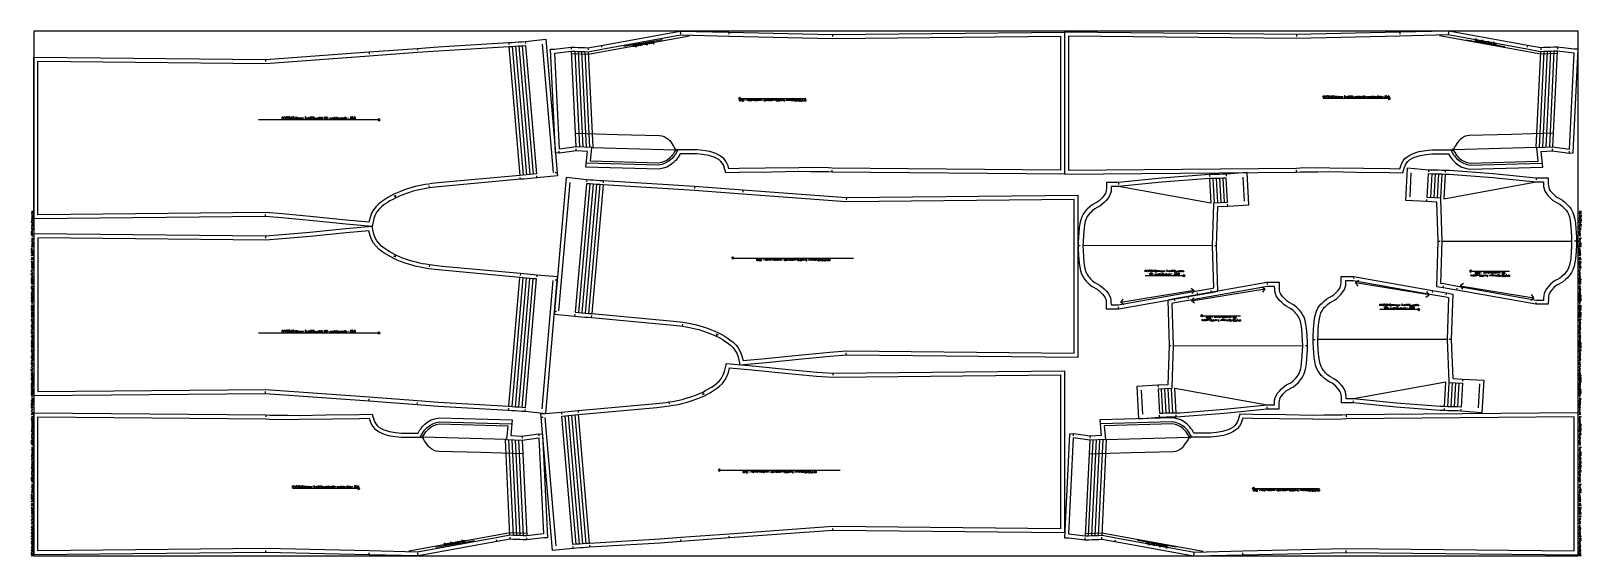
# Model space of a CAD drawing. Extents: x 0 to 3898, y 0 to 1320.
import ezdxf

# ---------------------------------------------------------------- set-up
doc = ezdxf.new("R2010")
doc.units = 0

msp = doc.modelspace()

# ---------------------------------------------------------------- linework, layer by layer
for p, q in [((1201.012, 1290.829), (1201.311, 1285.838)), ((1242.641, 1293.586), (1243.08, 1288.605)), ((1587.883, 1298.128), (1490.675, 1281.033)), ((1632.006, 1319.903), (1633.057, 1311.973)), ((1755.124, 1317.274), (1755.012, 1312.276)), ((2015.054, 1311.328), (2015.02, 1306.329)), ((3181.953, 1311.329), (3181.987, 1306.33)), ((3441.883, 1317.275), (3441.995, 1312.277)), ((3565.001, 1319.904), (3563.95, 1311.974)), ((3609.124, 1298.129), (3706.332, 1281.034)), ((589.793, 1248.49), (589.947, 1243.492)), ((849.983, 1267.367), (850.349, 1262.38)), ((971.326, 1276.389), (971.698, 1271.402)), ((1358.484, 1279.604), (1358.695, 1274.609)), ((1400.349, 1277.811), (1400.69, 1272.823)), ((1433.685, 1283.868), (1434.578, 1278.949)), ((3763.322, 1283.869), (3762.429, 1278.95)), ((3796.658, 1277.812), (3796.317, 1272.824)), ((3838.523, 1279.605), (3838.312, 1274.61)), ((1786.37, 1145.573), (1785.131, 1145.573)), ((1797.52, 1145.573), (1796.281, 1145.573)), ((1820.75, 1143.714), (1820.75, 1148.051)), ((1840.264, 1145.573), (1839.025, 1145.573)), ((1885.176, 1145.573), (1883.937, 1145.573)), ((1910.884, 1148.051), (1910.884, 1145.573)), ((1919.866, 1148.051), (1918.627, 1148.051)), ((1928.849, 1145.573), (1927.61, 1145.573)), ((1941.238, 1148.051), (1939.999, 1148.051)), ((3255.768, 1152.529), (3257.007, 1152.529)), ((3268.157, 1155.007), (3269.396, 1155.007)), ((3277.14, 1152.529), (3278.379, 1152.529)), ((3286.122, 1152.529), (3286.122, 1155.007)), ((3311.83, 1155.007), (3313.069, 1155.007)), ((3356.742, 1155.007), (3357.981, 1155.007)), ((3376.256, 1156.866), (3376.256, 1152.529)), ((3399.486, 1155.007), (3400.725, 1155.007)), ((3410.636, 1155.007), (3411.875, 1155.007)), ((639.053, 1099.197), (640.386, 1099.197)), ((652.386, 1101.864), (653.72, 1101.864)), ((662.053, 1099.197), (663.386, 1099.197)), ((671.72, 1099.197), (671.72, 1101.864)), ((699.386, 1101.864), (700.72, 1101.864)), ((747.72, 1101.864), (749.053, 1101.864)), ((768.72, 1103.864), (768.72, 1099.197)), ((798.053, 1101.864), (799.386, 1101.864)), ((810.053, 1101.864), (811.386, 1101.864)), ((1328.344, 1013.17), (1328.117, 1018.165)), ((1371.039, 1018.586), (1370.822, 1023.582)), ((3825.968, 1018.587), (3826.185, 1023.583)), ((3868.663, 1013.171), (3868.89, 1018.166)), ((1230.501, 947.094), (1230.052, 952.073)), ((1272.291, 950.872), (1271.861, 955.853)), ((1323.413, 963.71), (1318.421, 963.433)), ((1397.461, 945.845), (1397.022, 940.864)), ((1439.09, 943.088), (1438.791, 938.097)), ((2014.709, 965.45), (2014.816, 970.45)), ((2734.271, 939.113), (2734.511, 934.12)), ((2963.307, 958.889), (2963.426, 953.89)), ((3005.03, 959.881), (3005.281, 954.889)), ((3182.298, 965.451), (3182.191, 970.451)), ((3514.308, 971.298), (3514.057, 966.306)), ((3556.031, 970.306), (3555.912, 965.307)), ((3785.067, 950.53), (3784.827, 945.537)), ((917.655, 906.387), (912.251, 903.779)), ((914.953, 905.083), (917.125, 900.581)), ((1002.009, 925.374), (1001.327, 930.326)), ((1668.776, 928.648), (1668.404, 923.661)), ((1790.119, 919.626), (1789.753, 914.639)), ((2050.309, 900.749), (2050.155, 895.751)), ((589.863, 853.27), (590.019, 858.267)), ((3009.258, 879.614), (3009.002, 884.608)), ((3510.08, 891.031), (3510.336, 896.025)), ((1.333, 850.133), (1.333, 848.799)), ((1.333, 827.133), (1.333, 825.799)), ((3.999, 836.799), (3.999, 835.466)), ((3892.916, 850.133), (3892.916, 848.8)), ((3892.916, 827.133), (3892.916, 825.8)), ((3895.583, 836.8), (3895.583, 835.466)), ((1.333, 817.466), (3.999, 817.466)), ((3.999, 789.799), (3.999, 788.466)), ((589.863, 804.075), (590.019, 799.078)), ((2633.291, 780.417), (2638.292, 780.418)), ((2970.68, 779.789), (2645.29, 780.418)), ((2980.685, 779.779), (2975.686, 779.78)), ((3538.653, 791.196), (3543.652, 791.197)), ((3548.658, 791.206), (3874.048, 791.835)), ((3886.047, 791.834), (3881.046, 791.835)), ((3892.916, 817.466), (3895.582, 817.466)), ((3895.582, 789.8), (3895.582, 788.466)), ((917.655, 750.958), (912.251, 753.566)), ((914.953, 752.262), (917.125, 756.764)), ((1830.048, 744.123), (1828.715, 744.123)), ((1842.048, 744.123), (1840.715, 744.123)), ((1871.381, 742.123), (1871.381, 746.789)), ((1892.381, 744.123), (1891.048, 744.123)), ((1940.715, 744.123), (1939.381, 744.123)), ((1968.381, 746.789), (1968.381, 744.123)), ((1978.048, 746.789), (1976.715, 746.789)), ((1987.715, 744.123), (1986.381, 744.123)), ((2001.048, 746.789), (1999.715, 746.789)), ((1.333, 705.799), (3.999, 705.799)), ((1002.009, 731.971), (1001.327, 727.019)), ((1230.501, 710.251), (1230.052, 705.272)), ((1272.291, 706.473), (1271.861, 701.492)), ((2808.304, 714.093), (2809.567, 714.093)), ((2820.933, 716.619), (2822.196, 716.619)), ((2822.354, 709.619), (2823.617, 709.619)), ((2830.09, 714.093), (2831.353, 714.093)), ((2839.246, 714.093), (2839.246, 716.619)), ((2865.452, 716.619), (2866.715, 716.619)), ((2870.978, 709.619), (2872.241, 709.619)), ((2882.344, 709.619), (2883.607, 709.619)), ((3325.727, 703.003), (3325.287, 698.021)), ((3636.993, 711.459), (3635.73, 711.459)), ((3648.359, 711.459), (3647.096, 711.459)), ((3653.885, 704.459), (3652.622, 704.459)), ((3680.091, 706.985), (3680.091, 704.459)), ((3689.247, 706.985), (3687.984, 706.985)), ((3696.983, 711.459), (3695.72, 711.459)), ((3698.404, 704.459), (3697.141, 704.459)), ((3711.033, 706.985), (3709.77, 706.985)), ((3892.916, 705.8), (3895.582, 705.8)), ((1.333, 668.199), (3.999, 668.199)), ((1323.413, 693.635), (1318.421, 693.912)), ((2925.245, 667.792), (2740.176, 637.696)), ((2917.807, 641.249), (3102.876, 671.345)), ((2968.276, 662.83), (2967.453, 667.762)), ((3107.993, 687.663), (3108.433, 682.681)), ((3515.913, 656.589), (3330.844, 686.685)), ((3524.586, 667.658), (3523.712, 662.734)), ((3551.062, 674.247), (3551.885, 679.179)), ((3585.42, 668.14), (3586.294, 673.064)), ((3594.093, 679.209), (3779.162, 649.113)), ((3892.916, 668.2), (3895.582, 668.2)), ((2735.059, 621.378), (2734.619, 626.36)), ((2874.776, 646.211), (2875.599, 641.279)), ((2909.134, 652.318), (2910.008, 647.394)), ((2933.918, 656.723), (2933.044, 661.647)), ((3398.972, 628.812), (3400.235, 628.812)), ((3411.601, 631.338), (3412.864, 631.338)), ((3413.022, 624.338), (3414.285, 624.338)), ((3420.758, 628.812), (3422.021, 628.812)), ((3429.914, 628.812), (3429.914, 631.338)), ((3456.12, 631.338), (3457.383, 631.338)), ((3461.646, 624.338), (3462.909, 624.338)), ((3473.012, 624.338), (3474.275, 624.338)), ((3558.944, 661.551), (3558.121, 656.619)), ((3784.279, 632.795), (3784.719, 637.777)), ((1316.689, 615.969), (1321.681, 615.692)), ((1367.811, 603.131), (1368.241, 608.112)), ((1409.601, 599.353), (1410.05, 604.332)), ((2960.707, 599.421), (2959.444, 599.421)), ((2972.073, 599.421), (2970.81, 599.421)), ((2977.599, 592.421), (2976.336, 592.421)), ((3003.805, 594.947), (3003.805, 592.421)), ((3012.961, 594.947), (3011.698, 594.947)), ((3020.697, 599.421), (3019.434, 599.421)), ((3022.118, 592.421), (3020.855, 592.421)), ((3034.747, 594.947), (3033.484, 594.947)), ((1.333, 571.066), (3.999, 571.066)), ((5.999, 554.399), (1.333, 554.399)), ((1.333, 547.399), (3.999, 547.399)), ((639.053, 562.814), (640.386, 562.814)), ((652.386, 565.48), (653.72, 565.48)), ((662.053, 562.814), (663.386, 562.814)), ((671.72, 562.814), (671.72, 565.48)), ((699.386, 565.48), (700.72, 565.48)), ((747.72, 565.48), (749.053, 565.48)), ((768.72, 567.48), (768.72, 562.814)), ((798.053, 565.48), (799.386, 565.48)), ((810.053, 565.48), (811.386, 565.48)), ((1638.093, 577.633), (1638.775, 582.585)), ((1722.447, 558.646), (1727.851, 556.038)), ((1725.149, 557.342), (1722.977, 552.84)), ((3892.916, 571.066), (3895.582, 571.066)), ((3897.582, 554.4), (3892.916, 554.4)), ((3892.916, 547.4), (3895.582, 547.4)), ((1.333, 524.133), (5.999, 522.133)), ((2050.239, 505.529), (2050.083, 510.526)), ((2862.367, 529.262), (2867.366, 529.261)), ((2872.372, 529.252), (3197.762, 528.623)), ((3209.761, 528.624), (3204.76, 528.623)), ((3223.959, 543.964), (3228.96, 543.963)), ((3561.348, 544.592), (3235.958, 543.963)), ((3571.353, 544.602), (3566.354, 544.601)), ((3892.916, 524.133), (3897.582, 522.133)), ((1.333, 493.466), (3.999, 493.466)), ((5.999, 476.799), (1.333, 476.799)), ((3892.916, 493.466), (3895.582, 493.466)), ((3897.582, 476.8), (3892.916, 476.8)), ((1.333, 465.466), (3.999, 465.466)), ((1.333, 442.199), (5.999, 440.199)), ((2016.277, 459.388), (2016.121, 454.391)), ((2833.794, 429.427), (2834.05, 424.433)), ((3599.926, 444.767), (3599.67, 439.773)), ((3892.916, 465.466), (3895.582, 465.466)), ((3892.916, 442.2), (3897.582, 440.2)), ((5.999, 392.599), (1.333, 392.599)), ((589.793, 408.855), (589.947, 413.853)), ((849.983, 389.978), (850.349, 394.965)), ((1688.485, 406.271), (1693.889, 408.879)), ((1691.187, 407.575), (1689.015, 412.077)), ((3324.939, 385.268), (3325.179, 390.261)), ((3897.582, 392.6), (3892.916, 392.6)), ((590.794, 354.549), (590.687, 349.549)), ((971.326, 380.956), (971.698, 385.943)), ((1201.012, 366.516), (1201.311, 371.507)), ((1242.641, 363.759), (1243.08, 368.74)), ((1333.849, 361.786), (1334.279, 356.805)), ((1375.639, 365.564), (1376.088, 360.585)), ((1604.131, 387.284), (1604.813, 382.332)), ((2838.022, 349.16), (2837.771, 354.152)), ((2879.745, 350.152), (2879.626, 355.151)), ((3108.781, 369.928), (3108.541, 374.921)), ((3306.788, 354.549), (3306.895, 349.549)), ((3553.975, 365.492), (3554.094, 370.491)), ((3595.698, 364.5), (3595.949, 369.492)), ((1.333, 348.599), (3.999, 348.599)), ((1.333, 343.933), (3.999, 343.933)), ((1.333, 324.599), (1.333, 323.266)), ((1282.727, 348.948), (1287.719, 349.225)), ((3892.916, 348.6), (3895.582, 348.6)), ((3892.916, 343.933), (3895.582, 343.933)), ((3892.916, 324.6), (3892.916, 323.266)), ((1.333, 301.599), (1.333, 300.266)), ((1.333, 291.933), (3.999, 291.933)), ((3.999, 311.266), (3.999, 309.933)), ((1234.464, 301.413), (1234.681, 296.417)), ((1277.159, 306.829), (1277.386, 301.834)), ((2620.423, 306.829), (2620.196, 301.834)), ((2663.118, 301.413), (2662.901, 296.417)), ((3892.916, 301.6), (3892.916, 300.266)), ((3892.916, 291.933), (3895.582, 291.933)), ((3895.582, 311.266), (3895.582, 309.933)), ((1.333, 250.933), (1.333, 249.599)), ((3.999, 264.266), (3.999, 262.933)), ((3892.916, 250.933), (3892.916, 249.6)), ((3895.582, 264.266), (3895.582, 262.933)), ((1.333, 231.599), (1.333, 230.266)), ((1.333, 208.599), (1.333, 207.266)), ((1.333, 198.933), (3.999, 198.933)), ((3.999, 218.266), (3.999, 216.933)), ((1796.086, 210.794), (1794.753, 210.794)), ((1808.086, 210.794), (1806.753, 210.794)), ((1837.419, 208.794), (1837.419, 213.46)), ((1858.419, 210.794), (1857.086, 210.794)), ((1906.753, 210.794), (1905.419, 210.794)), ((1934.419, 213.46), (1934.419, 210.794)), ((1944.086, 213.46), (1942.753, 213.46)), ((1953.753, 210.794), (1952.419, 210.794)), ((1967.086, 213.46), (1965.753, 213.46)), ((3892.916, 231.6), (3892.916, 230.266)), ((3892.916, 208.6), (3892.916, 207.266)), ((3892.916, 198.933), (3895.582, 198.933)), ((3895.582, 218.266), (3895.582, 216.933)), ((3.999, 171.266), (3.999, 169.933)), ((664.264, 171.947), (665.503, 171.947)), ((676.653, 174.425), (677.892, 174.425)), ((685.636, 171.947), (686.875, 171.947)), ((694.618, 171.947), (694.618, 174.425)), ((720.326, 174.425), (721.565, 174.425)), ((765.238, 174.425), (766.477, 174.425)), ((784.752, 176.284), (784.752, 171.947)), ((807.982, 174.425), (809.221, 174.425)), ((819.132, 174.425), (820.371, 174.425)), ((3078.449, 164.992), (3077.21, 164.992)), ((3089.599, 164.992), (3088.36, 164.992)), ((3112.829, 163.133), (3112.829, 167.47)), ((3132.343, 164.992), (3131.104, 164.992)), ((3177.255, 164.992), (3176.016, 164.992)), ((3202.963, 167.47), (3202.963, 164.992)), ((3211.945, 167.47), (3210.706, 167.47)), ((3220.928, 164.992), (3219.689, 164.992)), ((3233.317, 167.47), (3232.078, 167.47)), ((3895.582, 171.266), (3895.582, 169.933)), ((1.333, 60.599), (3.999, 60.599)), ((5.999, 55.933), (1.333, 55.933)), ((1171.818, 36.131), (1170.925, 41.05)), ((1205.154, 42.188), (1204.813, 47.176)), ((1247.019, 40.395), (1246.808, 45.39)), ((1634.814, 36.269), (1634.442, 41.256)), ((1756.157, 45.291), (1755.791, 50.278)), ((2016.347, 64.168), (2016.193, 69.166)), ((2650.563, 40.395), (2650.774, 45.39)), ((2692.428, 42.188), (2692.769, 47.176)), ((2725.764, 36.131), (2726.657, 41.05)), ((3892.916, 60.6), (3895.582, 60.6)), ((3897.582, 55.933), (3892.916, 55.933)), ((1.333, 37.933), (3.999, 37.933)), ((1.333, 33.266), (3.999, 33.266)), ((1.333, 1.999), (5.999, 0)), ((590.449, 8.671), (590.483, 13.67)), ((850.379, 2.725), (850.491, 7.723)), ((973.497, 0.096), (972.446, 8.026)), ((1017.62, 21.871), (1114.828, 38.966)), ((1363.499, 19.072), (1363.06, 24.053)), ((1405.128, 21.829), (1404.829, 26.82)), ((2879.962, 21.871), (2782.754, 38.966)), ((2924.085, 0.096), (2925.136, 8.026)), ((3047.203, 2.725), (3047.091, 7.723)), ((3307.133, 8.671), (3307.099, 13.67)), ((3892.916, 37.933), (3895.582, 37.933)), ((3892.916, 33.266), (3895.582, 33.266)), ((3892.916, 2), (3897.582, 0))]:
    msp.add_line(p, q)
for points in [[(7, 0), (3890.583, 0), (3890.583, 1320), (7, 1320), (7, 0)], [(857.497, 828.672), (791.864, 834.574), (700.73, 843.829), (630.433, 850.206), (589.863, 853.27), (7, 847.471), (7, 1254.098), (589.793, 1248.49), (849.983, 1267.367), (971.326, 1276.389), (1024.21, 1280.246), (1200.95, 1290.826), (1201.012, 1290.829), (1209.334, 1291.381), (1217.717, 1291.935), (1226.1, 1292.49), (1234.484, 1293.045), (1242.641, 1293.586), (1294.381, 1299.122), (1323.413, 963.71), (1324.118, 955.563), (1272.291, 950.872), (1263.964, 950.119), (1255.598, 949.363), (1247.232, 948.607), (1238.867, 947.85), (1230.501, 947.094), (1033.696, 929.059), (1008.853, 926.317), (1002.009, 925.374), (992.668, 923.929), (984.621, 922.481), (976.685, 920.844), (968.799, 918.98), (961.068, 916.891), (946.864, 912.462), (932.889, 907.377), (924.91, 904.093), (917.125, 900.581), (909.656, 896.737), (902.329, 892.605), (895.202, 888.195), (888.41, 883.573), (881.309, 877.982), (875.166, 871.936), (869.905, 865.17), (865.527, 857.434), (862.055, 848.396), (857.497, 828.672)], [(2015.054, 1311.328), (2598.477, 1317.034), (2598.503, 959.741), (2014.709, 965.45), (2005.127, 965.768), (1960.913, 966.294), (1930.943, 966.334), (1863.618, 965.131), (1780.548, 964.201), (1747.366, 963.352), (1743.321, 977.853), (1741.056, 983.391), (1738.276, 988.106), (1734.852, 992.21), (1730.517, 995.932), (1724.981, 999.385), (1717.983, 1002.591), (1709.293, 1005.542), (1704.232, 1006.894), (1699.026, 1008.029), (1693.778, 1008.94), (1688.564, 1009.642), (1674.219, 1010.828), (1659.749, 1011.268), (1646.305, 1011.286), (1632.345, 1011.305), (1627.458, 1002.993), (1624.757, 999.075), (1622.079, 995.657), (1619.094, 992.31), (1615.146, 988.492), (1607.455, 982.686), (1598.842, 978.046), (1589.635, 974.779), (1579.413, 972.794), (1395.253, 977.91), (1399.191, 1017.367), (1371.039, 1018.586), (1329.131, 1013.145), (1328.344, 1013.17), (1319.105, 1013.461), (1306.425, 1274.517), (1316.447, 1274.211), (1358.484, 1279.604), (1367.758, 1279.207), (1376.185, 1278.846), (1384.612, 1278.485), (1393.038, 1278.124), (1400.349, 1277.811), (1433.685, 1283.868), (1632.006, 1319.903), (1632.533, 1319.999), (1755.124, 1317.274), (2015.054, 1311.328)], [(3181.953, 1311.329), (2598.53, 1317.035), (2598.504, 959.741), (3182.298, 965.451), (3191.88, 965.769), (3236.094, 966.295), (3266.064, 966.335), (3333.389, 965.132), (3416.459, 964.202), (3449.641, 963.353), (3453.686, 977.854), (3455.951, 983.392), (3458.731, 988.107), (3462.155, 992.211), (3466.49, 995.933), (3472.026, 999.386), (3479.024, 1002.592), (3487.714, 1005.543), (3492.775, 1006.895), (3497.981, 1008.03), (3503.229, 1008.941), (3508.443, 1009.643), (3522.788, 1010.829), (3537.258, 1011.269), (3550.702, 1011.287), (3564.662, 1011.306), (3569.549, 1002.994), (3572.25, 999.076), (3574.928, 995.658), (3577.913, 992.311), (3581.861, 988.493), (3589.552, 982.687), (3598.165, 978.047), (3607.372, 974.78), (3617.594, 972.795), (3801.754, 977.911), (3797.816, 1017.368), (3825.968, 1018.587), (3867.876, 1013.146), (3868.663, 1013.171), (3877.902, 1013.462), (3890.583, 1274.518), (3880.56, 1274.212), (3838.523, 1279.605), (3829.249, 1279.208), (3820.822, 1278.847), (3812.395, 1278.486), (3803.969, 1278.125), (3796.658, 1277.812), (3763.322, 1283.869), (3565.001, 1319.904), (3564.474, 1320), (3441.883, 1317.275), (3181.953, 1311.329)], [(1784.201, 1148.051), (1784.201, 1143.714), (1782.343, 1143.714), (1781.723, 1144.334), (1781.723, 1144.953), (1782.343, 1145.573), (1784.201, 1145.573), (1782.343, 1145.573), (1781.723, 1146.192), (1781.723, 1147.431), (1782.343, 1148.051), (1784.201, 1148.051)], [(1802.476, 1148.051), (1803.095, 1147.431), (1803.095, 1146.192), (1802.476, 1145.573), (1801.237, 1145.573), (1800.617, 1146.192), (1800.617, 1145.573), (1800.617, 1148.051), (1800.617, 1147.431), (1801.237, 1148.051), (1802.476, 1148.051)], [(1808.051, 1148.051), (1808.671, 1147.431), (1808.671, 1146.192), (1808.051, 1145.573), (1806.812, 1145.573), (1806.193, 1146.192), (1806.193, 1145.573), (1806.193, 1148.051), (1806.193, 1147.431), (1806.812, 1148.051), (1808.051, 1148.051)], [(1819.202, 1148.051), (1819.821, 1147.431), (1819.821, 1146.192), (1819.202, 1145.573), (1817.963, 1145.573), (1817.343, 1146.192), (1817.343, 1147.431), (1817.963, 1148.051), (1819.202, 1148.051)], [(1823.538, 1148.051), (1824.158, 1147.431), (1824.158, 1146.192), (1823.538, 1145.573), (1822.299, 1145.573), (1821.68, 1146.192), (1821.68, 1145.573), (1821.68, 1148.051), (1821.68, 1147.431), (1822.299, 1148.051), (1823.538, 1148.051)], [(1831.901, 1148.051), (1832.52, 1147.431), (1832.52, 1146.192), (1831.901, 1145.573), (1830.662, 1145.573), (1830.043, 1146.192), (1830.043, 1145.573), (1830.043, 1148.051), (1830.043, 1147.431), (1830.662, 1148.051), (1831.901, 1148.051)], [(1845.839, 1148.051), (1845.839, 1143.714), (1843.981, 1143.714), (1843.361, 1144.334), (1843.361, 1144.953), (1843.981, 1145.573), (1845.839, 1145.573), (1843.981, 1145.573), (1843.361, 1146.192), (1843.361, 1147.431), (1843.981, 1148.051), (1845.839, 1148.051)], [(1859.777, 1148.051), (1860.397, 1147.431), (1860.397, 1146.192), (1859.777, 1145.573), (1858.538, 1145.573), (1857.919, 1146.192), (1857.919, 1145.573), (1857.919, 1148.051), (1857.919, 1147.431), (1858.538, 1148.051), (1859.777, 1148.051)], [(1863.184, 1148.051), (1863.804, 1147.431), (1863.804, 1146.192), (1863.184, 1145.573), (1861.945, 1145.573), (1861.326, 1146.192), (1861.326, 1143.714), (1861.326, 1148.051), (1861.326, 1147.431), (1861.945, 1148.051), (1863.184, 1148.051)], [(3333.822, 1152.529), (3333.202, 1153.149), (3333.202, 1154.388), (3333.822, 1155.007), (3335.061, 1155.007), (3335.68, 1154.388), (3335.68, 1156.866), (3335.68, 1152.529), (3335.68, 1153.149), (3335.061, 1152.529), (3333.822, 1152.529)], [(3337.229, 1152.529), (3336.609, 1153.149), (3336.609, 1154.388), (3337.229, 1155.007), (3338.468, 1155.007), (3339.087, 1154.388), (3339.087, 1155.007), (3339.087, 1152.529), (3339.087, 1153.149), (3338.468, 1152.529), (3337.229, 1152.529)], [(3351.167, 1152.529), (3351.167, 1156.866), (3353.025, 1156.866), (3353.645, 1156.246), (3353.645, 1155.627), (3353.025, 1155.007), (3351.167, 1155.007), (3353.025, 1155.007), (3353.645, 1154.388), (3353.645, 1153.149), (3353.025, 1152.529), (3351.167, 1152.529)], [(3365.105, 1152.529), (3364.486, 1153.149), (3364.486, 1154.388), (3365.105, 1155.007), (3366.344, 1155.007), (3366.963, 1154.388), (3366.963, 1155.007), (3366.963, 1152.529), (3366.963, 1153.149), (3366.344, 1152.529), (3365.105, 1152.529)], [(3373.468, 1152.529), (3372.848, 1153.149), (3372.848, 1154.388), (3373.468, 1155.007), (3374.707, 1155.007), (3375.326, 1154.388), (3375.326, 1155.007), (3375.326, 1152.529), (3375.326, 1153.149), (3374.707, 1152.529), (3373.468, 1152.529)], [(3377.804, 1152.529), (3377.185, 1153.149), (3377.185, 1154.388), (3377.804, 1155.007), (3379.043, 1155.007), (3379.663, 1154.388), (3379.663, 1153.149), (3379.043, 1152.529), (3377.804, 1152.529)], [(3388.955, 1152.529), (3388.335, 1153.149), (3388.335, 1154.388), (3388.955, 1155.007), (3390.194, 1155.007), (3390.813, 1154.388), (3390.813, 1155.007), (3390.813, 1152.529), (3390.813, 1153.149), (3390.194, 1152.529), (3388.955, 1152.529)], [(3394.53, 1152.529), (3393.911, 1153.149), (3393.911, 1154.388), (3394.53, 1155.007), (3395.769, 1155.007), (3396.389, 1154.388), (3396.389, 1155.007), (3396.389, 1152.529), (3396.389, 1153.149), (3395.769, 1152.529), (3394.53, 1152.529)], [(723.053, 1099.197), (722.386, 1099.864), (722.386, 1101.197), (723.053, 1101.864), (724.386, 1101.864), (725.053, 1101.197), (725.053, 1103.864), (725.053, 1099.197), (725.053, 1099.864), (724.386, 1099.197), (723.053, 1099.197)], [(726.72, 1099.197), (726.053, 1099.864), (726.053, 1101.197), (726.72, 1101.864), (728.053, 1101.864), (728.72, 1101.197), (728.72, 1101.864), (728.72, 1099.197), (728.72, 1099.864), (728.053, 1099.197), (726.72, 1099.197)], [(741.72, 1099.197), (741.72, 1103.864), (743.72, 1103.864), (744.386, 1103.197), (744.386, 1102.53), (743.72, 1101.864), (741.72, 1101.864), (743.72, 1101.864), (744.386, 1101.197), (744.386, 1099.864), (743.72, 1099.197), (741.72, 1099.197)], [(756.72, 1099.197), (756.053, 1099.864), (756.053, 1101.197), (756.72, 1101.864), (758.053, 1101.864), (758.72, 1101.197), (758.72, 1101.864), (758.72, 1099.197), (758.72, 1099.864), (758.053, 1099.197), (756.72, 1099.197)], [(765.72, 1099.197), (765.053, 1099.864), (765.053, 1101.197), (765.72, 1101.864), (767.053, 1101.864), (767.72, 1101.197), (767.72, 1101.864), (767.72, 1099.197), (767.72, 1099.864), (767.053, 1099.197), (765.72, 1099.197)], [(770.386, 1099.197), (769.72, 1099.864), (769.72, 1101.197), (770.386, 1101.864), (771.72, 1101.864), (772.386, 1101.197), (772.386, 1099.864), (771.72, 1099.197), (770.386, 1099.197)], [(786.72, 1099.197), (786.053, 1099.864), (786.053, 1101.197), (786.72, 1101.864), (788.053, 1101.864), (788.72, 1101.197), (788.72, 1101.864), (788.72, 1099.197), (788.72, 1099.864), (788.053, 1099.197), (786.72, 1099.197)], [(3555.975, 970.306), (3556.031, 970.306), (3566.764, 970.11), (3676.957, 961.416), (3785.067, 950.53), (3814.73, 950.672), (3815.075, 935.34), (3815.471, 930.547), (3816.314, 926.442), (3817.791, 922.689), (3820.442, 918.457), (3824.412, 913.579), (3829.158, 908.65), (3833.731, 904.457), (3838.097, 901.454), (3843.641, 898.608), (3850.753, 894.747), (3857.187, 889.68), (3863.161, 883.831), (3865.381, 881.564), (3869.302, 877.019), (3873.666, 870.745), (3877.155, 863.816), (3879.715, 856.365), (3881.853, 847.039), (3883.334, 837.009), (3884.628, 822.973), (3885.32, 813.846), (3885.993, 799.311), (3886.047, 791.834), (3886.048, 791.725), (3885.892, 783.585), (3885.044, 765.821), (3883.575, 747.271), (3882.224, 737.538), (3880.33, 728.642), (3877.436, 719.866), (3873.976, 712.926), (3870.422, 707.671), (3866.276, 702.673), (3863.523, 699.799), (3858.582, 694.827), (3851.154, 688.832), (3838.525, 682.076), (3834.169, 679.056), (3829.622, 674.855), (3824.884, 669.893), (3820.935, 665.004), (3818.3, 660.76), (3816.841, 657.008), (3816.013, 652.895), (3815.634, 648.097), (3815.352, 632.767), (3784.279, 632.795), (3585.42, 668.14), (3551.062, 674.247), (3550.96, 674.265), (3534.947, 677.111), (3538.653, 791.196), (3535.067, 889.766), (3510.08, 891.031), (3457.146, 893.967), (3461.482, 975.651), (3514.308, 971.298), (3522.432, 971.105), (3530.832, 970.905), (3539.232, 970.705), (3547.632, 970.505), (3555.975, 970.306)], [(1782.605, 480.931), (1848.238, 486.833), (1939.372, 496.088), (2009.669, 502.465), (2050.239, 505.529), (2633.102, 499.73), (2633.102, 906.357), (2050.309, 900.749), (1790.119, 919.626), (1668.776, 928.648), (1615.892, 932.505), (1439.152, 943.085), (1439.09, 943.088), (1430.768, 943.64), (1422.385, 944.194), (1414.002, 944.749), (1405.618, 945.304), (1397.461, 945.845), (1345.721, 951.381), (1316.689, 615.969), (1315.984, 607.822), (1367.811, 603.131), (1376.138, 602.378), (1384.504, 601.622), (1392.87, 600.866), (1401.235, 600.109), (1409.601, 599.353), (1606.406, 581.318), (1631.249, 578.576), (1638.093, 577.633), (1647.434, 576.188), (1655.481, 574.74), (1663.417, 573.103), (1671.303, 571.239), (1679.034, 569.15), (1693.238, 564.721), (1707.213, 559.636), (1715.192, 556.352), (1722.977, 552.84), (1730.446, 548.996), (1737.773, 544.864), (1744.9, 540.454), (1751.692, 535.832), (1758.793, 530.241), (1764.936, 524.195), (1770.197, 517.429), (1774.575, 509.693), (1778.047, 500.655), (1782.605, 480.931)], [(2963.363, 958.889), (2963.307, 958.889), (2952.574, 958.693), (2842.381, 949.999), (2734.271, 939.113), (2704.608, 939.255), (2704.263, 923.923), (2703.867, 919.13), (2703.024, 915.025), (2701.547, 911.272), (2698.896, 907.04), (2694.926, 902.162), (2690.18, 897.233), (2685.607, 893.04), (2681.241, 890.037), (2675.697, 887.191), (2668.585, 883.33), (2662.151, 878.263), (2656.177, 872.414), (2653.957, 870.147), (2650.036, 865.602), (2645.672, 859.328), (2642.183, 852.399), (2639.623, 844.948), (2637.485, 835.622), (2636.004, 825.592), (2634.71, 811.556), (2634.018, 802.429), (2633.345, 787.894), (2633.291, 780.417), (2633.29, 780.308), (2633.446, 772.168), (2634.294, 754.404), (2635.763, 735.854), (2637.114, 726.121), (2639.008, 717.225), (2641.902, 708.449), (2645.362, 701.509), (2648.916, 696.254), (2653.062, 691.256), (2655.815, 688.382), (2660.756, 683.41), (2668.184, 677.415), (2680.813, 670.659), (2685.169, 667.639), (2689.716, 663.438), (2694.454, 658.476), (2698.403, 653.587), (2701.038, 649.343), (2702.497, 645.591), (2703.325, 641.478), (2703.704, 636.68), (2703.986, 621.35), (2735.059, 621.378), (2933.918, 656.723), (2968.276, 662.83), (2968.378, 662.848), (2984.391, 665.694), (2980.685, 779.779), (2984.271, 878.349), (3009.258, 879.614), (3062.192, 882.55), (3057.856, 964.234), (3005.03, 959.881), (2996.906, 959.688), (2988.506, 959.488), (2980.106, 959.288), (2971.706, 959.088), (2963.363, 958.889)], [(857.497, 828.673), (791.864, 822.771), (700.73, 813.516), (630.433, 807.139), (589.863, 804.075), (7, 809.874), (7, 403.247), (589.793, 408.855), (849.983, 389.978), (971.326, 380.956), (1024.21, 377.099), (1200.95, 366.519), (1201.012, 366.516), (1209.334, 365.964), (1217.717, 365.41), (1226.1, 364.855), (1234.484, 364.3), (1242.641, 363.759), (1294.381, 358.223), (1323.413, 693.635), (1324.118, 701.782), (1272.291, 706.473), (1263.964, 707.226), (1255.598, 707.982), (1247.232, 708.738), (1238.867, 709.495), (1230.501, 710.251), (1033.696, 728.286), (1008.853, 731.028), (1002.009, 731.971), (992.668, 733.416), (984.621, 734.864), (976.685, 736.501), (968.799, 738.365), (961.068, 740.454), (946.864, 744.883), (932.889, 749.968), (924.91, 753.252), (917.125, 756.764), (909.656, 760.608), (902.329, 764.74), (895.202, 769.15), (888.41, 773.772), (881.309, 779.363), (875.166, 785.409), (869.905, 792.175), (865.527, 799.911), (862.055, 808.949), (857.497, 828.673)], [(1.333, 766.133), (1.999, 766.799), (3.333, 766.799), (3.999, 766.133), (3.999, 764.799), (3.333, 764.133), (5.999, 764.133), (1.333, 764.133), (1.999, 764.133), (1.333, 764.799), (1.333, 766.133)], [(1.333, 762.466), (1.999, 763.133), (3.333, 763.133), (3.999, 762.466), (3.999, 761.133), (3.333, 760.466), (3.999, 760.466), (1.333, 760.466), (1.999, 760.466), (1.333, 761.133), (1.333, 762.466)], [(1.333, 747.466), (5.999, 747.466), (5.999, 745.466), (5.333, 744.799), (4.666, 744.799), (3.999, 745.466), (3.999, 747.466), (3.999, 745.466), (3.333, 744.799), (1.999, 744.799), (1.333, 745.466), (1.333, 747.466)], [(1827.715, 746.789), (1827.715, 742.123), (1825.715, 742.123), (1825.048, 742.789), (1825.048, 743.456), (1825.715, 744.123), (1827.715, 744.123), (1825.715, 744.123), (1825.048, 744.789), (1825.048, 746.123), (1825.715, 746.789), (1827.715, 746.789)], [(1853.381, 746.789), (1854.048, 746.123), (1854.048, 744.789), (1853.381, 744.123), (1852.048, 744.123), (1851.381, 744.789), (1851.381, 744.123), (1851.381, 746.789), (1851.381, 746.123), (1852.048, 746.789), (1853.381, 746.789)], [(1869.715, 746.789), (1870.381, 746.123), (1870.381, 744.789), (1869.715, 744.123), (1868.381, 744.123), (1867.715, 744.789), (1867.715, 746.123), (1868.381, 746.789), (1869.715, 746.789)], [(1874.381, 746.789), (1875.048, 746.123), (1875.048, 744.789), (1874.381, 744.123), (1873.048, 744.123), (1872.381, 744.789), (1872.381, 744.123), (1872.381, 746.789), (1872.381, 746.123), (1873.048, 746.789), (1874.381, 746.789)], [(1883.381, 746.789), (1884.048, 746.123), (1884.048, 744.789), (1883.381, 744.123), (1882.048, 744.123), (1881.381, 744.789), (1881.381, 744.123), (1881.381, 746.789), (1881.381, 746.123), (1882.048, 746.789), (1883.381, 746.789)], [(1898.381, 746.789), (1898.381, 742.123), (1896.381, 742.123), (1895.715, 742.789), (1895.715, 743.456), (1896.381, 744.123), (1898.381, 744.123), (1896.381, 744.123), (1895.715, 744.789), (1895.715, 746.123), (1896.381, 746.789), (1898.381, 746.789)], [(1913.381, 746.789), (1914.048, 746.123), (1914.048, 744.789), (1913.381, 744.123), (1912.048, 744.123), (1911.381, 744.789), (1911.381, 744.123), (1911.381, 746.789), (1911.381, 746.123), (1912.048, 746.789), (1913.381, 746.789)], [(1917.048, 746.789), (1917.715, 746.123), (1917.715, 744.789), (1917.048, 744.123), (1915.715, 744.123), (1915.048, 744.789), (1915.048, 742.123), (1915.048, 746.789), (1915.048, 746.123), (1915.715, 746.789), (1917.048, 746.789)], [(3892.916, 766.133), (3893.582, 766.8), (3894.916, 766.8), (3895.582, 766.133), (3895.582, 764.8), (3894.916, 764.133), (3897.582, 764.133), (3892.916, 764.133), (3893.582, 764.133), (3892.916, 764.8), (3892.916, 766.133)], [(3892.916, 762.466), (3893.582, 763.133), (3894.916, 763.133), (3895.582, 762.466), (3895.582, 761.133), (3894.916, 760.466), (3895.582, 760.466), (3892.916, 760.466), (3893.582, 760.466), (3892.916, 761.133), (3892.916, 762.466)], [(3892.916, 747.466), (3897.582, 747.466), (3897.582, 745.466), (3896.916, 744.8), (3896.249, 744.8), (3895.582, 745.466), (3895.582, 747.466), (3895.582, 745.466), (3894.916, 744.8), (3893.582, 744.8), (3892.916, 745.466), (3892.916, 747.466)], [(2816.671, 707.093), (2816.671, 711.514), (2818.565, 711.514), (2819.197, 710.882), (2819.197, 710.251), (2818.565, 709.619), (2816.671, 709.619), (2818.565, 709.619), (2819.197, 708.988), (2819.197, 707.725), (2818.565, 707.093), (2816.671, 707.093)], [(2840.667, 707.093), (2840.035, 707.725), (2840.035, 708.988), (2840.667, 709.619), (2841.93, 709.619), (2842.561, 708.988), (2842.561, 709.619), (2842.561, 707.093), (2842.561, 707.725), (2841.93, 707.093), (2840.667, 707.093)], [(2846.35, 707.093), (2845.719, 707.725), (2845.719, 707.093), (2845.719, 711.514), (2845.719, 708.988), (2846.35, 709.619), (2847.613, 709.619), (2848.245, 708.988), (2848.245, 707.725), (2847.613, 707.093), (2846.35, 707.093)], [(2863.084, 707.093), (2862.453, 707.725), (2862.453, 708.988), (2863.084, 709.619), (2864.347, 709.619), (2864.979, 708.988), (2864.979, 709.619), (2864.979, 707.093), (2864.979, 707.725), (2864.347, 707.093), (2863.084, 707.093)], [(2887.87, 714.093), (2887.238, 714.725), (2887.238, 715.988), (2887.87, 716.619), (2889.133, 716.619), (2889.764, 715.988), (2889.764, 718.514), (2889.764, 714.093), (2889.764, 714.725), (2889.133, 714.093), (2887.87, 714.093)], [(2891.343, 714.093), (2890.711, 714.725), (2890.711, 715.988), (2891.343, 716.619), (2892.606, 716.619), (2893.237, 715.988), (2893.237, 716.619), (2893.237, 714.093), (2893.237, 714.725), (2892.606, 714.093), (2891.343, 714.093)], [(3554.031, 365.492), (3553.975, 365.492), (3543.242, 365.688), (3433.049, 374.382), (3324.939, 385.268), (3295.276, 385.126), (3294.931, 400.458), (3294.535, 405.251), (3293.692, 409.356), (3292.215, 413.109), (3289.564, 417.341), (3285.594, 422.219), (3280.848, 427.148), (3276.275, 431.341), (3271.909, 434.344), (3266.365, 437.19), (3259.253, 441.051), (3252.819, 446.118), (3246.845, 451.967), (3244.625, 454.234), (3240.704, 458.779), (3236.34, 465.053), (3232.851, 471.982), (3230.291, 479.433), (3228.153, 488.759), (3226.672, 498.789), (3225.378, 512.825), (3224.686, 521.952), (3224.013, 536.487), (3223.959, 543.964), (3223.958, 544.073), (3224.114, 552.213), (3224.962, 569.977), (3226.431, 588.527), (3227.782, 598.26), (3229.676, 607.156), (3232.57, 615.932), (3236.03, 622.872), (3239.584, 628.127), (3243.73, 633.125), (3246.483, 635.999), (3251.424, 640.971), (3258.852, 646.966), (3271.481, 653.722), (3275.837, 656.742), (3280.384, 660.943), (3285.122, 665.905), (3289.071, 670.794), (3291.706, 675.038), (3293.165, 678.79), (3293.993, 682.903), (3294.372, 687.701), (3294.654, 703.031), (3325.727, 703.003), (3524.586, 667.658), (3558.944, 661.551), (3559.046, 661.533), (3575.059, 658.687), (3571.353, 544.602), (3574.939, 446.032), (3599.926, 444.767), (3652.86, 441.831), (3648.524, 360.147), (3595.698, 364.5), (3587.574, 364.693), (3579.174, 364.893), (3570.774, 365.093), (3562.374, 365.293), (3554.031, 365.492)], [(3627.994, 706.985), (3628.626, 706.353), (3628.626, 705.09), (3627.994, 704.459), (3626.731, 704.459), (3626.1, 705.09), (3626.1, 704.459), (3626.1, 706.985), (3626.1, 706.353), (3626.731, 706.985), (3627.994, 706.985)], [(3631.467, 706.985), (3632.099, 706.353), (3632.099, 705.09), (3631.467, 704.459), (3630.204, 704.459), (3629.573, 705.09), (3629.573, 702.564), (3629.573, 706.985), (3629.573, 706.353), (3630.204, 706.985), (3631.467, 706.985)], [(3634.783, 713.985), (3634.783, 709.564), (3632.888, 709.564), (3632.257, 710.196), (3632.257, 710.827), (3632.888, 711.459), (3634.783, 711.459), (3632.888, 711.459), (3632.257, 712.09), (3632.257, 713.353), (3632.888, 713.985), (3634.783, 713.985)], [(3656.253, 713.985), (3656.884, 713.353), (3656.884, 712.09), (3656.253, 711.459), (3654.99, 711.459), (3654.358, 712.09), (3654.358, 711.459), (3654.358, 713.985), (3654.358, 713.353), (3654.99, 713.985), (3656.253, 713.985)], [(3672.987, 713.985), (3673.618, 713.353), (3673.618, 713.985), (3673.618, 709.564), (3673.618, 712.09), (3672.987, 711.459), (3671.724, 711.459), (3671.092, 712.09), (3671.092, 713.353), (3671.724, 713.985), (3672.987, 713.985)], [(3678.67, 713.985), (3679.302, 713.353), (3679.302, 712.09), (3678.67, 711.459), (3677.407, 711.459), (3676.776, 712.09), (3676.776, 711.459), (3676.776, 713.985), (3676.776, 713.353), (3677.407, 713.985), (3678.67, 713.985)], [(3702.666, 713.985), (3702.666, 709.564), (3700.772, 709.564), (3700.14, 710.196), (3700.14, 710.827), (3700.772, 711.459), (3702.666, 711.459), (3700.772, 711.459), (3700.14, 712.09), (3700.14, 713.353), (3700.772, 713.985), (3702.666, 713.985)], [(1.333, 693.133), (1.666, 693.133), (1.666, 692.866), (1.333, 692.866), (1.333, 693.133)], [(3.333, 691.866), (3.999, 691.199), (3.999, 689.866), (4.666, 689.199), (5.333, 689.199), (5.999, 689.866), (5.999, 691.199), (5.333, 691.866), (4.666, 691.866), (3.999, 691.199), (3.999, 689.866), (3.333, 689.199), (1.999, 689.199), (1.333, 689.866), (1.333, 691.199), (1.999, 691.866), (3.333, 691.866)], [(3.333, 688.199), (3.999, 687.533), (3.999, 686.199), (4.666, 685.533), (5.333, 685.533), (5.999, 686.199), (5.999, 687.533), (5.333, 688.199), (4.666, 688.199), (3.999, 687.533), (3.999, 686.199), (3.333, 685.533), (1.999, 685.533), (1.333, 686.199), (1.333, 687.533), (1.999, 688.199), (3.333, 688.199)], [(1.333, 673.533), (1.999, 674.199), (3.333, 674.199), (3.999, 673.533), (3.999, 672.199), (3.333, 671.533), (3.999, 671.533), (1.333, 671.533), (1.999, 671.533), (1.333, 672.199), (1.333, 673.533)], [(2879.689, 350.152), (2879.745, 350.152), (2890.478, 350.348), (3000.671, 359.042), (3108.781, 369.928), (3138.444, 369.786), (3138.789, 385.118), (3139.185, 389.911), (3140.028, 394.016), (3141.505, 397.769), (3144.156, 402.001), (3148.126, 406.879), (3152.872, 411.808), (3157.445, 416.001), (3161.811, 419.004), (3167.355, 421.85), (3174.467, 425.711), (3180.901, 430.778), (3186.875, 436.627), (3189.095, 438.894), (3193.016, 443.439), (3197.38, 449.713), (3200.869, 456.642), (3203.429, 464.093), (3205.567, 473.419), (3207.048, 483.449), (3208.342, 497.485), (3209.034, 506.612), (3209.707, 521.147), (3209.761, 528.624), (3209.762, 528.733), (3209.606, 536.873), (3208.758, 554.637), (3207.289, 573.187), (3205.938, 582.92), (3204.044, 591.816), (3201.15, 600.592), (3197.69, 607.532), (3194.136, 612.787), (3189.99, 617.785), (3187.237, 620.659), (3182.296, 625.631), (3174.868, 631.626), (3162.239, 638.382), (3157.883, 641.402), (3153.336, 645.603), (3148.598, 650.565), (3144.649, 655.454), (3142.014, 659.698), (3140.555, 663.45), (3139.727, 667.563), (3139.348, 672.361), (3139.066, 687.691), (3107.993, 687.663), (2909.134, 652.318), (2874.776, 646.211), (2874.674, 646.193), (2858.661, 643.347), (2862.367, 529.262), (2858.781, 430.692), (2833.794, 429.427), (2780.86, 426.491), (2785.196, 344.807), (2838.022, 349.16), (2846.146, 349.353), (2854.546, 349.553), (2862.946, 349.753), (2871.346, 349.953), (2879.689, 350.152)], [(3892.916, 693.133), (3893.249, 693.133), (3893.249, 692.866), (3892.916, 692.866), (3892.916, 693.133)], [(3894.916, 691.866), (3895.582, 691.2), (3895.582, 689.866), (3896.249, 689.2), (3896.916, 689.2), (3897.582, 689.866), (3897.582, 691.2), (3896.916, 691.866), (3896.249, 691.866), (3895.582, 691.2), (3895.582, 689.866), (3894.916, 689.2), (3893.582, 689.2), (3892.916, 689.866), (3892.916, 691.2), (3893.582, 691.866), (3894.916, 691.866)], [(3894.916, 688.2), (3895.582, 687.533), (3895.582, 686.2), (3896.249, 685.533), (3896.916, 685.533), (3897.582, 686.2), (3897.582, 687.533), (3896.916, 688.2), (3896.249, 688.2), (3895.582, 687.533), (3895.582, 686.2), (3894.916, 685.533), (3893.582, 685.533), (3892.916, 686.2), (3892.916, 687.533), (3893.582, 688.2), (3894.916, 688.2)], [(3892.916, 673.533), (3893.582, 674.2), (3894.916, 674.2), (3895.582, 673.533), (3895.582, 672.2), (3894.916, 671.533), (3895.582, 671.533), (3892.916, 671.533), (3893.582, 671.533), (3892.916, 672.2), (3892.916, 673.533)], [(1.333, 649.533), (1.666, 649.533), (1.666, 649.266), (1.333, 649.266), (1.333, 649.533)], [(1.333, 647.599), (1.999, 648.266), (5.333, 648.266), (5.999, 647.599), (5.999, 646.266), (5.333, 645.599), (1.999, 645.599), (1.333, 646.266), (1.333, 647.599)], [(1.333, 643.933), (1.999, 644.599), (5.333, 644.599), (5.999, 643.933), (5.999, 642.599), (5.333, 641.933), (1.999, 641.933), (1.333, 642.599), (1.333, 643.933)], [(1.333, 629.933), (1.999, 630.599), (5.333, 630.599), (5.999, 629.933), (5.999, 628.599), (5.333, 627.933), (1.999, 627.933), (1.333, 628.599), (1.333, 629.933)], [(3407.339, 621.812), (3407.339, 626.233), (3409.233, 626.233), (3409.865, 625.601), (3409.865, 624.97), (3409.233, 624.338), (3407.339, 624.338), (3409.233, 624.338), (3409.865, 623.707), (3409.865, 622.444), (3409.233, 621.812), (3407.339, 621.812)], [(3431.335, 621.812), (3430.703, 622.444), (3430.703, 623.707), (3431.335, 624.338), (3432.598, 624.338), (3433.229, 623.707), (3433.229, 624.338), (3433.229, 621.812), (3433.229, 622.444), (3432.598, 621.812), (3431.335, 621.812)], [(3437.018, 621.812), (3436.387, 622.444), (3436.387, 621.812), (3436.387, 626.233), (3436.387, 623.707), (3437.018, 624.338), (3438.281, 624.338), (3438.913, 623.707), (3438.913, 622.444), (3438.281, 621.812), (3437.018, 621.812)], [(3453.752, 621.812), (3453.121, 622.444), (3453.121, 623.707), (3453.752, 624.338), (3455.015, 624.338), (3455.647, 623.707), (3455.647, 624.338), (3455.647, 621.812), (3455.647, 622.444), (3455.015, 621.812), (3453.752, 621.812)], [(3478.538, 628.812), (3477.906, 629.444), (3477.906, 630.707), (3478.538, 631.338), (3479.801, 631.338), (3480.432, 630.707), (3480.432, 633.233), (3480.432, 628.812), (3480.432, 629.444), (3479.801, 628.812), (3478.538, 628.812)], [(3482.011, 628.812), (3481.379, 629.444), (3481.379, 630.707), (3482.011, 631.338), (3483.274, 631.338), (3483.905, 630.707), (3483.905, 631.338), (3483.905, 628.812), (3483.905, 629.444), (3483.274, 628.812), (3482.011, 628.812)], [(3892.916, 649.533), (3893.249, 649.533), (3893.249, 649.266), (3892.916, 649.266), (3892.916, 649.533)], [(3892.916, 647.6), (3893.582, 648.266), (3896.916, 648.266), (3897.582, 647.6), (3897.582, 646.266), (3896.916, 645.6), (3893.582, 645.6), (3892.916, 646.266), (3892.916, 647.6)], [(3892.916, 643.933), (3893.582, 644.6), (3896.916, 644.6), (3897.582, 643.933), (3897.582, 642.6), (3896.916, 641.933), (3893.582, 641.933), (3892.916, 642.6), (3892.916, 643.933)], [(3892.916, 629.933), (3893.582, 630.6), (3896.916, 630.6), (3897.582, 629.933), (3897.582, 628.6), (3896.916, 627.933), (3893.582, 627.933), (3892.916, 628.6), (3892.916, 629.933)], [(1.333, 623.266), (1.666, 623.266), (1.666, 622.999), (1.333, 622.999), (1.333, 623.266)], [(1.333, 621.333), (1.999, 621.999), (5.333, 621.999), (5.999, 621.333), (5.999, 619.999), (5.333, 619.333), (1.999, 619.333), (1.333, 619.999), (1.333, 621.333)], [(1.333, 614.666), (1.666, 614.666), (1.666, 614.399), (1.333, 614.399), (1.333, 614.666)], [(1.333, 609.066), (1.999, 609.733), (5.333, 609.733), (5.999, 609.066), (5.999, 607.733), (5.333, 607.066), (1.999, 607.066), (1.333, 607.733), (1.333, 609.066)], [(1.333, 592.066), (1.999, 592.733), (3.333, 592.733), (3.999, 592.066), (3.999, 590.733), (3.333, 590.066), (1.999, 590.066), (1.333, 590.733), (1.333, 592.066)], [(2951.708, 594.947), (2952.34, 594.315), (2952.34, 593.052), (2951.708, 592.421), (2950.445, 592.421), (2949.814, 593.052), (2949.814, 592.421), (2949.814, 594.947), (2949.814, 594.315), (2950.445, 594.947), (2951.708, 594.947)], [(2955.181, 594.947), (2955.813, 594.315), (2955.813, 593.052), (2955.181, 592.421), (2953.918, 592.421), (2953.287, 593.052), (2953.287, 590.526), (2953.287, 594.947), (2953.287, 594.315), (2953.918, 594.947), (2955.181, 594.947)], [(2958.497, 601.947), (2958.497, 597.526), (2956.602, 597.526), (2955.971, 598.158), (2955.971, 598.789), (2956.602, 599.421), (2958.497, 599.421), (2956.602, 599.421), (2955.971, 600.052), (2955.971, 601.315), (2956.602, 601.947), (2958.497, 601.947)], [(2979.967, 601.947), (2980.598, 601.315), (2980.598, 600.052), (2979.967, 599.421), (2978.704, 599.421), (2978.072, 600.052), (2978.072, 599.421), (2978.072, 601.947), (2978.072, 601.315), (2978.704, 601.947), (2979.967, 601.947)], [(2996.701, 601.947), (2997.332, 601.315), (2997.332, 601.947), (2997.332, 597.526), (2997.332, 600.052), (2996.701, 599.421), (2995.438, 599.421), (2994.806, 600.052), (2994.806, 601.315), (2995.438, 601.947), (2996.701, 601.947)], [(3002.384, 601.947), (3003.016, 601.315), (3003.016, 600.052), (3002.384, 599.421), (3001.121, 599.421), (3000.49, 600.052), (3000.49, 599.421), (3000.49, 601.947), (3000.49, 601.315), (3001.121, 601.947), (3002.384, 601.947)], [(3026.38, 601.947), (3026.38, 597.526), (3024.486, 597.526), (3023.854, 598.158), (3023.854, 598.789), (3024.486, 599.421), (3026.38, 599.421), (3024.486, 599.421), (3023.854, 600.052), (3023.854, 601.315), (3024.486, 601.947), (3026.38, 601.947)], [(3892.916, 623.266), (3893.249, 623.266), (3893.249, 623), (3892.916, 623), (3892.916, 623.266)], [(3892.916, 621.333), (3893.582, 622), (3896.916, 622), (3897.582, 621.333), (3897.582, 620), (3896.916, 619.333), (3893.582, 619.333), (3892.916, 620), (3892.916, 621.333)], [(3892.916, 614.666), (3893.249, 614.666), (3893.249, 614.4), (3892.916, 614.4), (3892.916, 614.666)], [(3892.916, 609.066), (3893.582, 609.733), (3896.916, 609.733), (3897.582, 609.066), (3897.582, 607.733), (3896.916, 607.066), (3893.582, 607.066), (3892.916, 607.733), (3892.916, 609.066)], [(3892.916, 592.066), (3893.582, 592.733), (3894.916, 592.733), (3895.582, 592.066), (3895.582, 590.733), (3894.916, 590.066), (3893.582, 590.066), (3892.916, 590.733), (3892.916, 592.066)], [(1.333, 580.066), (1.999, 580.733), (3.333, 580.733), (3.999, 580.066), (3.999, 578.733), (3.333, 578.066), (3.999, 578.066), (1.333, 578.066), (1.999, 578.066), (1.333, 578.733), (1.333, 580.066)], [(1.333, 569.399), (1.999, 570.066), (3.333, 570.066), (3.999, 569.399), (3.999, 568.066), (3.333, 567.399), (3.999, 567.399), (1.333, 567.399), (1.999, 567.399), (1.333, 568.066), (1.333, 569.399)], [(1.333, 552.733), (1.999, 553.399), (3.333, 553.399), (3.999, 552.733), (3.999, 551.399), (3.333, 550.733), (3.999, 550.733), (1.333, 550.733), (1.999, 550.733), (1.333, 551.399), (1.333, 552.733)], [(723.053, 562.814), (722.386, 563.48), (722.386, 564.814), (723.053, 565.48), (724.386, 565.48), (725.053, 564.814), (725.053, 567.48), (725.053, 562.814), (725.053, 563.48), (724.386, 562.814), (723.053, 562.814)], [(726.72, 562.814), (726.053, 563.48), (726.053, 564.814), (726.72, 565.48), (728.053, 565.48), (728.72, 564.814), (728.72, 565.48), (728.72, 562.814), (728.72, 563.48), (728.053, 562.814), (726.72, 562.814)], [(741.72, 562.814), (741.72, 567.48), (743.72, 567.48), (744.386, 566.814), (744.386, 566.147), (743.72, 565.48), (741.72, 565.48), (743.72, 565.48), (744.386, 564.814), (744.386, 563.48), (743.72, 562.814), (741.72, 562.814)], [(756.72, 562.814), (756.053, 563.48), (756.053, 564.814), (756.72, 565.48), (758.053, 565.48), (758.72, 564.814), (758.72, 565.48), (758.72, 562.814), (758.72, 563.48), (758.053, 562.814), (756.72, 562.814)], [(765.72, 562.814), (765.053, 563.48), (765.053, 564.814), (765.72, 565.48), (767.053, 565.48), (767.72, 564.814), (767.72, 565.48), (767.72, 562.814), (767.72, 563.48), (767.053, 562.814), (765.72, 562.814)], [(770.386, 562.814), (769.72, 563.48), (769.72, 564.814), (770.386, 565.48), (771.72, 565.48), (772.386, 564.814), (772.386, 563.48), (771.72, 562.814), (770.386, 562.814)], [(786.72, 562.814), (786.053, 563.48), (786.053, 564.814), (786.72, 565.48), (788.053, 565.48), (788.72, 564.814), (788.72, 565.48), (788.72, 562.814), (788.72, 563.48), (788.053, 562.814), (786.72, 562.814)], [(3892.916, 580.066), (3893.582, 580.733), (3894.916, 580.733), (3895.582, 580.066), (3895.582, 578.733), (3894.916, 578.066), (3895.582, 578.066), (3892.916, 578.066), (3893.582, 578.066), (3892.916, 578.733), (3892.916, 580.066)], [(3892.916, 569.4), (3893.582, 570.066), (3894.916, 570.066), (3895.582, 569.4), (3895.582, 568.066), (3894.916, 567.4), (3895.582, 567.4), (3892.916, 567.4), (3893.582, 567.4), (3892.916, 568.066), (3892.916, 569.4)], [(3892.916, 552.733), (3893.582, 553.4), (3894.916, 553.4), (3895.582, 552.733), (3895.582, 551.4), (3894.916, 550.733), (3895.582, 550.733), (3892.916, 550.733), (3893.582, 550.733), (3892.916, 551.4), (3892.916, 552.733)], [(1.333, 538.399), (1.333, 537.399), (2.333, 537.399), (2.333, 538.399), (1.333, 538.399)], [(1.333, 535.733), (1.999, 536.399), (5.333, 536.399), (5.999, 535.733), (5.999, 534.399), (5.333, 533.733), (1.999, 533.733), (1.333, 534.399), (1.333, 535.733)], [(1.333, 532.733), (1.666, 532.733), (1.666, 532.466), (1.333, 532.466), (1.333, 532.733)], [(1.333, 530.799), (1.999, 531.466), (5.333, 531.466), (5.999, 530.799), (5.999, 529.466), (5.333, 528.799), (1.999, 528.799), (1.333, 529.466), (1.333, 530.799)], [(1.333, 527.133), (1.999, 527.799), (5.333, 527.799), (5.999, 527.133), (5.999, 525.799), (5.333, 525.133), (1.999, 525.133), (1.333, 525.799), (1.333, 527.133)], [(2.333, 523.333), (1.333, 523.333), (1.333, 522.333), (2.333, 522.333), (2.333, 523.333)], [(1.333, 514.466), (1.999, 515.133), (3.333, 515.133), (3.999, 514.466), (3.999, 513.133), (3.333, 512.466), (1.999, 512.466), (1.333, 513.133), (1.333, 514.466)], [(3.333, 538.399), (3.333, 537.399), (4.333, 537.399), (4.333, 538.399), (3.333, 538.399)], [(4.999, 522.933), (4.999, 523.933), (5.999, 523.933), (5.999, 522.933), (4.999, 522.933)], [(3892.916, 538.4), (3892.916, 537.4), (3893.916, 537.4), (3893.916, 538.4), (3892.916, 538.4)], [(3892.916, 535.733), (3893.582, 536.4), (3896.916, 536.4), (3897.582, 535.733), (3897.582, 534.4), (3896.916, 533.733), (3893.582, 533.733), (3892.916, 534.4), (3892.916, 535.733)], [(3892.916, 532.733), (3893.249, 532.733), (3893.249, 532.466), (3892.916, 532.466), (3892.916, 532.733)], [(3892.916, 530.8), (3893.582, 531.466), (3896.916, 531.466), (3897.582, 530.8), (3897.582, 529.466), (3896.916, 528.8), (3893.582, 528.8), (3892.916, 529.466), (3892.916, 530.8)], [(3892.916, 527.133), (3893.582, 527.8), (3896.916, 527.8), (3897.582, 527.133), (3897.582, 525.8), (3896.916, 525.133), (3893.582, 525.133), (3892.916, 525.8), (3892.916, 527.133)], [(3893.916, 523.333), (3892.916, 523.333), (3892.916, 522.333), (3893.916, 522.333), (3893.916, 523.333)], [(3892.916, 514.466), (3893.582, 515.133), (3894.916, 515.133), (3895.582, 514.466), (3895.582, 513.133), (3894.916, 512.466), (3893.582, 512.466), (3892.916, 513.133), (3892.916, 514.466)], [(3894.916, 538.4), (3894.916, 537.4), (3895.916, 537.4), (3895.916, 538.4), (3894.916, 538.4)], [(3896.582, 522.933), (3896.582, 523.933), (3897.582, 523.933), (3897.582, 522.933), (3896.582, 522.933)], [(1.333, 502.466), (1.999, 503.133), (3.333, 503.133), (3.999, 502.466), (3.999, 501.133), (3.333, 500.466), (3.999, 500.466), (1.333, 500.466), (1.999, 500.466), (1.333, 501.133), (1.333, 502.466)], [(1.333, 491.799), (1.999, 492.466), (3.333, 492.466), (3.999, 491.799), (3.999, 490.466), (3.333, 489.799), (3.999, 489.799), (1.333, 489.799), (1.999, 489.799), (1.333, 490.466), (1.333, 491.799)], [(1748.643, 483.986), (1814.276, 478.084), (1905.41, 468.829), (1975.707, 462.452), (2016.277, 459.388), (2599.14, 465.187), (2599.14, 58.56), (2016.347, 64.168), (1756.157, 45.291), (1634.814, 36.269), (1581.93, 32.412), (1405.19, 21.832), (1405.128, 21.829), (1396.806, 21.277), (1388.423, 20.723), (1380.04, 20.168), (1371.656, 19.613), (1363.499, 19.072), (1311.759, 13.536), (1282.727, 348.948), (1282.022, 357.095), (1333.849, 361.786), (1342.176, 362.539), (1350.542, 363.295), (1358.908, 364.051), (1367.273, 364.808), (1375.639, 365.564), (1572.444, 383.599), (1597.287, 386.341), (1604.131, 387.284), (1613.472, 388.729), (1621.519, 390.177), (1629.455, 391.814), (1637.341, 393.678), (1645.072, 395.767), (1659.276, 400.196), (1673.251, 405.281), (1681.23, 408.565), (1689.015, 412.077), (1696.484, 415.921), (1703.811, 420.053), (1710.938, 424.463), (1717.73, 429.085), (1724.831, 434.676), (1730.974, 440.722), (1736.235, 447.488), (1740.613, 455.224), (1744.085, 464.262), (1748.643, 483.986)], [(3892.916, 502.466), (3893.582, 503.133), (3894.916, 503.133), (3895.582, 502.466), (3895.582, 501.133), (3894.916, 500.466), (3895.582, 500.466), (3892.916, 500.466), (3893.582, 500.466), (3892.916, 501.133), (3892.916, 502.466)], [(3892.916, 491.8), (3893.582, 492.466), (3894.916, 492.466), (3895.582, 491.8), (3895.582, 490.466), (3894.916, 489.8), (3895.582, 489.8), (3892.916, 489.8), (3893.582, 489.8), (3892.916, 490.466), (3892.916, 491.8)], [(1.333, 456.466), (1.333, 455.466), (2.333, 455.466), (2.333, 456.466), (1.333, 456.466)], [(1.333, 453.799), (1.999, 454.466), (5.333, 454.466), (5.999, 453.799), (5.999, 452.466), (5.333, 451.799), (1.999, 451.799), (1.333, 452.466), (1.333, 453.799)], [(1.333, 450.799), (1.666, 450.799), (1.666, 450.533), (1.333, 450.533), (1.333, 450.799)], [(1.333, 448.866), (1.999, 449.533), (5.333, 449.533), (5.999, 448.866), (5.999, 447.533), (5.333, 446.866), (1.999, 446.866), (1.333, 447.533), (1.333, 448.866)], [(1.333, 445.199), (1.999, 445.866), (5.333, 445.866), (5.999, 445.199), (5.999, 443.866), (5.333, 443.199), (1.999, 443.199), (1.333, 443.866), (1.333, 445.199)], [(2.333, 441.399), (1.333, 441.399), (1.333, 440.399), (2.333, 440.399), (2.333, 441.399)], [(1.333, 434.866), (1.999, 435.533), (3.333, 435.533), (3.999, 434.866), (3.999, 433.533), (3.333, 432.866), (5.999, 432.866), (1.333, 432.866), (1.999, 432.866), (1.333, 433.533), (1.333, 434.866)], [(1.333, 431.199), (1.999, 431.866), (3.333, 431.866), (3.999, 431.199), (3.999, 429.866), (3.333, 429.199), (3.999, 429.199), (1.333, 429.199), (1.999, 429.199), (1.333, 429.866), (1.333, 431.199)], [(3.333, 456.466), (3.333, 455.466), (4.333, 455.466), (4.333, 456.466), (3.333, 456.466)], [(4.999, 440.999), (4.999, 441.999), (5.999, 441.999), (5.999, 440.999), (4.999, 440.999)], [(3892.916, 456.466), (3892.916, 455.466), (3893.916, 455.466), (3893.916, 456.466), (3892.916, 456.466)], [(3892.916, 453.8), (3893.582, 454.466), (3896.916, 454.466), (3897.582, 453.8), (3897.582, 452.466), (3896.916, 451.8), (3893.582, 451.8), (3892.916, 452.466), (3892.916, 453.8)], [(3892.916, 450.8), (3893.249, 450.8), (3893.249, 450.533), (3892.916, 450.533), (3892.916, 450.8)], [(3892.916, 448.866), (3893.582, 449.533), (3896.916, 449.533), (3897.582, 448.866), (3897.582, 447.533), (3896.916, 446.866), (3893.582, 446.866), (3892.916, 447.533), (3892.916, 448.866)], [(3892.916, 445.2), (3893.582, 445.866), (3896.916, 445.866), (3897.582, 445.2), (3897.582, 443.866), (3896.916, 443.2), (3893.582, 443.2), (3892.916, 443.866), (3892.916, 445.2)], [(3893.916, 441.4), (3892.916, 441.4), (3892.916, 440.4), (3893.916, 440.4), (3893.916, 441.4)], [(3892.916, 434.866), (3893.582, 435.533), (3894.916, 435.533), (3895.582, 434.866), (3895.582, 433.533), (3894.916, 432.866), (3897.582, 432.866), (3892.916, 432.866), (3893.582, 432.866), (3892.916, 433.533), (3892.916, 434.866)], [(3892.916, 431.2), (3893.582, 431.866), (3894.916, 431.866), (3895.582, 431.2), (3895.582, 429.866), (3894.916, 429.2), (3895.582, 429.2), (3892.916, 429.2), (3893.582, 429.2), (3892.916, 429.866), (3892.916, 431.2)], [(3894.916, 456.466), (3894.916, 455.466), (3895.916, 455.466), (3895.916, 456.466), (3894.916, 456.466)], [(3896.582, 441), (3896.582, 442), (3897.582, 442), (3897.582, 441), (3896.582, 441)], [(1.333, 427.533), (1.999, 428.199), (3.333, 428.199), (3.999, 427.533), (3.999, 426.199), (3.333, 425.533), (1.999, 425.533), (1.333, 426.199), (1.333, 427.533)], [(1.333, 420.866), (1.333, 419.866), (2.333, 419.866), (2.333, 420.866), (1.333, 420.866)], [(1.333, 418.199), (1.999, 418.866), (5.333, 418.866), (5.999, 418.199), (5.999, 416.866), (5.333, 416.199), (1.999, 416.199), (1.333, 416.866), (1.333, 418.199)], [(1.333, 415.199), (1.666, 415.199), (1.666, 414.933), (1.333, 414.933), (1.333, 415.199)], [(1.333, 413.266), (1.999, 413.933), (5.333, 413.933), (5.999, 413.266), (5.999, 411.933), (5.333, 411.266), (1.999, 411.266), (1.333, 411.933), (1.333, 413.266)], [(1.333, 409.599), (1.999, 410.266), (5.333, 410.266), (5.999, 409.599), (5.999, 408.266), (5.333, 407.599), (1.999, 407.599), (1.333, 408.266), (1.333, 409.599)], [(1.333, 390.933), (1.999, 391.599), (3.333, 391.599), (3.999, 390.933), (3.999, 389.599), (3.333, 388.933), (1.999, 388.933), (1.333, 389.599), (1.333, 390.933)], [(3.333, 420.866), (3.333, 419.866), (4.333, 419.866), (4.333, 420.866), (3.333, 420.866)], [(3892.916, 427.533), (3893.582, 428.2), (3894.916, 428.2), (3895.582, 427.533), (3895.582, 426.2), (3894.916, 425.533), (3893.582, 425.533), (3892.916, 426.2), (3892.916, 427.533)], [(3892.916, 420.866), (3892.916, 419.866), (3893.916, 419.866), (3893.916, 420.866), (3892.916, 420.866)], [(3892.916, 418.2), (3893.582, 418.866), (3896.916, 418.866), (3897.582, 418.2), (3897.582, 416.866), (3896.916, 416.2), (3893.582, 416.2), (3892.916, 416.866), (3892.916, 418.2)], [(3892.916, 415.2), (3893.249, 415.2), (3893.249, 414.933), (3892.916, 414.933), (3892.916, 415.2)], [(3892.916, 413.266), (3893.582, 413.933), (3896.916, 413.933), (3897.582, 413.266), (3897.582, 411.933), (3896.916, 411.266), (3893.582, 411.266), (3892.916, 411.933), (3892.916, 413.266)], [(3892.916, 409.6), (3893.582, 410.266), (3896.916, 410.266), (3897.582, 409.6), (3897.582, 408.266), (3896.916, 407.6), (3893.582, 407.6), (3892.916, 408.266), (3892.916, 409.6)], [(3892.916, 390.933), (3893.582, 391.6), (3894.916, 391.6), (3895.582, 390.933), (3895.582, 389.6), (3894.916, 388.933), (3893.582, 388.933), (3892.916, 389.6), (3892.916, 390.933)], [(3894.916, 420.866), (3894.916, 419.866), (3895.916, 419.866), (3895.916, 420.866), (3894.916, 420.866)], [(1.333, 381.266), (1.999, 381.933), (3.333, 381.933), (3.999, 381.266), (3.999, 379.933), (3.333, 379.266), (3.999, 379.266), (1.333, 379.266), (1.999, 379.266), (1.333, 379.933), (1.333, 381.266)], [(1.333, 373.933), (1.999, 374.599), (3.333, 374.599), (3.999, 373.933), (3.999, 372.599), (3.333, 371.933), (3.999, 371.933), (1.333, 371.933), (1.999, 371.933), (1.333, 372.599), (1.333, 373.933)], [(590.449, 8.671), (7.026, 2.965), (7, 360.259), (590.794, 354.549), (600.376, 354.231), (644.59, 353.705), (674.56, 353.665), (741.885, 354.868), (824.955, 355.798), (858.137, 356.647), (862.182, 342.146), (864.447, 336.608), (867.227, 331.893), (870.651, 327.789), (874.986, 324.067), (880.522, 320.614), (887.52, 317.408), (896.21, 314.457), (901.271, 313.105), (906.477, 311.97), (911.725, 311.059), (916.939, 310.357), (931.284, 309.171), (945.754, 308.731), (959.198, 308.713), (973.158, 308.694), (978.045, 317.006), (980.746, 320.924), (983.424, 324.342), (986.409, 327.689), (990.357, 331.507), (998.048, 337.313), (1006.661, 341.953), (1015.868, 345.22), (1026.09, 347.205), (1210.25, 342.089), (1206.312, 302.632), (1234.464, 301.413), (1276.372, 306.854), (1277.159, 306.829), (1286.398, 306.538), (1299.079, 45.482), (1289.056, 45.788), (1247.019, 40.395), (1237.745, 40.792), (1229.318, 41.153), (1220.891, 41.514), (1212.465, 41.875), (1205.154, 42.188), (1171.818, 36.131), (973.497, 0.096), (972.97, 0), (850.379, 2.725), (590.449, 8.671)], [(3307.133, 8.671), (3890.556, 2.965), (3890.582, 360.259), (3306.788, 354.549), (3297.206, 354.231), (3252.992, 353.705), (3223.022, 353.665), (3155.697, 354.868), (3072.627, 355.798), (3039.445, 356.647), (3035.4, 342.146), (3033.135, 336.608), (3030.355, 331.893), (3026.931, 327.789), (3022.596, 324.067), (3017.06, 320.614), (3010.062, 317.408), (3001.372, 314.457), (2996.311, 313.105), (2991.105, 311.97), (2985.857, 311.059), (2980.643, 310.357), (2966.298, 309.171), (2951.828, 308.731), (2938.384, 308.713), (2924.424, 308.694), (2919.537, 317.006), (2916.836, 320.924), (2914.158, 324.342), (2911.173, 327.689), (2907.225, 331.507), (2899.534, 337.313), (2890.921, 341.953), (2881.714, 345.22), (2871.492, 347.205), (2687.332, 342.089), (2691.27, 302.632), (2663.118, 301.413), (2621.21, 306.854), (2620.423, 306.829), (2611.184, 306.538), (2598.504, 45.482), (2608.526, 45.788), (2650.563, 40.395), (2659.837, 40.792), (2668.264, 41.153), (2676.691, 41.514), (2685.117, 41.875), (2692.428, 42.188), (2725.764, 36.131), (2924.085, 0.096), (2924.612, 0), (3047.203, 2.725), (3307.133, 8.671)], [(3892.916, 381.266), (3893.582, 381.933), (3894.916, 381.933), (3895.582, 381.266), (3895.582, 379.933), (3894.916, 379.266), (3895.582, 379.266), (3892.916, 379.266), (3893.582, 379.266), (3892.916, 379.933), (3892.916, 381.266)], [(3892.916, 373.933), (3893.582, 374.6), (3894.916, 374.6), (3895.582, 373.933), (3895.582, 372.6), (3894.916, 371.933), (3895.582, 371.933), (3892.916, 371.933), (3893.582, 371.933), (3892.916, 372.6), (3892.916, 373.933)], [(1.333, 336.266), (1.333, 335.266), (2.333, 335.266), (2.333, 336.266), (1.333, 336.266)], [(3.333, 336.266), (3.333, 335.266), (4.333, 335.266), (4.333, 336.266), (3.333, 336.266)], [(3892.916, 336.266), (3892.916, 335.266), (3893.916, 335.266), (3893.916, 336.266), (3892.916, 336.266)], [(3894.916, 336.266), (3894.916, 335.266), (3895.916, 335.266), (3895.916, 336.266), (3894.916, 336.266)], [(1793.753, 213.46), (1793.753, 208.794), (1791.753, 208.794), (1791.086, 209.46), (1791.086, 210.127), (1791.753, 210.794), (1793.753, 210.794), (1791.753, 210.794), (1791.086, 211.46), (1791.086, 212.794), (1791.753, 213.46), (1793.753, 213.46)], [(1819.419, 213.46), (1820.086, 212.794), (1820.086, 211.46), (1819.419, 210.794), (1818.086, 210.794), (1817.419, 211.46), (1817.419, 210.794), (1817.419, 213.46), (1817.419, 212.794), (1818.086, 213.46), (1819.419, 213.46)], [(1835.753, 213.46), (1836.419, 212.794), (1836.419, 211.46), (1835.753, 210.794), (1834.419, 210.794), (1833.753, 211.46), (1833.753, 212.794), (1834.419, 213.46), (1835.753, 213.46)], [(1840.419, 213.46), (1841.086, 212.794), (1841.086, 211.46), (1840.419, 210.794), (1839.086, 210.794), (1838.419, 211.46), (1838.419, 210.794), (1838.419, 213.46), (1838.419, 212.794), (1839.086, 213.46), (1840.419, 213.46)], [(1849.419, 213.46), (1850.086, 212.794), (1850.086, 211.46), (1849.419, 210.794), (1848.086, 210.794), (1847.419, 211.46), (1847.419, 210.794), (1847.419, 213.46), (1847.419, 212.794), (1848.086, 213.46), (1849.419, 213.46)], [(1864.419, 213.46), (1864.419, 208.794), (1862.419, 208.794), (1861.753, 209.46), (1861.753, 210.127), (1862.419, 210.794), (1864.419, 210.794), (1862.419, 210.794), (1861.753, 211.46), (1861.753, 212.794), (1862.419, 213.46), (1864.419, 213.46)], [(1879.419, 213.46), (1880.086, 212.794), (1880.086, 211.46), (1879.419, 210.794), (1878.086, 210.794), (1877.419, 211.46), (1877.419, 210.794), (1877.419, 213.46), (1877.419, 212.794), (1878.086, 213.46), (1879.419, 213.46)], [(1883.086, 213.46), (1883.753, 212.794), (1883.753, 211.46), (1883.086, 210.794), (1881.753, 210.794), (1881.086, 211.46), (1881.086, 208.794), (1881.086, 213.46), (1881.086, 212.794), (1881.753, 213.46), (1883.086, 213.46)], [(742.318, 171.947), (741.698, 172.567), (741.698, 173.806), (742.318, 174.425), (743.557, 174.425), (744.176, 173.806), (744.176, 176.284), (744.176, 171.947), (744.176, 172.567), (743.557, 171.947), (742.318, 171.947)], [(745.725, 171.947), (745.105, 172.567), (745.105, 173.806), (745.725, 174.425), (746.964, 174.425), (747.583, 173.806), (747.583, 174.425), (747.583, 171.947), (747.583, 172.567), (746.964, 171.947), (745.725, 171.947)], [(759.663, 171.947), (759.663, 176.284), (761.521, 176.284), (762.141, 175.664), (762.141, 175.045), (761.521, 174.425), (759.663, 174.425), (761.521, 174.425), (762.141, 173.806), (762.141, 172.567), (761.521, 171.947), (759.663, 171.947)], [(773.601, 171.947), (772.982, 172.567), (772.982, 173.806), (773.601, 174.425), (774.84, 174.425), (775.459, 173.806), (775.459, 174.425), (775.459, 171.947), (775.459, 172.567), (774.84, 171.947), (773.601, 171.947)], [(781.964, 171.947), (781.344, 172.567), (781.344, 173.806), (781.964, 174.425), (783.203, 174.425), (783.822, 173.806), (783.822, 174.425), (783.822, 171.947), (783.822, 172.567), (783.203, 171.947), (781.964, 171.947)], [(786.3, 171.947), (785.681, 172.567), (785.681, 173.806), (786.3, 174.425), (787.539, 174.425), (788.159, 173.806), (788.159, 172.567), (787.539, 171.947), (786.3, 171.947)], [(797.451, 171.947), (796.831, 172.567), (796.831, 173.806), (797.451, 174.425), (798.69, 174.425), (799.309, 173.806), (799.309, 174.425), (799.309, 171.947), (799.309, 172.567), (798.69, 171.947), (797.451, 171.947)], [(803.026, 171.947), (802.407, 172.567), (802.407, 173.806), (803.026, 174.425), (804.265, 174.425), (804.885, 173.806), (804.885, 174.425), (804.885, 171.947), (804.885, 172.567), (804.265, 171.947), (803.026, 171.947)], [(3076.28, 167.47), (3076.28, 163.133), (3074.422, 163.133), (3073.802, 163.753), (3073.802, 164.372), (3074.422, 164.992), (3076.28, 164.992), (3074.422, 164.992), (3073.802, 165.611), (3073.802, 166.85), (3074.422, 167.47), (3076.28, 167.47)], [(3094.555, 167.47), (3095.174, 166.85), (3095.174, 165.611), (3094.555, 164.992), (3093.316, 164.992), (3092.696, 165.611), (3092.696, 164.992), (3092.696, 167.47), (3092.696, 166.85), (3093.316, 167.47), (3094.555, 167.47)], [(3100.13, 167.47), (3100.75, 166.85), (3100.75, 165.611), (3100.13, 164.992), (3098.891, 164.992), (3098.272, 165.611), (3098.272, 164.992), (3098.272, 167.47), (3098.272, 166.85), (3098.891, 167.47), (3100.13, 167.47)], [(3111.281, 167.47), (3111.9, 166.85), (3111.9, 165.611), (3111.281, 164.992), (3110.042, 164.992), (3109.422, 165.611), (3109.422, 166.85), (3110.042, 167.47), (3111.281, 167.47)], [(3115.617, 167.47), (3116.237, 166.85), (3116.237, 165.611), (3115.617, 164.992), (3114.378, 164.992), (3113.759, 165.611), (3113.759, 164.992), (3113.759, 167.47), (3113.759, 166.85), (3114.378, 167.47), (3115.617, 167.47)], [(3123.98, 167.47), (3124.599, 166.85), (3124.599, 165.611), (3123.98, 164.992), (3122.741, 164.992), (3122.122, 165.611), (3122.122, 164.992), (3122.122, 167.47), (3122.122, 166.85), (3122.741, 167.47), (3123.98, 167.47)], [(3137.918, 167.47), (3137.918, 163.133), (3136.06, 163.133), (3135.44, 163.753), (3135.44, 164.372), (3136.06, 164.992), (3137.918, 164.992), (3136.06, 164.992), (3135.44, 165.611), (3135.44, 166.85), (3136.06, 167.47), (3137.918, 167.47)], [(3151.856, 167.47), (3152.476, 166.85), (3152.476, 165.611), (3151.856, 164.992), (3150.617, 164.992), (3149.998, 165.611), (3149.998, 164.992), (3149.998, 167.47), (3149.998, 166.85), (3150.617, 167.47), (3151.856, 167.47)], [(3155.263, 167.47), (3155.883, 166.85), (3155.883, 165.611), (3155.263, 164.992), (3154.024, 164.992), (3153.405, 165.611), (3153.405, 163.133), (3153.405, 167.47), (3153.405, 166.85), (3154.024, 167.47), (3155.263, 167.47)], [(1.333, 147.599), (1.999, 148.266), (3.333, 148.266), (3.999, 147.599), (3.999, 146.266), (3.333, 145.599), (5.999, 145.599), (1.333, 145.599), (1.999, 145.599), (1.333, 146.266), (1.333, 147.599)], [(1.333, 143.933), (1.999, 144.599), (3.333, 144.599), (3.999, 143.933), (3.999, 142.599), (3.333, 141.933), (3.999, 141.933), (1.333, 141.933), (1.999, 141.933), (1.333, 142.599), (1.333, 143.933)], [(1.333, 128.933), (5.999, 128.933), (5.999, 126.933), (5.333, 126.266), (4.666, 126.266), (3.999, 126.933), (3.999, 128.933), (3.999, 126.933), (3.333, 126.266), (1.999, 126.266), (1.333, 126.933), (1.333, 128.933)], [(3892.916, 147.6), (3893.582, 148.266), (3894.916, 148.266), (3895.582, 147.6), (3895.582, 146.266), (3894.916, 145.6), (3897.582, 145.6), (3892.916, 145.6), (3893.582, 145.6), (3892.916, 146.266), (3892.916, 147.6)], [(3892.916, 143.933), (3893.582, 144.6), (3894.916, 144.6), (3895.582, 143.933), (3895.582, 142.6), (3894.916, 141.933), (3895.582, 141.933), (3892.916, 141.933), (3893.582, 141.933), (3892.916, 142.6), (3892.916, 143.933)], [(3892.916, 128.933), (3897.582, 128.933), (3897.582, 126.933), (3896.916, 126.266), (3896.249, 126.266), (3895.582, 126.933), (3895.582, 128.933), (3895.582, 126.933), (3894.916, 126.266), (3893.582, 126.266), (3892.916, 126.933), (3892.916, 128.933)], [(1.333, 101.266), (5.999, 101.266), (5.999, 99.266), (5.333, 98.599), (4.666, 98.599), (3.999, 99.266), (3.999, 101.266), (3.999, 99.266), (3.333, 98.599), (1.999, 98.599), (1.333, 99.266), (1.333, 101.266)], [(3892.916, 101.266), (3897.582, 101.266), (3897.582, 99.266), (3896.916, 98.6), (3896.249, 98.6), (3895.582, 99.266), (3895.582, 101.266), (3895.582, 99.266), (3894.916, 98.6), (3893.582, 98.6), (3892.916, 99.266), (3892.916, 101.266)], [(1.333, 72.599), (1.999, 73.266), (3.333, 73.266), (3.999, 72.599), (3.999, 71.266), (3.333, 70.599), (3.999, 70.599), (1.333, 70.599), (1.999, 70.599), (1.333, 71.266), (1.333, 72.599)], [(1.333, 58.933), (1.999, 59.599), (3.333, 59.599), (3.999, 58.933), (3.999, 57.599), (3.333, 56.933), (3.999, 56.933), (1.333, 56.933), (1.999, 56.933), (1.333, 57.599), (1.333, 58.933)], [(1.333, 54.933), (1.333, 53.933), (2.333, 53.933), (2.333, 54.933), (1.333, 54.933)], [(1.333, 50.599), (5.999, 50.599), (5.999, 48.599), (5.333, 47.933), (4.666, 47.933), (3.999, 48.599), (3.999, 50.599), (3.999, 48.599), (3.333, 47.933), (1.999, 47.933), (1.333, 48.599), (1.333, 50.599)], [(3.333, 54.933), (3.333, 53.933), (4.333, 53.933), (4.333, 54.933), (3.333, 54.933)], [(3892.916, 72.6), (3893.582, 73.266), (3894.916, 73.266), (3895.582, 72.6), (3895.582, 71.266), (3894.916, 70.6), (3895.582, 70.6), (3892.916, 70.6), (3893.582, 70.6), (3892.916, 71.266), (3892.916, 72.6)], [(3892.916, 58.933), (3893.582, 59.6), (3894.916, 59.6), (3895.582, 58.933), (3895.582, 57.6), (3894.916, 56.933), (3895.582, 56.933), (3892.916, 56.933), (3893.582, 56.933), (3892.916, 57.6), (3892.916, 58.933)], [(3892.916, 54.933), (3892.916, 53.933), (3893.916, 53.933), (3893.916, 54.933), (3892.916, 54.933)], [(3892.916, 50.6), (3897.582, 50.6), (3897.582, 48.6), (3896.916, 47.933), (3896.249, 47.933), (3895.582, 48.6), (3895.582, 50.6), (3895.582, 48.6), (3894.916, 47.933), (3893.582, 47.933), (3892.916, 48.6), (3892.916, 50.6)], [(3894.916, 54.933), (3894.916, 53.933), (3895.916, 53.933), (3895.916, 54.933), (3894.916, 54.933)], [(1.333, 22.599), (1.999, 23.266), (3.333, 23.266), (3.999, 22.599), (3.999, 21.266), (3.333, 20.599), (3.999, 20.599), (1.333, 20.599), (1.999, 20.599), (1.333, 21.266), (1.333, 22.599)], [(1.333, 19.599), (1.333, 18.599), (2.333, 18.599), (2.333, 19.599), (1.333, 19.599)], [(3.333, 15.266), (3.999, 14.599), (3.999, 13.266), (4.666, 12.599), (5.333, 12.599), (5.999, 13.266), (5.999, 14.599), (5.333, 15.266), (4.666, 15.266), (3.999, 14.599), (3.999, 13.266), (3.333, 12.599), (1.999, 12.599), (1.333, 13.266), (1.333, 14.599), (1.999, 15.266), (3.333, 15.266)], [(1.333, 9.266), (1.666, 9.266), (1.666, 8.999), (1.333, 8.999), (1.333, 9.266)], [(2.333, 1.199), (1.333, 1.199), (1.333, 0.199), (2.333, 0.199), (2.333, 1.199)], [(3.333, 19.599), (3.333, 18.599), (4.333, 18.599), (4.333, 19.599), (3.333, 19.599)], [(4.999, 0.799), (4.999, 1.799), (5.999, 1.799), (5.999, 0.799), (4.999, 0.799)], [(3892.916, 22.6), (3893.582, 23.266), (3894.916, 23.266), (3895.582, 22.6), (3895.582, 21.266), (3894.916, 20.6), (3895.582, 20.6), (3892.916, 20.6), (3893.582, 20.6), (3892.916, 21.266), (3892.916, 22.6)], [(3892.916, 19.6), (3892.916, 18.6), (3893.916, 18.6), (3893.916, 19.6), (3892.916, 19.6)], [(3894.916, 15.266), (3895.582, 14.6), (3895.582, 13.266), (3896.249, 12.6), (3896.916, 12.6), (3897.582, 13.266), (3897.582, 14.6), (3896.916, 15.266), (3896.249, 15.266), (3895.582, 14.6), (3895.582, 13.266), (3894.916, 12.6), (3893.582, 12.6), (3892.916, 13.266), (3892.916, 14.6), (3893.582, 15.266), (3894.916, 15.266)], [(3892.916, 9.266), (3893.249, 9.266), (3893.249, 9), (3892.916, 9), (3892.916, 9.266)], [(3893.916, 1.2), (3892.916, 1.2), (3892.916, 0.2), (3893.916, 0.2), (3893.916, 1.2)], [(3894.916, 19.6), (3894.916, 18.6), (3895.916, 18.6), (3895.916, 19.6), (3894.916, 19.6)], [(3896.582, 0.8), (3896.582, 1.8), (3897.582, 1.8), (3897.582, 0.8), (3896.582, 0.8)]]:
    msp.add_lwpolyline(points, close=True)
for points in [[(1787.299, 1144.334), (1787.918, 1143.714), (1789.157, 1143.714), (1789.777, 1144.334), (1789.777, 1147.431), (1789.157, 1148.051), (1787.918, 1148.051), (1787.299, 1147.431), (1787.299, 1146.192), (1787.918, 1145.573), (1789.157, 1145.573), (1789.777, 1146.192)], [(1793.184, 1143.714), (1790.706, 1143.714), (1792.564, 1144.953), (1791.325, 1144.953), (1790.706, 1145.573), (1790.706, 1147.431), (1791.325, 1148.051), (1792.564, 1148.051), (1793.184, 1147.431), (1793.184, 1146.812)], [(1804.644, 1148.051), (1804.644, 1143.714), (1804.644, 1144.953), (1805.264, 1144.953), (1804.025, 1144.953)], [(1810.839, 1148.051), (1810.839, 1146.192), (1810.219, 1146.192), (1811.458, 1146.192), (1810.839, 1146.192), (1810.839, 1144.334), (1810.219, 1143.714), (1809.6, 1143.714), (1808.98, 1144.334)], [(1816.414, 1148.051), (1816.414, 1145.573), (1816.414, 1146.192), (1815.795, 1145.573), (1815.175, 1145.573), (1814.556, 1146.192), (1814.556, 1148.051)], [(1825.706, 1148.051), (1825.706, 1143.714), (1825.706, 1144.953), (1826.326, 1144.953), (1825.087, 1144.953)], [(1829.113, 1148.051), (1829.113, 1145.573), (1829.113, 1146.192), (1828.494, 1145.573), (1827.874, 1145.573), (1827.255, 1146.192), (1827.255, 1148.051)], [(1835.928, 1149.289), (1835.928, 1145.573), (1835.928, 1146.192), (1835.308, 1145.573), (1834.069, 1145.573), (1833.45, 1146.192), (1833.45, 1147.431), (1834.069, 1148.051), (1835.308, 1148.051), (1835.928, 1147.431)], [(1846.768, 1143.714), (1847.388, 1148.051), (1848.007, 1146.192), (1848.627, 1148.051), (1849.246, 1143.714)], [(1852.344, 1147.431), (1852.963, 1148.051), (1854.202, 1148.051), (1854.822, 1147.431), (1854.822, 1146.192), (1854.202, 1145.573), (1852.963, 1145.573), (1852.344, 1146.192), (1852.344, 1146.812), (1854.822, 1146.812)], [(1856.37, 1148.051), (1856.37, 1143.714), (1856.37, 1144.953), (1856.99, 1144.953), (1855.751, 1144.953)], [(1867.211, 1149.289), (1867.211, 1145.573), (1867.211, 1146.192), (1866.592, 1145.573), (1865.353, 1145.573), (1864.733, 1146.192), (1864.733, 1147.431), (1865.353, 1148.051), (1866.592, 1148.051), (1867.211, 1147.431)], [(1868.14, 1148.051), (1868.14, 1145.573), (1868.14, 1147.431), (1868.76, 1148.051), (1869.999, 1148.051), (1870.618, 1147.431), (1870.618, 1145.573)], [(1876.193, 1146.812), (1876.193, 1147.431), (1875.574, 1148.051), (1874.335, 1148.051), (1873.716, 1147.431), (1873.716, 1146.502), (1876.193, 1145.263), (1876.193, 1144.334), (1875.574, 1143.714), (1874.335, 1143.714), (1873.716, 1144.334), (1873.716, 1144.953)], [(1879.601, 1148.051), (1879.601, 1143.714), (1877.742, 1143.714), (1877.123, 1144.334), (1877.123, 1145.573), (1877.742, 1146.192), (1879.601, 1146.192)], [(1883.008, 1148.051), (1883.008, 1143.714), (1881.149, 1143.714), (1880.53, 1144.334), (1880.53, 1145.573), (1881.149, 1146.192), (1883.008, 1146.192)], [(1886.105, 1146.192), (1886.724, 1145.573), (1887.963, 1145.573), (1888.583, 1146.006), (1888.583, 1146.502), (1887.963, 1146.812), (1886.724, 1146.812), (1886.105, 1147.121), (1886.105, 1147.617), (1886.724, 1148.051), (1887.963, 1148.051), (1888.583, 1147.431)], [(1891.371, 1148.051), (1891.371, 1145.573), (1891.371, 1146.192), (1890.751, 1145.573), (1890.132, 1145.573), (1889.512, 1146.192)], [(1893.539, 1148.051), (1893.539, 1143.714), (1894.778, 1143.714), (1892.3, 1143.714)], [(1899.733, 1148.051), (1899.733, 1145.573), (1899.733, 1146.192), (1899.114, 1145.573), (1898.495, 1145.573), (1897.875, 1146.192)], [(1900.663, 1147.431), (1901.282, 1148.051), (1902.521, 1148.051), (1903.141, 1147.431), (1903.141, 1146.192), (1902.521, 1145.573), (1901.282, 1145.573), (1900.663, 1146.192), (1900.663, 1146.812), (1903.141, 1146.812)], [(1906.548, 1149.289), (1906.548, 1145.573), (1906.548, 1146.192), (1905.928, 1145.573), (1904.689, 1145.573), (1904.07, 1146.192), (1904.07, 1147.431), (1904.689, 1148.051), (1905.928, 1148.051), (1906.548, 1147.431)], [(1907.477, 1146.192), (1908.096, 1145.573), (1909.335, 1145.573), (1909.955, 1146.006), (1909.955, 1146.502), (1909.335, 1146.812), (1908.096, 1146.812), (1907.477, 1147.121), (1907.477, 1147.617), (1908.096, 1148.051), (1909.335, 1148.051), (1909.955, 1147.431)], [(1911.813, 1148.051), (1911.813, 1146.192), (1912.433, 1145.573), (1913.672, 1145.573), (1914.291, 1146.192), (1914.291, 1143.714), (1914.291, 1148.051)], [(1915.22, 1143.714), (1915.84, 1148.051), (1916.459, 1146.192), (1917.079, 1148.051), (1917.698, 1143.714)], [(1920.796, 1144.334), (1921.415, 1143.714), (1922.654, 1143.714), (1923.274, 1144.334), (1923.274, 1147.431), (1922.654, 1148.051), (1921.415, 1148.051), (1920.796, 1147.431), (1920.796, 1146.192), (1921.415, 1145.573), (1922.654, 1145.573), (1923.274, 1146.192)], [(1926.681, 1148.051), (1926.681, 1143.714), (1924.822, 1143.714), (1924.203, 1144.334), (1924.203, 1145.573), (1924.822, 1146.192), (1926.681, 1146.192)], [(1929.778, 1143.714), (1932.256, 1143.714), (1932.256, 1144.953), (1930.397, 1144.953), (1929.778, 1145.573), (1929.778, 1147.431), (1930.397, 1148.051), (1931.636, 1148.051), (1932.256, 1147.431)], [(1935.663, 1144.953), (1935.663, 1144.334), (1935.044, 1143.714), (1933.805, 1143.714), (1933.185, 1144.334), (1933.185, 1145.573), (1935.663, 1147.431), (1935.663, 1148.051), (1933.185, 1148.051), (1933.185, 1147.431)], [(1939.07, 1148.051), (1939.07, 1143.714), (1936.592, 1143.714), (1939.07, 1143.714), (1939.07, 1145.573), (1937.212, 1145.573)], [(1944.645, 1148.051), (1944.645, 1143.714), (1942.787, 1143.714), (1942.167, 1144.334), (1942.167, 1145.573), (1942.787, 1146.192), (1944.645, 1146.192)], [(1948.053, 1148.051), (1948.053, 1143.714), (1946.194, 1143.714), (1945.575, 1144.334), (1945.575, 1145.573), (1946.194, 1146.192), (1948.053, 1146.192)], [(3248.954, 1152.529), (3248.954, 1156.866), (3250.812, 1156.866), (3251.431, 1156.246), (3251.431, 1155.007), (3250.812, 1154.388), (3248.954, 1154.388)], [(3252.361, 1152.529), (3252.361, 1156.866), (3254.219, 1156.866), (3254.839, 1156.246), (3254.839, 1155.007), (3254.219, 1154.388), (3252.361, 1154.388)], [(3257.936, 1152.529), (3257.936, 1156.866), (3260.414, 1156.866), (3257.936, 1156.866), (3257.936, 1155.007), (3259.794, 1155.007)], [(3261.343, 1155.627), (3261.343, 1156.246), (3261.962, 1156.866), (3263.201, 1156.866), (3263.821, 1156.246), (3263.821, 1155.007), (3261.343, 1153.149), (3261.343, 1152.529), (3263.821, 1152.529), (3263.821, 1153.149)], [(3267.228, 1156.866), (3264.75, 1156.866), (3264.75, 1155.627), (3266.609, 1155.627), (3267.228, 1155.007), (3267.228, 1153.149), (3266.609, 1152.529), (3265.37, 1152.529), (3264.75, 1153.149)], [(3270.325, 1152.529), (3270.325, 1156.866), (3272.184, 1156.866), (3272.803, 1156.246), (3272.803, 1155.007), (3272.184, 1154.388), (3270.325, 1154.388)], [(3276.21, 1156.246), (3275.591, 1156.866), (3274.352, 1156.866), (3273.732, 1156.246), (3273.732, 1153.149), (3274.352, 1152.529), (3275.591, 1152.529), (3276.21, 1153.149), (3276.21, 1154.388), (3275.591, 1155.007), (3274.352, 1155.007), (3273.732, 1154.388)], [(3281.786, 1156.866), (3281.166, 1152.529), (3280.547, 1154.388), (3279.927, 1152.529), (3279.308, 1156.866)], [(3285.193, 1152.529), (3285.193, 1154.388), (3284.573, 1155.007), (3283.334, 1155.007), (3282.715, 1154.388), (3282.715, 1156.866), (3282.715, 1152.529)], [(3289.529, 1154.388), (3288.91, 1155.007), (3287.671, 1155.007), (3287.051, 1154.574), (3287.051, 1154.078), (3287.671, 1153.768), (3288.91, 1153.768), (3289.529, 1153.459), (3289.529, 1152.963), (3288.91, 1152.529), (3287.671, 1152.529), (3287.051, 1153.149)], [(3290.458, 1151.29), (3290.458, 1155.007), (3290.458, 1154.388), (3291.078, 1155.007), (3292.317, 1155.007), (3292.936, 1154.388), (3292.936, 1153.149), (3292.317, 1152.529), (3291.078, 1152.529), (3290.458, 1153.149)], [(3296.343, 1153.149), (3295.724, 1152.529), (3294.485, 1152.529), (3293.865, 1153.149), (3293.865, 1154.388), (3294.485, 1155.007), (3295.724, 1155.007), (3296.343, 1154.388), (3296.343, 1153.768), (3293.865, 1153.768)], [(3297.273, 1152.529), (3297.273, 1155.007), (3297.273, 1154.388), (3297.892, 1155.007), (3298.511, 1155.007), (3299.131, 1154.388)], [(3303.467, 1152.529), (3303.467, 1156.866), (3302.228, 1156.866), (3304.706, 1156.866)], [(3305.635, 1152.529), (3305.635, 1155.007), (3305.635, 1154.388), (3306.255, 1155.007), (3306.874, 1155.007), (3307.494, 1154.388)], [(3310.901, 1154.388), (3310.282, 1155.007), (3309.043, 1155.007), (3308.423, 1154.574), (3308.423, 1154.078), (3309.043, 1153.768), (3310.282, 1153.768), (3310.901, 1153.459), (3310.901, 1152.963), (3310.282, 1152.529), (3309.043, 1152.529), (3308.423, 1153.149)], [(3313.998, 1152.529), (3313.998, 1156.866), (3315.857, 1156.866), (3316.476, 1156.246), (3316.476, 1155.007), (3315.857, 1154.388), (3313.998, 1154.388)], [(3317.405, 1152.529), (3317.405, 1156.866), (3319.264, 1156.866), (3319.883, 1156.246), (3319.883, 1155.007), (3319.264, 1154.388), (3317.405, 1154.388)], [(3320.813, 1153.768), (3320.813, 1153.149), (3321.432, 1152.529), (3322.671, 1152.529), (3323.29, 1153.149), (3323.29, 1154.078), (3320.813, 1155.317), (3320.813, 1156.246), (3321.432, 1156.866), (3322.671, 1156.866), (3323.29, 1156.246), (3323.29, 1155.627)], [(3328.866, 1152.529), (3328.866, 1155.007), (3328.866, 1153.149), (3328.246, 1152.529), (3327.007, 1152.529), (3326.388, 1153.149), (3326.388, 1155.007)], [(3329.795, 1151.29), (3329.795, 1155.007), (3329.795, 1154.388), (3330.414, 1155.007), (3331.653, 1155.007), (3332.273, 1154.388), (3332.273, 1153.149), (3331.653, 1152.529), (3330.414, 1152.529), (3329.795, 1153.149)], [(3340.636, 1152.529), (3340.636, 1156.866), (3340.636, 1155.627), (3340.016, 1155.627), (3341.255, 1155.627)], [(3344.662, 1153.149), (3344.043, 1152.529), (3342.804, 1152.529), (3342.184, 1153.149), (3342.184, 1154.388), (3342.804, 1155.007), (3344.043, 1155.007), (3344.662, 1154.388), (3344.662, 1153.768), (3342.184, 1153.768)], [(3350.238, 1156.866), (3349.618, 1152.529), (3348.999, 1154.388), (3348.379, 1152.529), (3347.76, 1156.866)], [(3361.078, 1151.29), (3361.078, 1155.007), (3361.078, 1154.388), (3361.698, 1155.007), (3362.937, 1155.007), (3363.556, 1154.388), (3363.556, 1153.149), (3362.937, 1152.529), (3361.698, 1152.529), (3361.078, 1153.149)], [(3367.893, 1152.529), (3367.893, 1155.007), (3367.893, 1154.388), (3368.512, 1155.007), (3369.132, 1155.007), (3369.751, 1154.388), (3369.751, 1152.529)], [(3371.3, 1152.529), (3371.3, 1156.866), (3371.3, 1155.627), (3370.68, 1155.627), (3371.919, 1155.627)], [(3380.592, 1152.529), (3380.592, 1155.007), (3380.592, 1154.388), (3381.211, 1155.007), (3381.831, 1155.007), (3382.45, 1154.388), (3382.45, 1152.529)], [(3386.167, 1152.529), (3386.167, 1154.388), (3386.787, 1154.388), (3385.548, 1154.388), (3386.167, 1154.388), (3386.167, 1156.246), (3386.787, 1156.866), (3387.406, 1156.866), (3388.026, 1156.246)], [(3392.362, 1152.529), (3392.362, 1156.866), (3392.362, 1155.627), (3391.742, 1155.627), (3392.981, 1155.627)], [(3403.822, 1156.866), (3406.3, 1156.866), (3404.442, 1155.627), (3405.681, 1155.627), (3406.3, 1155.007), (3406.3, 1153.149), (3405.681, 1152.529), (3404.442, 1152.529), (3403.822, 1153.149), (3403.822, 1153.768)], [(3409.707, 1156.246), (3409.088, 1156.866), (3407.849, 1156.866), (3407.229, 1156.246), (3407.229, 1153.149), (3407.849, 1152.529), (3409.088, 1152.529), (3409.707, 1153.149), (3409.707, 1154.388), (3409.088, 1155.007), (3407.849, 1155.007), (3407.229, 1154.388)], [(3412.805, 1152.529), (3412.805, 1156.246), (3413.424, 1156.866), (3414.663, 1156.866), (3415.282, 1156.246), (3415.282, 1152.529), (3415.282, 1154.388), (3412.805, 1154.388)], [(631.72, 1099.197), (631.72, 1103.864), (633.72, 1103.864), (634.386, 1103.197), (634.386, 1101.864), (633.72, 1101.197), (631.72, 1101.197)], [(635.386, 1099.197), (635.386, 1103.864), (637.386, 1103.864), (638.053, 1103.197), (638.053, 1101.864), (637.386, 1101.197), (635.386, 1101.197)], [(641.386, 1099.197), (641.386, 1103.864), (644.053, 1103.864), (641.386, 1103.864), (641.386, 1101.864), (643.386, 1101.864)], [(645.053, 1102.53), (645.053, 1103.197), (645.72, 1103.864), (647.053, 1103.864), (647.72, 1103.197), (647.72, 1101.864), (645.053, 1099.864), (645.053, 1099.197), (647.72, 1099.197), (647.72, 1099.864)], [(651.386, 1103.864), (648.72, 1103.864), (648.72, 1102.53), (650.72, 1102.53), (651.386, 1101.864), (651.386, 1099.864), (650.72, 1099.197), (649.386, 1099.197), (648.72, 1099.864)], [(654.72, 1099.197), (654.72, 1103.864), (656.72, 1103.864), (657.386, 1103.197), (657.386, 1101.864), (656.72, 1101.197), (654.72, 1101.197)], [(661.053, 1103.197), (660.386, 1103.864), (659.053, 1103.864), (658.386, 1103.197), (658.386, 1099.864), (659.053, 1099.197), (660.386, 1099.197), (661.053, 1099.864), (661.053, 1101.197), (660.386, 1101.864), (659.053, 1101.864), (658.386, 1101.197)], [(667.053, 1103.864), (666.386, 1099.197), (665.72, 1101.197), (665.053, 1099.197), (664.386, 1103.864)], [(670.72, 1099.197), (670.72, 1101.197), (670.053, 1101.864), (668.72, 1101.864), (668.053, 1101.197), (668.053, 1103.864), (668.053, 1099.197)], [(675.386, 1101.197), (674.72, 1101.864), (673.386, 1101.864), (672.72, 1101.397), (672.72, 1100.864), (673.386, 1100.53), (674.72, 1100.53), (675.386, 1100.197), (675.386, 1099.663), (674.72, 1099.197), (673.386, 1099.197), (672.72, 1099.864)], [(676.386, 1097.864), (676.386, 1101.864), (676.386, 1101.197), (677.053, 1101.864), (678.386, 1101.864), (679.053, 1101.197), (679.053, 1099.864), (678.386, 1099.197), (677.053, 1099.197), (676.386, 1099.864)], [(682.72, 1099.864), (682.053, 1099.197), (680.72, 1099.197), (680.053, 1099.864), (680.053, 1101.197), (680.72, 1101.864), (682.053, 1101.864), (682.72, 1101.197), (682.72, 1100.53), (680.053, 1100.53)], [(683.72, 1099.197), (683.72, 1101.864), (683.72, 1101.197), (684.386, 1101.864), (685.053, 1101.864), (685.72, 1101.197)], [(690.386, 1099.197), (690.386, 1103.864), (689.053, 1103.864), (691.72, 1103.864)], [(692.72, 1099.197), (692.72, 1101.864), (692.72, 1101.197), (693.386, 1101.864), (694.053, 1101.864), (694.72, 1101.197)], [(698.386, 1101.197), (697.72, 1101.864), (696.386, 1101.864), (695.72, 1101.397), (695.72, 1100.864), (696.386, 1100.53), (697.72, 1100.53), (698.386, 1100.197), (698.386, 1099.663), (697.72, 1099.197), (696.386, 1099.197), (695.72, 1099.864)], [(701.72, 1099.197), (701.72, 1103.864), (703.72, 1103.864), (704.386, 1103.197), (704.386, 1101.864), (703.72, 1101.197), (701.72, 1101.197)], [(705.386, 1099.197), (705.386, 1103.864), (707.386, 1103.864), (708.053, 1103.197), (708.053, 1101.864), (707.386, 1101.197), (705.386, 1101.197)], [(709.053, 1100.53), (709.053, 1099.864), (709.72, 1099.197), (711.053, 1099.197), (711.72, 1099.864), (711.72, 1100.864), (709.053, 1102.197), (709.053, 1103.197), (709.72, 1103.864), (711.053, 1103.864), (711.72, 1103.197), (711.72, 1102.53)], [(717.72, 1099.197), (717.72, 1101.864), (717.72, 1099.864), (717.053, 1099.197), (715.72, 1099.197), (715.053, 1099.864), (715.053, 1101.864)], [(718.72, 1097.864), (718.72, 1101.864), (718.72, 1101.197), (719.386, 1101.864), (720.72, 1101.864), (721.386, 1101.197), (721.386, 1099.864), (720.72, 1099.197), (719.386, 1099.197), (718.72, 1099.864)], [(730.386, 1099.197), (730.386, 1103.864), (730.386, 1102.53), (729.72, 1102.53), (731.053, 1102.53)], [(734.72, 1099.864), (734.053, 1099.197), (732.72, 1099.197), (732.053, 1099.864), (732.053, 1101.197), (732.72, 1101.864), (734.053, 1101.864), (734.72, 1101.197), (734.72, 1100.53), (732.053, 1100.53)], [(740.72, 1103.864), (740.053, 1099.197), (739.386, 1101.197), (738.72, 1099.197), (738.053, 1103.864)], [(752.386, 1097.864), (752.386, 1101.864), (752.386, 1101.197), (753.053, 1101.864), (754.386, 1101.864), (755.053, 1101.197), (755.053, 1099.864), (754.386, 1099.197), (753.053, 1099.197), (752.386, 1099.864)], [(759.72, 1099.197), (759.72, 1101.864), (759.72, 1101.197), (760.386, 1101.864), (761.053, 1101.864), (761.72, 1101.197), (761.72, 1099.197)], [(763.386, 1099.197), (763.386, 1103.864), (763.386, 1102.53), (762.72, 1102.53), (764.053, 1102.53)], [(773.386, 1099.197), (773.386, 1101.864), (773.386, 1101.197), (774.053, 1101.864), (774.72, 1101.864), (775.386, 1101.197), (775.386, 1099.197)], [(781.386, 1101.197), (780.72, 1101.864), (779.386, 1101.864), (778.72, 1101.397), (778.72, 1100.864), (779.386, 1100.53), (780.72, 1100.53), (781.386, 1100.197), (781.386, 1099.663), (780.72, 1099.197), (779.386, 1099.197), (778.72, 1099.864)], [(782.386, 1097.864), (782.386, 1101.864), (782.386, 1101.197), (783.053, 1101.864), (784.386, 1101.864), (785.053, 1101.197), (785.053, 1099.864), (784.386, 1099.197), (783.053, 1099.197), (782.386, 1099.864)], [(790.386, 1099.197), (790.386, 1103.864), (790.386, 1102.53), (789.72, 1102.53), (791.053, 1102.53)], [(794.72, 1099.864), (794.053, 1099.197), (792.72, 1099.197), (792.053, 1099.864), (792.053, 1101.197), (792.72, 1101.864), (794.053, 1101.864), (794.72, 1101.197), (794.72, 1100.53), (792.053, 1100.53)], [(802.72, 1103.864), (805.386, 1103.864), (803.386, 1102.53), (804.72, 1102.53), (805.386, 1101.864), (805.386, 1099.864), (804.72, 1099.197), (803.386, 1099.197), (802.72, 1099.864), (802.72, 1100.53)], [(809.053, 1103.197), (808.386, 1103.864), (807.053, 1103.864), (806.386, 1103.197), (806.386, 1099.864), (807.053, 1099.197), (808.386, 1099.197), (809.053, 1099.864), (809.053, 1101.197), (808.386, 1101.864), (807.053, 1101.864), (806.386, 1101.197)], [(812.386, 1099.197), (812.386, 1103.197), (813.053, 1103.864), (814.386, 1103.864), (815.053, 1103.197), (815.053, 1099.197), (815.053, 1101.197), (812.386, 1101.197)], [(1.333, 867.133), (6, 867.133), (3.999, 865.799), (5.999, 864.466), (1.333, 864.466)], [(4.666, 863.466), (5.333, 863.466), (5.999, 862.799), (5.999, 861.466), (5.333, 860.799), (3.999, 860.799), (1.999, 863.466), (1.333, 863.466), (1.333, 860.799), (1.999, 860.799)], [(3892.916, 867.133), (3897.583, 867.133), (3895.583, 865.8), (3897.583, 864.466), (3892.916, 864.466)], [(3896.249, 863.466), (3896.916, 863.466), (3897.583, 862.8), (3897.583, 861.466), (3896.916, 860.8), (3895.583, 860.8), (3893.583, 863.466), (3892.916, 863.466), (3892.916, 860.8), (3893.583, 860.8)], [(1.333, 857.466), (5.999, 857.466), (5.999, 855.466), (5.333, 854.799), (3.999, 854.799), (3.333, 855.466), (3.333, 857.466)], [(1.333, 853.799), (5.999, 853.799), (5.999, 851.799), (5.333, 851.133), (3.999, 851.133), (3.333, 851.799), (3.333, 853.799)], [(1.333, 847.799), (5.999, 847.799), (5.999, 845.133), (5.999, 847.799), (3.999, 847.799), (3.999, 845.799)], [(4.666, 844.133), (5.333, 844.133), (5.999, 843.466), (5.999, 842.133), (5.333, 841.466), (3.999, 841.466), (1.999, 844.133), (1.333, 844.133), (1.333, 841.466), (1.999, 841.466)], [(5.999, 837.799), (5.999, 840.466), (4.666, 840.466), (4.666, 838.466), (3.999, 837.799), (1.999, 837.799), (1.333, 838.466), (1.333, 839.799), (1.999, 840.466)], [(1.333, 834.466), (5.999, 834.466), (5.999, 832.466), (5.333, 831.799), (3.999, 831.799), (3.333, 832.466), (3.333, 834.466)], [(5.333, 828.133), (5.999, 828.799), (5.999, 830.133), (5.333, 830.799), (1.999, 830.799), (1.333, 830.133), (1.333, 828.799), (1.999, 828.133), (3.333, 828.133), (3.999, 828.799), (3.999, 830.133), (3.333, 830.799)], [(5.999, 822.133), (1.333, 822.799), (3.333, 823.466), (1.333, 824.133), (5.999, 824.799)], [(1.333, 818.466), (3.333, 818.466), (3.999, 819.133), (3.999, 820.466), (3.333, 821.133), (5.999, 821.133), (1.333, 821.133)], [(3892.916, 857.466), (3897.583, 857.466), (3897.583, 855.466), (3896.916, 854.8), (3895.583, 854.8), (3894.916, 855.466), (3894.916, 857.466)], [(3892.916, 853.8), (3897.583, 853.8), (3897.583, 851.8), (3896.916, 851.133), (3895.583, 851.133), (3894.916, 851.8), (3894.916, 853.8)], [(3892.916, 847.8), (3897.583, 847.8), (3897.583, 845.133), (3897.583, 847.8), (3895.583, 847.8), (3895.583, 845.8)], [(3896.249, 844.133), (3896.916, 844.133), (3897.583, 843.466), (3897.583, 842.133), (3896.916, 841.466), (3895.583, 841.466), (3893.583, 844.133), (3892.916, 844.133), (3892.916, 841.466), (3893.583, 841.466)], [(3897.583, 837.8), (3897.583, 840.466), (3896.249, 840.466), (3896.249, 838.466), (3895.583, 837.8), (3893.583, 837.8), (3892.916, 838.466), (3892.916, 839.8), (3893.583, 840.466)], [(3892.916, 834.466), (3897.583, 834.466), (3897.583, 832.466), (3896.916, 831.8), (3895.583, 831.8), (3894.916, 832.466), (3894.916, 834.466)], [(3896.916, 828.133), (3897.583, 828.8), (3897.583, 830.133), (3896.916, 830.8), (3893.583, 830.8), (3892.916, 830.133), (3892.916, 828.8), (3893.583, 828.133), (3894.916, 828.133), (3895.583, 828.8), (3895.583, 830.133), (3894.916, 830.8)], [(3897.583, 822.133), (3892.916, 822.8), (3894.916, 823.466), (3892.916, 824.133), (3897.583, 824.8)], [(3892.916, 818.466), (3894.916, 818.466), (3895.583, 819.133), (3895.583, 820.466), (3894.916, 821.133), (3897.583, 821.133), (3892.916, 821.133)], [(0, 812.799), (3.999, 812.799), (3.333, 812.799), (3.999, 812.133), (3.999, 810.799), (3.333, 810.133), (1.999, 810.133), (1.333, 810.799), (1.333, 812.133), (1.999, 812.799)], [(3.333, 813.799), (3.999, 814.466), (3.999, 815.799), (3.533, 816.466), (2.999, 816.466), (2.666, 815.799), (2.666, 814.466), (2.333, 813.799), (1.799, 813.799), (1.333, 814.466), (1.333, 815.799), (1.999, 816.466)], [(1.999, 806.466), (1.333, 807.133), (1.333, 808.466), (1.999, 809.133), (3.333, 809.133), (3.999, 808.466), (3.999, 807.133), (3.333, 806.466), (2.666, 806.466), (2.666, 809.133)], [(1.333, 805.466), (3.999, 805.466), (3.333, 805.466), (3.999, 804.799), (3.999, 804.133), (3.333, 803.466)], [(1.333, 798.799), (5.999, 798.799), (5.999, 800.133), (5.999, 797.466)], [(1.333, 796.466), (3.999, 796.466), (3.333, 796.466), (3.999, 795.799), (3.999, 795.133), (3.333, 794.466)], [(3.333, 790.799), (3.999, 791.466), (3.999, 792.799), (3.533, 793.466), (2.999, 793.466), (2.666, 792.799), (2.666, 791.466), (2.333, 790.799), (1.799, 790.799), (1.333, 791.466), (1.333, 792.799), (1.999, 793.466)], [(1.333, 787.466), (5.999, 787.466), (5.999, 785.466), (5.333, 784.799), (3.999, 784.799), (3.333, 785.466), (3.333, 787.466)], [(1.333, 783.799), (5.999, 783.799), (5.999, 781.799), (5.333, 781.133), (3.999, 781.133), (3.333, 781.799), (3.333, 783.799)], [(2.666, 780.133), (1.999, 780.133), (1.333, 779.466), (1.333, 778.133), (1.999, 777.466), (2.999, 777.466), (4.333, 780.133), (5.333, 780.133), (5.999, 779.466), (5.999, 778.133), (5.333, 777.466), (4.666, 777.466)], [(3891.582, 812.8), (3895.582, 812.8), (3894.916, 812.8), (3895.582, 812.133), (3895.582, 810.8), (3894.916, 810.133), (3893.582, 810.133), (3892.916, 810.8), (3892.916, 812.133), (3893.582, 812.8)], [(3894.916, 813.8), (3895.582, 814.466), (3895.582, 815.8), (3895.116, 816.466), (3894.582, 816.466), (3894.249, 815.8), (3894.249, 814.466), (3893.916, 813.8), (3893.382, 813.8), (3892.916, 814.466), (3892.916, 815.8), (3893.582, 816.466)], [(3893.582, 806.466), (3892.916, 807.133), (3892.916, 808.466), (3893.582, 809.133), (3894.916, 809.133), (3895.582, 808.466), (3895.582, 807.133), (3894.916, 806.466), (3894.249, 806.466), (3894.249, 809.133)], [(3892.916, 805.466), (3895.582, 805.466), (3894.916, 805.466), (3895.582, 804.8), (3895.582, 804.133), (3894.916, 803.466)], [(3892.916, 798.8), (3897.582, 798.8), (3897.582, 800.133), (3897.582, 797.466)], [(3892.916, 796.466), (3895.582, 796.466), (3894.916, 796.466), (3895.582, 795.8), (3895.582, 795.133), (3894.916, 794.466)], [(3894.916, 790.8), (3895.582, 791.466), (3895.582, 792.8), (3895.116, 793.466), (3894.582, 793.466), (3894.249, 792.8), (3894.249, 791.466), (3893.916, 790.8), (3893.382, 790.8), (3892.916, 791.466), (3892.916, 792.8), (3893.582, 793.466)], [(3892.916, 787.466), (3897.582, 787.466), (3897.582, 785.466), (3896.916, 784.8), (3895.582, 784.8), (3894.916, 785.466), (3894.916, 787.466)], [(3892.916, 783.8), (3897.582, 783.8), (3897.582, 781.8), (3896.916, 781.133), (3895.582, 781.133), (3894.916, 781.8), (3894.916, 783.8)], [(3894.249, 780.133), (3893.582, 780.133), (3892.916, 779.466), (3892.916, 778.133), (3893.582, 777.466), (3894.582, 777.466), (3895.916, 780.133), (3896.916, 780.133), (3897.582, 779.466), (3897.582, 778.133), (3896.916, 777.466), (3896.249, 777.466)], [(0, 770.466), (3.999, 770.466), (3.333, 770.466), (3.999, 769.799), (3.999, 768.466), (3.333, 767.799), (1.999, 767.799), (1.333, 768.466), (1.333, 769.799), (1.999, 770.466)], [(1.333, 771.466), (3.999, 771.466), (1.999, 771.466), (1.333, 772.133), (1.333, 773.466), (1.999, 774.133), (3.999, 774.133)], [(1.333, 758.799), (5.999, 758.799), (4.666, 758.799), (4.666, 759.466), (4.666, 758.133)], [(1.999, 754.466), (1.333, 755.133), (1.333, 756.466), (1.999, 757.133), (3.333, 757.133), (3.999, 756.466), (3.999, 755.133), (3.333, 754.466), (2.666, 754.466), (2.666, 757.133)], [(5.999, 748.466), (1.333, 749.133), (3.333, 749.799), (1.333, 750.466), (5.999, 751.133)], [(5.999, 741.466), (5.999, 738.799), (4.666, 740.799), (4.666, 739.466), (3.999, 738.799), (1.999, 738.799), (1.333, 739.466), (1.333, 740.799), (1.999, 741.466), (2.666, 741.466)], [(1831.048, 742.789), (1831.715, 742.123), (1833.048, 742.123), (1833.715, 742.789), (1833.715, 746.123), (1833.048, 746.789), (1831.715, 746.789), (1831.048, 746.123), (1831.048, 744.789), (1831.715, 744.123), (1833.048, 744.123), (1833.715, 744.789)], [(1837.381, 742.123), (1834.715, 742.123), (1836.715, 743.456), (1835.381, 743.456), (1834.715, 744.123), (1834.715, 746.123), (1835.381, 746.789), (1836.715, 746.789), (1837.381, 746.123), (1837.381, 745.456)], [(1845.381, 746.123), (1846.048, 746.789), (1847.381, 746.789), (1848.048, 746.123), (1848.048, 744.789), (1847.381, 744.123), (1846.048, 744.123), (1845.381, 744.789), (1845.381, 745.456), (1848.048, 745.456)], [(1849.715, 746.789), (1849.715, 742.123), (1849.715, 743.456), (1850.381, 743.456), (1849.048, 743.456)], [(1857.715, 748.123), (1857.715, 744.123), (1857.715, 744.789), (1857.048, 744.123), (1855.715, 744.123), (1855.048, 744.789), (1855.048, 746.123), (1855.715, 746.789), (1857.048, 746.789), (1857.715, 746.123)], [(1858.715, 744.789), (1859.381, 744.123), (1860.715, 744.123), (1861.381, 744.589), (1861.381, 745.123), (1860.715, 745.456), (1859.381, 745.456), (1858.715, 745.789), (1858.715, 746.323), (1859.381, 746.789), (1860.715, 746.789), (1861.381, 746.123)], [(1866.715, 746.789), (1866.715, 744.123), (1866.715, 744.789), (1866.048, 744.123), (1865.381, 744.123), (1864.715, 744.789), (1864.715, 746.789)], [(1876.715, 746.789), (1876.715, 742.123), (1876.715, 743.456), (1877.381, 743.456), (1876.048, 743.456)], [(1880.381, 746.789), (1880.381, 744.123), (1880.381, 744.789), (1879.715, 744.123), (1879.048, 744.123), (1878.381, 744.789), (1878.381, 746.789)], [(1887.715, 748.123), (1887.715, 744.123), (1887.715, 744.789), (1887.048, 744.123), (1885.715, 744.123), (1885.048, 744.789), (1885.048, 746.123), (1885.715, 746.789), (1887.048, 746.789), (1887.715, 746.123)], [(1899.381, 742.123), (1900.048, 746.789), (1900.715, 744.789), (1901.381, 746.789), (1902.048, 742.123)], [(1905.381, 746.123), (1906.048, 746.789), (1907.381, 746.789), (1908.048, 746.123), (1908.048, 744.789), (1907.381, 744.123), (1906.048, 744.123), (1905.381, 744.789), (1905.381, 745.456), (1908.048, 745.456)], [(1909.715, 746.789), (1909.715, 742.123), (1909.715, 743.456), (1910.381, 743.456), (1909.048, 743.456)], [(1921.381, 748.123), (1921.381, 744.123), (1921.381, 744.789), (1920.715, 744.123), (1919.381, 744.123), (1918.715, 744.789), (1918.715, 746.123), (1919.381, 746.789), (1920.715, 746.789), (1921.381, 746.123)], [(1922.381, 746.789), (1922.381, 744.123), (1922.381, 746.123), (1923.048, 746.789), (1924.381, 746.789), (1925.048, 746.123), (1925.048, 744.123)], [(1931.048, 745.456), (1931.048, 746.123), (1930.381, 746.789), (1929.048, 746.789), (1928.381, 746.123), (1928.381, 745.123), (1931.048, 743.789), (1931.048, 742.789), (1930.381, 742.123), (1929.048, 742.123), (1928.381, 742.789), (1928.381, 743.456)], [(1934.715, 746.789), (1934.715, 742.123), (1932.715, 742.123), (1932.048, 742.789), (1932.048, 744.123), (1932.715, 744.789), (1934.715, 744.789)], [(1938.381, 746.789), (1938.381, 742.123), (1936.381, 742.123), (1935.715, 742.789), (1935.715, 744.123), (1936.381, 744.789), (1938.381, 744.789)], [(1941.715, 744.789), (1942.381, 744.123), (1943.715, 744.123), (1944.381, 744.589), (1944.381, 745.123), (1943.715, 745.456), (1942.381, 745.456), (1941.715, 745.789), (1941.715, 746.323), (1942.381, 746.789), (1943.715, 746.789), (1944.381, 746.123)], [(1947.381, 746.789), (1947.381, 744.123), (1947.381, 744.789), (1946.715, 744.123), (1946.048, 744.123), (1945.381, 744.789)], [(1949.715, 746.789), (1949.715, 742.123), (1951.048, 742.123), (1948.381, 742.123)], [(1956.381, 746.789), (1956.381, 744.123), (1956.381, 744.789), (1955.715, 744.123), (1955.048, 744.123), (1954.381, 744.789)], [(1957.381, 746.123), (1958.048, 746.789), (1959.381, 746.789), (1960.048, 746.123), (1960.048, 744.789), (1959.381, 744.123), (1958.048, 744.123), (1957.381, 744.789), (1957.381, 745.456), (1960.048, 745.456)], [(1963.715, 748.123), (1963.715, 744.123), (1963.715, 744.789), (1963.048, 744.123), (1961.715, 744.123), (1961.048, 744.789), (1961.048, 746.123), (1961.715, 746.789), (1963.048, 746.789), (1963.715, 746.123)], [(1964.715, 744.789), (1965.381, 744.123), (1966.715, 744.123), (1967.381, 744.589), (1967.381, 745.123), (1966.715, 745.456), (1965.381, 745.456), (1964.715, 745.789), (1964.715, 746.323), (1965.381, 746.789), (1966.715, 746.789), (1967.381, 746.123)], [(1969.381, 746.789), (1969.381, 744.789), (1970.048, 744.123), (1971.381, 744.123), (1972.048, 744.789), (1972.048, 742.123), (1972.048, 746.789)], [(1973.048, 742.123), (1973.715, 746.789), (1974.381, 744.789), (1975.048, 746.789), (1975.715, 742.123)], [(1979.048, 742.789), (1979.715, 742.123), (1981.048, 742.123), (1981.715, 742.789), (1981.715, 746.123), (1981.048, 746.789), (1979.715, 746.789), (1979.048, 746.123), (1979.048, 744.789), (1979.715, 744.123), (1981.048, 744.123), (1981.715, 744.789)], [(1985.381, 746.789), (1985.381, 742.123), (1983.381, 742.123), (1982.715, 742.789), (1982.715, 744.123), (1983.381, 744.789), (1985.381, 744.789)], [(1988.715, 742.123), (1991.381, 742.123), (1991.381, 743.456), (1989.381, 743.456), (1988.715, 744.123), (1988.715, 746.123), (1989.381, 746.789), (1990.715, 746.789), (1991.381, 746.123)], [(1995.048, 743.456), (1995.048, 742.789), (1994.381, 742.123), (1993.048, 742.123), (1992.381, 742.789), (1992.381, 744.123), (1995.048, 746.123), (1995.048, 746.789), (1992.381, 746.789), (1992.381, 746.123)], [(1998.715, 746.789), (1998.715, 742.123), (1996.048, 742.123), (1998.715, 742.123), (1998.715, 744.123), (1996.715, 744.123)], [(2004.715, 746.789), (2004.715, 742.123), (2002.715, 742.123), (2002.048, 742.789), (2002.048, 744.123), (2002.715, 744.789), (2004.715, 744.789)], [(2008.381, 746.789), (2008.381, 742.123), (2006.381, 742.123), (2005.715, 742.789), (2005.715, 744.123), (2006.381, 744.789), (2008.381, 744.789)], [(3891.582, 770.466), (3895.582, 770.466), (3894.916, 770.466), (3895.582, 769.8), (3895.582, 768.466), (3894.916, 767.8), (3893.582, 767.8), (3892.916, 768.466), (3892.916, 769.8), (3893.582, 770.466)], [(3892.916, 771.466), (3895.582, 771.466), (3893.582, 771.466), (3892.916, 772.133), (3892.916, 773.466), (3893.582, 774.133), (3895.582, 774.133)], [(3892.916, 758.8), (3897.582, 758.8), (3896.249, 758.8), (3896.249, 759.466), (3896.249, 758.133)], [(3893.582, 754.466), (3892.916, 755.133), (3892.916, 756.466), (3893.582, 757.133), (3894.916, 757.133), (3895.582, 756.466), (3895.582, 755.133), (3894.916, 754.466), (3894.249, 754.466), (3894.249, 757.133)], [(3897.582, 748.466), (3892.916, 749.133), (3894.916, 749.8), (3892.916, 750.466), (3897.582, 751.133)], [(3897.582, 741.466), (3897.582, 738.8), (3896.249, 740.8), (3896.249, 739.466), (3895.582, 738.8), (3893.582, 738.8), (3892.916, 739.466), (3892.916, 740.8), (3893.582, 741.466), (3894.249, 741.466)], [(0.666, 709.466), (0, 708.799), (0, 707.466), (0.666, 706.799), (3.999, 706.799), (3.333, 706.799), (3.999, 707.466), (3.999, 708.799), (3.333, 709.466), (1.999, 709.466), (1.333, 708.799), (1.333, 707.466), (1.999, 706.799)], [(5.333, 735.133), (5.999, 735.799), (5.999, 737.133), (5.333, 737.799), (1.999, 737.799), (1.333, 737.133), (1.333, 735.799), (1.999, 735.133), (3.333, 735.133), (3.999, 735.799), (3.999, 737.133), (3.333, 737.799)], [(1.333, 732.799), (2.666, 734.133), (4.666, 734.133), (5.999, 732.799)], [(1.333, 731.799), (1.533, 731.799), (3.799, 729.133), (3.999, 729.133), (3.799, 729.133), (2.666, 730.466), (3.799, 731.799), (3.999, 731.799), (3.799, 731.799), (1.533, 729.133), (1.333, 729.133)], [(4.666, 728.133), (5.333, 728.133), (5.999, 727.466), (5.999, 726.133), (5.333, 725.466), (3.999, 725.466), (1.999, 728.133), (1.333, 728.133), (1.333, 725.466), (1.999, 725.466)], [(5.999, 724.466), (4.666, 723.133), (2.666, 723.133), (1.333, 724.466)], [(1.333, 717.133), (1.333, 719.799), (5.999, 719.799)], [(1.333, 713.466), (3.999, 713.466), (1.999, 713.466), (1.333, 714.133), (1.333, 715.466), (1.999, 716.133), (3.999, 716.133)], [(1.333, 712.466), (3.999, 712.466), (3.333, 712.466), (3.999, 711.799), (3.999, 711.133), (3.333, 710.466), (1.333, 710.466)], [(1.333, 704.799), (3.999, 704.799), (3.333, 704.799), (3.999, 704.133), (3.999, 703.799), (3.333, 703.133), (1.333, 703.133), (3.333, 703.133), (3.999, 702.466), (3.999, 702.133), (3.333, 701.466), (1.333, 701.466)], [(2801.358, 714.093), (2801.358, 718.514), (2803.252, 718.514), (2803.883, 717.882), (2803.883, 716.619), (2803.252, 715.988), (2801.358, 715.988)], [(2804.831, 714.093), (2804.831, 718.514), (2806.725, 718.514), (2807.357, 717.882), (2807.357, 716.619), (2806.725, 715.988), (2804.831, 715.988)], [(2810.514, 714.093), (2810.514, 718.514), (2813.04, 718.514), (2810.514, 718.514), (2810.514, 716.619), (2812.408, 716.619)], [(2815.724, 711.514), (2815.092, 707.093), (2814.461, 708.988), (2813.829, 707.093), (2813.198, 711.514)], [(2813.987, 717.251), (2813.987, 717.882), (2814.618, 718.514), (2815.881, 718.514), (2816.513, 717.882), (2816.513, 716.619), (2813.987, 714.725), (2813.987, 714.093), (2816.513, 714.093), (2816.513, 714.725)], [(2819.986, 718.514), (2817.46, 718.514), (2817.46, 717.251), (2819.355, 717.251), (2819.986, 716.619), (2819.986, 714.725), (2819.355, 714.093), (2818.092, 714.093), (2817.46, 714.725)], [(2823.143, 714.093), (2823.143, 718.514), (2825.038, 718.514), (2825.669, 717.882), (2825.669, 716.619), (2825.038, 715.988), (2823.143, 715.988)], [(2829.142, 717.882), (2828.511, 718.514), (2827.248, 718.514), (2826.617, 717.882), (2826.617, 714.725), (2827.248, 714.093), (2828.511, 714.093), (2829.142, 714.725), (2829.142, 715.988), (2828.511, 716.619), (2827.248, 716.619), (2826.617, 715.988)], [(2826.774, 705.831), (2826.774, 709.619), (2826.774, 708.988), (2827.406, 709.619), (2828.669, 709.619), (2829.3, 708.988), (2829.3, 707.725), (2828.669, 707.093), (2827.406, 707.093), (2826.774, 707.725)], [(2832.773, 707.093), (2832.773, 709.619), (2832.773, 707.725), (2832.142, 707.093), (2830.879, 707.093), (2830.248, 707.725), (2830.248, 709.619)], [(2834.826, 718.514), (2834.194, 714.093), (2833.563, 715.988), (2832.931, 714.093), (2832.3, 718.514)], [(2833.721, 707.093), (2833.721, 709.619), (2833.721, 708.988), (2834.352, 709.619), (2834.984, 709.619), (2835.615, 708.988), (2835.615, 707.093)], [(2838.299, 714.093), (2838.299, 715.988), (2837.667, 716.619), (2836.404, 716.619), (2835.773, 715.988), (2835.773, 718.514), (2835.773, 714.093)], [(2836.562, 706.462), (2837.194, 705.831), (2838.457, 705.831), (2839.088, 706.462), (2839.088, 709.619), (2839.088, 708.988), (2838.457, 709.619), (2837.194, 709.619), (2836.562, 708.988), (2836.562, 707.725), (2837.194, 707.093), (2838.457, 707.093), (2839.088, 707.725)], [(2842.719, 715.988), (2842.088, 716.619), (2840.825, 716.619), (2840.193, 716.177), (2840.193, 715.672), (2840.825, 715.356), (2842.088, 715.356), (2842.719, 715.041), (2842.719, 714.535), (2842.088, 714.093), (2840.825, 714.093), (2840.193, 714.725)], [(2843.666, 712.831), (2843.666, 716.619), (2843.666, 715.988), (2844.298, 716.619), (2845.561, 716.619), (2846.192, 715.988), (2846.192, 714.725), (2845.561, 714.093), (2844.298, 714.093), (2843.666, 714.725)], [(2849.665, 714.725), (2849.034, 714.093), (2847.771, 714.093), (2847.139, 714.725), (2847.139, 715.988), (2847.771, 716.619), (2849.034, 716.619), (2849.665, 715.988), (2849.665, 715.356), (2847.139, 715.356)], [(2851.718, 707.093), (2851.718, 709.619), (2851.718, 707.725), (2851.086, 707.093), (2849.823, 707.093), (2849.192, 707.725), (2849.192, 709.619)], [(2850.613, 714.093), (2850.613, 716.619), (2850.613, 715.988), (2851.244, 716.619), (2851.876, 716.619), (2852.507, 715.988)], [(2855.191, 707.409), (2855.191, 707.093), (2852.665, 707.093), (2852.665, 707.409), (2855.191, 709.304), (2855.191, 709.619), (2852.665, 709.619), (2852.665, 709.304)], [(2856.927, 714.093), (2856.927, 718.514), (2855.664, 718.514), (2858.19, 718.514)], [(2858.664, 707.093), (2858.664, 709.619), (2858.664, 707.725), (2858.032, 707.093), (2856.769, 707.093), (2856.138, 707.725), (2856.138, 709.619)], [(2859.138, 714.093), (2859.138, 716.619), (2859.138, 715.988), (2859.769, 716.619), (2860.4, 716.619), (2861.032, 715.988)], [(2859.611, 707.093), (2859.611, 709.619), (2859.611, 708.988), (2860.243, 709.619), (2860.874, 709.619), (2861.506, 708.988), (2861.506, 707.093)], [(2864.505, 715.988), (2863.874, 716.619), (2862.611, 716.619), (2861.979, 716.177), (2861.979, 715.672), (2862.611, 715.356), (2863.874, 715.356), (2864.505, 715.041), (2864.505, 714.535), (2863.874, 714.093), (2862.611, 714.093), (2861.979, 714.725)], [(2865.926, 707.093), (2865.926, 709.619), (2865.926, 708.988), (2866.557, 709.619), (2867.189, 709.619), (2867.82, 708.988)], [(2867.662, 714.093), (2867.662, 718.514), (2869.557, 718.514), (2870.188, 717.882), (2870.188, 716.619), (2869.557, 715.988), (2867.662, 715.988)], [(2871.136, 714.093), (2871.136, 718.514), (2873.03, 718.514), (2873.661, 717.882), (2873.661, 716.619), (2873.03, 715.988), (2871.136, 715.988)], [(2874.609, 715.356), (2874.609, 714.725), (2875.24, 714.093), (2876.503, 714.093), (2877.135, 714.725), (2877.135, 715.672), (2874.609, 716.935), (2874.609, 717.882), (2875.24, 718.514), (2876.503, 718.514), (2877.135, 717.882), (2877.135, 717.251)], [(2875.398, 711.514), (2877.924, 711.514), (2876.03, 710.251), (2877.292, 710.251), (2877.924, 709.619), (2877.924, 707.725), (2877.292, 707.093), (2876.03, 707.093), (2875.398, 707.725), (2875.398, 708.356)], [(2881.397, 710.882), (2880.766, 711.514), (2879.503, 711.514), (2878.871, 710.882), (2878.871, 707.725), (2879.503, 707.093), (2880.766, 707.093), (2881.397, 707.725), (2881.397, 708.988), (2880.766, 709.619), (2879.503, 709.619), (2878.871, 708.988)], [(2882.818, 714.093), (2882.818, 716.619), (2882.818, 714.725), (2882.186, 714.093), (2880.923, 714.093), (2880.292, 714.725), (2880.292, 716.619)], [(2883.765, 712.831), (2883.765, 716.619), (2883.765, 715.988), (2884.397, 716.619), (2885.66, 716.619), (2886.291, 715.988), (2886.291, 714.725), (2885.66, 714.093), (2884.397, 714.093), (2883.765, 714.725)], [(2884.554, 707.093), (2884.554, 710.882), (2885.186, 711.514), (2886.449, 711.514), (2887.08, 710.882), (2887.08, 707.093), (2887.08, 708.988), (2884.554, 708.988)], [(2894.816, 714.093), (2894.816, 718.514), (2894.816, 717.251), (2894.184, 717.251), (2895.447, 717.251)], [(2898.92, 714.725), (2898.289, 714.093), (2897.026, 714.093), (2896.395, 714.725), (2896.395, 715.988), (2897.026, 716.619), (2898.289, 716.619), (2898.92, 715.988), (2898.92, 715.356), (2896.395, 715.356)], [(3620.416, 706.353), (3621.048, 706.985), (3622.311, 706.985), (3622.942, 706.353), (3622.942, 705.09), (3622.311, 704.459), (3621.048, 704.459), (3620.416, 705.09), (3620.416, 705.722), (3622.942, 705.722)], [(3624.521, 706.985), (3624.521, 702.564), (3624.521, 703.827), (3625.153, 703.827), (3623.89, 703.827)], [(3635.572, 708.248), (3635.572, 704.459), (3635.572, 705.09), (3634.94, 704.459), (3633.677, 704.459), (3633.046, 705.09), (3633.046, 706.353), (3633.677, 706.985), (3634.94, 706.985), (3635.572, 706.353)], [(3636.519, 706.985), (3636.519, 704.459), (3636.519, 706.353), (3637.151, 706.985), (3638.414, 706.985), (3639.045, 706.353), (3639.045, 704.459)], [(3637.94, 710.196), (3638.571, 709.564), (3639.834, 709.564), (3640.466, 710.196), (3640.466, 713.353), (3639.834, 713.985), (3638.571, 713.985), (3637.94, 713.353), (3637.94, 712.09), (3638.571, 711.459), (3639.834, 711.459), (3640.466, 712.09)], [(3643.939, 709.564), (3641.413, 709.564), (3643.307, 710.827), (3642.045, 710.827), (3641.413, 711.459), (3641.413, 713.353), (3642.045, 713.985), (3643.307, 713.985), (3643.939, 713.353), (3643.939, 712.722)], [(3644.728, 705.722), (3644.728, 706.353), (3644.097, 706.985), (3642.834, 706.985), (3642.202, 706.353), (3642.202, 705.406), (3644.728, 704.143), (3644.728, 703.196), (3644.097, 702.564), (3642.834, 702.564), (3642.202, 703.196), (3642.202, 703.827)], [(3648.201, 706.985), (3648.201, 702.564), (3646.307, 702.564), (3645.676, 703.196), (3645.676, 704.459), (3646.307, 705.09), (3648.201, 705.09)], [(3651.675, 706.985), (3651.675, 702.564), (3649.78, 702.564), (3649.149, 703.196), (3649.149, 704.459), (3649.78, 705.09), (3651.675, 705.09)], [(3653.411, 713.985), (3653.411, 711.459), (3653.411, 712.09), (3652.78, 711.459), (3652.148, 711.459), (3651.517, 712.09)], [(3654.832, 705.09), (3655.463, 704.459), (3656.726, 704.459), (3657.358, 704.901), (3657.358, 705.406), (3656.726, 705.722), (3655.463, 705.722), (3654.832, 706.037), (3654.832, 706.543), (3655.463, 706.985), (3656.726, 706.985), (3657.358, 706.353)], [(3659.726, 713.985), (3659.726, 711.459), (3659.726, 712.09), (3659.094, 711.459), (3658.463, 711.459), (3657.831, 712.09), (3657.831, 713.985)], [(3660.199, 706.985), (3660.199, 704.459), (3660.199, 705.09), (3659.568, 704.459), (3658.937, 704.459), (3658.305, 705.09)], [(3660.673, 713.985), (3660.673, 711.459), (3660.673, 713.353), (3661.305, 713.985), (3662.568, 713.985), (3663.199, 713.353), (3663.199, 711.459)], [(3662.41, 706.985), (3662.41, 702.564), (3663.673, 702.564), (3661.147, 702.564)], [(3664.146, 713.669), (3664.146, 713.985), (3666.672, 713.985), (3666.672, 713.669), (3664.146, 711.774), (3664.146, 711.459), (3666.672, 711.459), (3666.672, 711.774)], [(3668.724, 706.985), (3668.724, 704.459), (3668.724, 705.09), (3668.093, 704.459), (3667.461, 704.459), (3666.83, 705.09)], [(3667.619, 713.985), (3667.619, 711.459), (3667.619, 713.353), (3668.251, 713.985), (3669.514, 713.985), (3670.145, 713.353), (3670.145, 711.459)], [(3669.672, 706.353), (3670.303, 706.985), (3671.566, 706.985), (3672.198, 706.353), (3672.198, 705.09), (3671.566, 704.459), (3670.303, 704.459), (3669.672, 705.09), (3669.672, 705.722), (3672.198, 705.722)], [(3675.671, 708.248), (3675.671, 704.459), (3675.671, 705.09), (3675.039, 704.459), (3673.776, 704.459), (3673.145, 705.09), (3673.145, 706.353), (3673.776, 706.985), (3675.039, 706.985), (3675.671, 706.353)], [(3676.618, 705.09), (3677.249, 704.459), (3678.512, 704.459), (3679.144, 704.901), (3679.144, 705.406), (3678.512, 705.722), (3677.249, 705.722), (3676.618, 706.037), (3676.618, 706.543), (3677.249, 706.985), (3678.512, 706.985), (3679.144, 706.353)], [(3682.775, 714.616), (3682.143, 715.248), (3680.88, 715.248), (3680.249, 714.616), (3680.249, 711.459), (3680.249, 712.09), (3680.88, 711.459), (3682.143, 711.459), (3682.775, 712.09), (3682.775, 713.353), (3682.143, 713.985), (3680.88, 713.985), (3680.249, 713.353)], [(3681.038, 706.985), (3681.038, 705.09), (3681.67, 704.459), (3682.933, 704.459), (3683.564, 705.09), (3683.564, 702.564), (3683.564, 706.985)], [(3685.616, 713.985), (3685.616, 711.459), (3685.616, 712.09), (3684.985, 711.459), (3684.353, 711.459), (3683.722, 712.09), (3683.722, 713.985)], [(3684.511, 702.564), (3685.143, 706.985), (3685.774, 705.09), (3686.406, 706.985), (3687.037, 702.564)], [(3686.564, 713.985), (3686.564, 711.459), (3686.564, 713.353), (3687.195, 713.985), (3688.458, 713.985), (3689.089, 713.353), (3689.089, 711.459)], [(3692.563, 715.248), (3692.563, 711.459), (3692.563, 712.09), (3691.931, 711.459), (3690.668, 711.459), (3690.037, 712.09), (3690.037, 713.353), (3690.668, 713.985), (3691.931, 713.985), (3692.563, 713.353)], [(3690.195, 703.196), (3690.826, 702.564), (3692.089, 702.564), (3692.72, 703.196), (3692.72, 706.353), (3692.089, 706.985), (3690.826, 706.985), (3690.195, 706.353), (3690.195, 705.09), (3690.826, 704.459), (3692.089, 704.459), (3692.72, 705.09)], [(3696.194, 706.985), (3696.194, 702.564), (3694.299, 702.564), (3693.668, 703.196), (3693.668, 704.459), (3694.299, 705.09), (3696.194, 705.09)], [(3699.351, 702.564), (3701.877, 702.564), (3701.877, 703.827), (3699.982, 703.827), (3699.351, 704.459), (3699.351, 706.353), (3699.982, 706.985), (3701.245, 706.985), (3701.877, 706.353)], [(3705.35, 703.827), (3705.35, 703.196), (3704.719, 702.564), (3703.456, 702.564), (3702.824, 703.196), (3702.824, 704.459), (3705.35, 706.353), (3705.35, 706.985), (3702.824, 706.985), (3702.824, 706.353)], [(3703.613, 709.564), (3704.245, 713.985), (3704.876, 712.09), (3705.508, 713.985), (3706.139, 709.564)], [(3708.823, 706.985), (3708.823, 702.564), (3706.297, 702.564), (3708.823, 702.564), (3708.823, 704.459), (3706.929, 704.459)], [(3714.506, 706.985), (3714.506, 702.564), (3712.612, 702.564), (3711.98, 703.196), (3711.98, 704.459), (3712.612, 705.09), (3714.506, 705.09)], [(3717.98, 706.985), (3717.98, 702.564), (3716.085, 702.564), (3715.454, 703.196), (3715.454, 704.459), (3716.085, 705.09), (3717.98, 705.09)], [(3892.249, 709.466), (3891.582, 708.8), (3891.582, 707.466), (3892.249, 706.8), (3895.582, 706.8), (3894.916, 706.8), (3895.582, 707.466), (3895.582, 708.8), (3894.916, 709.466), (3893.582, 709.466), (3892.916, 708.8), (3892.916, 707.466), (3893.582, 706.8)], [(3896.916, 735.133), (3897.582, 735.8), (3897.582, 737.133), (3896.916, 737.8), (3893.582, 737.8), (3892.916, 737.133), (3892.916, 735.8), (3893.582, 735.133), (3894.916, 735.133), (3895.582, 735.8), (3895.582, 737.133), (3894.916, 737.8)], [(3892.916, 732.8), (3894.249, 734.133), (3896.249, 734.133), (3897.582, 732.8)], [(3892.916, 731.8), (3893.116, 731.8), (3895.382, 729.133), (3895.582, 729.133), (3895.382, 729.133), (3894.249, 730.466), (3895.382, 731.8), (3895.582, 731.8), (3895.382, 731.8), (3893.116, 729.133), (3892.916, 729.133)], [(3896.249, 728.133), (3896.916, 728.133), (3897.582, 727.466), (3897.582, 726.133), (3896.916, 725.466), (3895.582, 725.466), (3893.582, 728.133), (3892.916, 728.133), (3892.916, 725.466), (3893.582, 725.466)], [(3897.582, 724.466), (3896.249, 723.133), (3894.249, 723.133), (3892.916, 724.466)], [(3892.916, 717.133), (3892.916, 719.8), (3897.582, 719.8)], [(3892.916, 713.466), (3895.582, 713.466), (3893.582, 713.466), (3892.916, 714.133), (3892.916, 715.466), (3893.582, 716.133), (3895.582, 716.133)], [(3892.916, 712.466), (3895.582, 712.466), (3894.916, 712.466), (3895.582, 711.8), (3895.582, 711.133), (3894.916, 710.466), (3892.916, 710.466)], [(3892.916, 704.8), (3895.582, 704.8), (3894.916, 704.8), (3895.582, 704.133), (3895.582, 703.8), (3894.916, 703.133), (3892.916, 703.133), (3894.916, 703.133), (3895.582, 702.466), (3895.582, 702.133), (3894.916, 701.466), (3892.916, 701.466)], [(1.999, 697.799), (1.333, 698.466), (1.333, 699.799), (1.999, 700.466), (3.333, 700.466), (3.999, 699.799), (3.999, 698.466), (3.333, 697.799), (2.666, 697.799), (2.666, 700.466)], [(5.999, 696.799), (5.999, 694.133), (4.666, 696.133), (4.666, 694.799), (3.999, 694.133), (1.999, 694.133), (1.333, 694.799), (1.333, 696.133), (1.999, 696.799), (2.666, 696.799)], [(1.333, 684.533), (3.999, 684.533), (3.333, 684.533), (3.999, 683.866), (3.999, 683.533), (3.333, 682.866), (1.333, 682.866), (3.333, 682.866), (3.999, 682.199), (3.999, 681.866), (3.333, 681.199), (1.333, 681.199)], [(1.333, 675.199), (1.333, 677.866), (5.999, 677.866)], [(1.333, 669.866), (5.999, 669.866), (4.666, 669.866), (4.666, 670.533), (4.666, 669.199)], [(1.333, 667.199), (3.999, 667.199), (3.333, 667.199), (3.999, 666.533), (3.999, 666.199), (3.333, 665.533), (1.333, 665.533), (3.333, 665.533), (3.999, 664.866), (3.999, 664.533), (3.333, 663.866), (1.333, 663.866)], [(1.999, 660.199), (1.333, 660.866), (1.333, 662.199), (1.999, 662.866), (3.333, 662.866), (3.999, 662.199), (3.999, 660.866), (3.333, 660.199), (2.666, 660.199), (2.666, 662.866)], [(2917.13, 673.636), (2925.244, 667.792), (2919.4, 659.677)], [(3094.762, 677.19), (3102.876, 671.345), (3097.032, 663.231)], [(3338.958, 692.53), (3330.844, 686.685), (3336.688, 678.571)], [(3507.798, 650.745), (3515.912, 656.589), (3510.068, 664.704)], [(3602.208, 685.053), (3594.094, 679.209), (3599.938, 671.094)], [(3893.582, 697.8), (3892.916, 698.466), (3892.916, 699.8), (3893.582, 700.466), (3894.916, 700.466), (3895.582, 699.8), (3895.582, 698.466), (3894.916, 697.8), (3894.249, 697.8), (3894.249, 700.466)], [(3897.582, 696.8), (3897.582, 694.133), (3896.249, 696.133), (3896.249, 694.8), (3895.582, 694.133), (3893.582, 694.133), (3892.916, 694.8), (3892.916, 696.133), (3893.582, 696.8), (3894.249, 696.8)], [(3892.916, 684.533), (3895.582, 684.533), (3894.916, 684.533), (3895.582, 683.866), (3895.582, 683.533), (3894.916, 682.866), (3892.916, 682.866), (3894.916, 682.866), (3895.582, 682.2), (3895.582, 681.866), (3894.916, 681.2), (3892.916, 681.2)], [(3892.916, 675.2), (3892.916, 677.866), (3897.582, 677.866)], [(3892.916, 669.866), (3897.582, 669.866), (3896.249, 669.866), (3896.249, 670.533), (3896.249, 669.2)], [(3892.916, 667.2), (3895.582, 667.2), (3894.916, 667.2), (3895.582, 666.533), (3895.582, 666.2), (3894.916, 665.533), (3892.916, 665.533), (3894.916, 665.533), (3895.582, 664.866), (3895.582, 664.533), (3894.916, 663.866), (3892.916, 663.866)], [(3893.582, 660.2), (3892.916, 660.866), (3892.916, 662.2), (3893.582, 662.866), (3894.916, 662.866), (3895.582, 662.2), (3895.582, 660.866), (3894.916, 660.2), (3894.249, 660.2), (3894.249, 662.866)], [(4.666, 659.199), (5.999, 658.533), (1.333, 658.533), (1.333, 659.199), (1.333, 657.866)], [(5.999, 656.866), (5.999, 654.199), (4.666, 656.199), (4.666, 654.866), (3.999, 654.199), (1.999, 654.199), (1.333, 654.866), (1.333, 656.199), (1.999, 656.866), (2.666, 656.866)], [(4.666, 653.199), (5.333, 653.199), (5.999, 652.533), (5.999, 651.199), (5.333, 650.533), (3.999, 650.533), (1.999, 653.199), (1.333, 653.199), (1.333, 650.533), (1.999, 650.533)], [(1.999, 638.266), (1.333, 638.933), (1.333, 640.266), (1.999, 640.933), (3.333, 640.933), (3.999, 640.266), (3.999, 638.933), (3.333, 638.266)], [(1.333, 637.266), (3.999, 637.266), (3.333, 637.266), (3.999, 636.599), (3.999, 636.266), (3.333, 635.599), (1.333, 635.599), (3.333, 635.599), (3.999, 634.933), (3.999, 634.599), (3.333, 633.933), (1.333, 633.933)], [(5.999, 626.933), (5.999, 624.266), (4.666, 626.266), (4.666, 624.933), (3.999, 624.266), (1.999, 624.266), (1.333, 624.933), (1.333, 626.266), (1.999, 626.933), (2.666, 626.933)], [(2748.29, 631.851), (2740.176, 637.696), (2746.02, 645.81)], [(2925.922, 635.405), (2917.808, 641.249), (2923.652, 649.364)], [(3392.025, 628.812), (3392.025, 633.233), (3393.92, 633.233), (3394.551, 632.601), (3394.551, 631.338), (3393.92, 630.707), (3392.025, 630.707)], [(3395.499, 628.812), (3395.499, 633.233), (3397.393, 633.233), (3398.025, 632.601), (3398.025, 631.338), (3397.393, 630.707), (3395.499, 630.707)], [(3401.182, 628.812), (3401.182, 633.233), (3403.708, 633.233), (3401.182, 633.233), (3401.182, 631.338), (3403.076, 631.338)], [(3406.392, 626.233), (3405.76, 621.812), (3405.129, 623.707), (3404.497, 621.812), (3403.866, 626.233)], [(3404.655, 631.97), (3404.655, 632.601), (3405.286, 633.233), (3406.549, 633.233), (3407.181, 632.601), (3407.181, 631.338), (3404.655, 629.444), (3404.655, 628.812), (3407.181, 628.812), (3407.181, 629.444)], [(3410.654, 633.233), (3408.128, 633.233), (3408.128, 631.97), (3410.023, 631.97), (3410.654, 631.338), (3410.654, 629.444), (3410.023, 628.812), (3408.76, 628.812), (3408.128, 629.444)], [(3413.811, 628.812), (3413.811, 633.233), (3415.706, 633.233), (3416.337, 632.601), (3416.337, 631.338), (3415.706, 630.707), (3413.811, 630.707)], [(3419.81, 632.601), (3419.179, 633.233), (3417.916, 633.233), (3417.285, 632.601), (3417.285, 629.444), (3417.916, 628.812), (3419.179, 628.812), (3419.81, 629.444), (3419.81, 630.707), (3419.179, 631.338), (3417.916, 631.338), (3417.285, 630.707)], [(3417.442, 620.549), (3417.442, 624.338), (3417.442, 623.707), (3418.074, 624.338), (3419.337, 624.338), (3419.968, 623.707), (3419.968, 622.444), (3419.337, 621.812), (3418.074, 621.812), (3417.442, 622.444)], [(3423.441, 621.812), (3423.441, 624.338), (3423.441, 622.444), (3422.81, 621.812), (3421.547, 621.812), (3420.916, 622.444), (3420.916, 624.338)], [(3425.494, 633.233), (3424.862, 628.812), (3424.231, 630.707), (3423.599, 628.812), (3422.968, 633.233)], [(3424.389, 621.812), (3424.389, 624.338), (3424.389, 623.707), (3425.02, 624.338), (3425.652, 624.338), (3426.283, 623.707), (3426.283, 621.812)], [(3428.967, 628.812), (3428.967, 630.707), (3428.335, 631.338), (3427.072, 631.338), (3426.441, 630.707), (3426.441, 633.233), (3426.441, 628.812)], [(3427.23, 621.181), (3427.862, 620.549), (3429.125, 620.549), (3429.756, 621.181), (3429.756, 624.338), (3429.756, 623.707), (3429.125, 624.338), (3427.862, 624.338), (3427.23, 623.707), (3427.23, 622.444), (3427.862, 621.812), (3429.125, 621.812), (3429.756, 622.444)], [(3433.387, 630.707), (3432.756, 631.338), (3431.493, 631.338), (3430.861, 630.896), (3430.861, 630.391), (3431.493, 630.075), (3432.756, 630.075), (3433.387, 629.76), (3433.387, 629.254), (3432.756, 628.812), (3431.493, 628.812), (3430.861, 629.444)], [(3434.334, 627.549), (3434.334, 631.338), (3434.334, 630.707), (3434.966, 631.338), (3436.229, 631.338), (3436.86, 630.707), (3436.86, 629.444), (3436.229, 628.812), (3434.966, 628.812), (3434.334, 629.444)], [(3440.333, 629.444), (3439.702, 628.812), (3438.439, 628.812), (3437.807, 629.444), (3437.807, 630.707), (3438.439, 631.338), (3439.702, 631.338), (3440.333, 630.707), (3440.333, 630.075), (3437.807, 630.075)], [(3442.386, 621.812), (3442.386, 624.338), (3442.386, 622.444), (3441.754, 621.812), (3440.491, 621.812), (3439.86, 622.444), (3439.86, 624.338)], [(3441.281, 628.812), (3441.281, 631.338), (3441.281, 630.707), (3441.912, 631.338), (3442.544, 631.338), (3443.175, 630.707)], [(3445.859, 622.128), (3445.859, 621.812), (3443.333, 621.812), (3443.333, 622.128), (3445.859, 624.023), (3445.859, 624.338), (3443.333, 624.338), (3443.333, 624.023)], [(3447.595, 628.812), (3447.595, 633.233), (3446.332, 633.233), (3448.858, 633.233)], [(3449.332, 621.812), (3449.332, 624.338), (3449.332, 622.444), (3448.7, 621.812), (3447.437, 621.812), (3446.806, 622.444), (3446.806, 624.338)], [(3449.806, 628.812), (3449.806, 631.338), (3449.806, 630.707), (3450.437, 631.338), (3451.068, 631.338), (3451.7, 630.707)], [(3450.279, 621.812), (3450.279, 624.338), (3450.279, 623.707), (3450.911, 624.338), (3451.542, 624.338), (3452.174, 623.707), (3452.174, 621.812)], [(3455.173, 630.707), (3454.542, 631.338), (3453.279, 631.338), (3452.647, 630.896), (3452.647, 630.391), (3453.279, 630.075), (3454.542, 630.075), (3455.173, 629.76), (3455.173, 629.254), (3454.542, 628.812), (3453.279, 628.812), (3452.647, 629.444)], [(3456.594, 621.812), (3456.594, 624.338), (3456.594, 623.707), (3457.225, 624.338), (3457.857, 624.338), (3458.488, 623.707)], [(3458.33, 628.812), (3458.33, 633.233), (3460.225, 633.233), (3460.856, 632.601), (3460.856, 631.338), (3460.225, 630.707), (3458.33, 630.707)], [(3461.804, 628.812), (3461.804, 633.233), (3463.698, 633.233), (3464.329, 632.601), (3464.329, 631.338), (3463.698, 630.707), (3461.804, 630.707)], [(3465.277, 630.075), (3465.277, 629.444), (3465.908, 628.812), (3467.171, 628.812), (3467.803, 629.444), (3467.803, 630.391), (3465.277, 631.654), (3465.277, 632.601), (3465.908, 633.233), (3467.171, 633.233), (3467.803, 632.601), (3467.803, 631.97)], [(3466.066, 626.233), (3468.592, 626.233), (3466.698, 624.97), (3467.96, 624.97), (3468.592, 624.338), (3468.592, 622.444), (3467.96, 621.812), (3466.698, 621.812), (3466.066, 622.444), (3466.066, 623.075)], [(3472.065, 625.601), (3471.434, 626.233), (3470.171, 626.233), (3469.539, 625.601), (3469.539, 622.444), (3470.171, 621.812), (3471.434, 621.812), (3472.065, 622.444), (3472.065, 623.707), (3471.434, 624.338), (3470.171, 624.338), (3469.539, 623.707)], [(3473.486, 628.812), (3473.486, 631.338), (3473.486, 629.444), (3472.854, 628.812), (3471.591, 628.812), (3470.96, 629.444), (3470.96, 631.338)], [(3474.433, 627.549), (3474.433, 631.338), (3474.433, 630.707), (3475.065, 631.338), (3476.328, 631.338), (3476.959, 630.707), (3476.959, 629.444), (3476.328, 628.812), (3475.065, 628.812), (3474.433, 629.444)], [(3475.222, 621.812), (3475.222, 625.601), (3475.854, 626.233), (3477.117, 626.233), (3477.748, 625.601), (3477.748, 621.812), (3477.748, 623.707), (3475.222, 623.707)], [(3485.484, 628.812), (3485.484, 633.233), (3485.484, 631.97), (3484.852, 631.97), (3486.115, 631.97)], [(3489.588, 629.444), (3488.957, 628.812), (3487.694, 628.812), (3487.063, 629.444), (3487.063, 630.707), (3487.694, 631.338), (3488.957, 631.338), (3489.588, 630.707), (3489.588, 630.075), (3487.063, 630.075)], [(3771.048, 643.268), (3779.162, 649.113), (3773.318, 657.227)], [(3896.249, 659.2), (3897.582, 658.533), (3892.916, 658.533), (3892.916, 659.2), (3892.916, 657.866)], [(3897.582, 656.866), (3897.582, 654.2), (3896.249, 656.2), (3896.249, 654.866), (3895.582, 654.2), (3893.582, 654.2), (3892.916, 654.866), (3892.916, 656.2), (3893.582, 656.866), (3894.249, 656.866)], [(3896.249, 653.2), (3896.916, 653.2), (3897.582, 652.533), (3897.582, 651.2), (3896.916, 650.533), (3895.582, 650.533), (3893.582, 653.2), (3892.916, 653.2), (3892.916, 650.533), (3893.582, 650.533)], [(3893.582, 638.266), (3892.916, 638.933), (3892.916, 640.266), (3893.582, 640.933), (3894.916, 640.933), (3895.582, 640.266), (3895.582, 638.933), (3894.916, 638.266)], [(3892.916, 637.266), (3895.582, 637.266), (3894.916, 637.266), (3895.582, 636.6), (3895.582, 636.266), (3894.916, 635.6), (3892.916, 635.6), (3894.916, 635.6), (3895.582, 634.933), (3895.582, 634.6), (3894.916, 633.933), (3892.916, 633.933)], [(3897.582, 626.933), (3897.582, 624.266), (3896.249, 626.266), (3896.249, 624.933), (3895.582, 624.266), (3893.582, 624.266), (3892.916, 624.933), (3892.916, 626.266), (3893.582, 626.933), (3894.249, 626.933)], [(1.333, 616.999), (1.333, 615.666), (1.333, 616.333), (4.666, 616.333), (3.333, 616.333), (3.333, 615.666), (3.333, 618.333), (5.999, 616.999)], [(4.666, 613.399), (5.333, 613.399), (5.999, 612.733), (5.999, 611.399), (5.333, 610.733), (3.999, 610.733), (1.999, 613.399), (1.333, 613.399), (1.333, 610.733), (1.999, 610.733)], [(4.666, 606.066), (5.333, 606.066), (5.999, 605.399), (5.999, 604.066), (5.333, 603.399), (3.999, 603.399), (1.999, 606.066), (1.333, 606.066), (1.333, 603.399), (1.999, 603.399)], [(5.999, 599.733), (5.999, 602.399), (4.666, 602.399), (4.666, 600.399), (3.999, 599.733), (1.999, 599.733), (1.333, 600.399), (1.333, 601.733), (1.999, 602.399)], [(1.999, 593.733), (1.333, 594.399), (1.333, 595.733), (1.999, 596.399), (5.333, 596.399), (5.999, 595.733), (5.999, 594.399), (5.333, 593.733)], [(1.333, 589.066), (3.999, 589.066), (3.333, 589.066), (3.999, 588.399), (3.999, 587.733), (3.333, 587.066), (1.333, 587.066)], [(1.333, 585.399), (5.999, 585.399), (4.666, 585.399), (4.666, 586.066), (4.666, 584.733)], [(2944.13, 594.315), (2944.762, 594.947), (2946.025, 594.947), (2946.656, 594.315), (2946.656, 593.052), (2946.025, 592.421), (2944.762, 592.421), (2944.13, 593.052), (2944.13, 593.684), (2946.656, 593.684)], [(2948.235, 594.947), (2948.235, 590.526), (2948.235, 591.789), (2948.867, 591.789), (2947.604, 591.789)], [(2959.286, 596.21), (2959.286, 592.421), (2959.286, 593.052), (2958.654, 592.421), (2957.391, 592.421), (2956.76, 593.052), (2956.76, 594.315), (2957.391, 594.947), (2958.654, 594.947), (2959.286, 594.315)], [(2960.233, 594.947), (2960.233, 592.421), (2960.233, 594.315), (2960.865, 594.947), (2962.128, 594.947), (2962.759, 594.315), (2962.759, 592.421)], [(2961.654, 598.158), (2962.285, 597.526), (2963.548, 597.526), (2964.18, 598.158), (2964.18, 601.315), (2963.548, 601.947), (2962.285, 601.947), (2961.654, 601.315), (2961.654, 600.052), (2962.285, 599.421), (2963.548, 599.421), (2964.18, 600.052)], [(2967.653, 597.526), (2965.127, 597.526), (2967.021, 598.789), (2965.759, 598.789), (2965.127, 599.421), (2965.127, 601.315), (2965.759, 601.947), (2967.021, 601.947), (2967.653, 601.315), (2967.653, 600.684)], [(2968.442, 593.684), (2968.442, 594.315), (2967.811, 594.947), (2966.548, 594.947), (2965.916, 594.315), (2965.916, 593.368), (2968.442, 592.105), (2968.442, 591.158), (2967.811, 590.526), (2966.548, 590.526), (2965.916, 591.158), (2965.916, 591.789)], [(2971.915, 594.947), (2971.915, 590.526), (2970.021, 590.526), (2969.39, 591.158), (2969.39, 592.421), (2970.021, 593.052), (2971.915, 593.052)], [(2975.389, 594.947), (2975.389, 590.526), (2973.494, 590.526), (2972.863, 591.158), (2972.863, 592.421), (2973.494, 593.052), (2975.389, 593.052)], [(2977.125, 601.947), (2977.125, 599.421), (2977.125, 600.052), (2976.494, 599.421), (2975.862, 599.421), (2975.231, 600.052)], [(2978.546, 593.052), (2979.177, 592.421), (2980.44, 592.421), (2981.072, 592.863), (2981.072, 593.368), (2980.44, 593.684), (2979.177, 593.684), (2978.546, 593.999), (2978.546, 594.505), (2979.177, 594.947), (2980.44, 594.947), (2981.072, 594.315)], [(2983.44, 601.947), (2983.44, 599.421), (2983.44, 600.052), (2982.808, 599.421), (2982.177, 599.421), (2981.545, 600.052), (2981.545, 601.947)], [(2983.913, 594.947), (2983.913, 592.421), (2983.913, 593.052), (2983.282, 592.421), (2982.651, 592.421), (2982.019, 593.052)], [(2984.387, 601.947), (2984.387, 599.421), (2984.387, 601.315), (2985.019, 601.947), (2986.282, 601.947), (2986.913, 601.315), (2986.913, 599.421)], [(2986.124, 594.947), (2986.124, 590.526), (2987.387, 590.526), (2984.861, 590.526)], [(2987.86, 601.631), (2987.86, 601.947), (2990.386, 601.947), (2990.386, 601.631), (2987.86, 599.736), (2987.86, 599.421), (2990.386, 599.421), (2990.386, 599.736)], [(2992.438, 594.947), (2992.438, 592.421), (2992.438, 593.052), (2991.807, 592.421), (2991.175, 592.421), (2990.544, 593.052)], [(2991.333, 601.947), (2991.333, 599.421), (2991.333, 601.315), (2991.965, 601.947), (2993.228, 601.947), (2993.859, 601.315), (2993.859, 599.421)], [(2993.386, 594.315), (2994.017, 594.947), (2995.28, 594.947), (2995.912, 594.315), (2995.912, 593.052), (2995.28, 592.421), (2994.017, 592.421), (2993.386, 593.052), (2993.386, 593.684), (2995.912, 593.684)], [(2999.385, 596.21), (2999.385, 592.421), (2999.385, 593.052), (2998.753, 592.421), (2997.49, 592.421), (2996.859, 593.052), (2996.859, 594.315), (2997.49, 594.947), (2998.753, 594.947), (2999.385, 594.315)], [(3000.332, 593.052), (3000.963, 592.421), (3002.226, 592.421), (3002.858, 592.863), (3002.858, 593.368), (3002.226, 593.684), (3000.963, 593.684), (3000.332, 593.999), (3000.332, 594.505), (3000.963, 594.947), (3002.226, 594.947), (3002.858, 594.315)], [(3006.489, 602.578), (3005.857, 603.21), (3004.594, 603.21), (3003.963, 602.578), (3003.963, 599.421), (3003.963, 600.052), (3004.594, 599.421), (3005.857, 599.421), (3006.489, 600.052), (3006.489, 601.315), (3005.857, 601.947), (3004.594, 601.947), (3003.963, 601.315)], [(3004.752, 594.947), (3004.752, 593.052), (3005.384, 592.421), (3006.647, 592.421), (3007.278, 593.052), (3007.278, 590.526), (3007.278, 594.947)], [(3009.33, 601.947), (3009.33, 599.421), (3009.33, 600.052), (3008.699, 599.421), (3008.067, 599.421), (3007.436, 600.052), (3007.436, 601.947)], [(3008.225, 590.526), (3008.857, 594.947), (3009.488, 593.052), (3010.12, 594.947), (3010.751, 590.526)], [(3010.278, 601.947), (3010.278, 599.421), (3010.278, 601.315), (3010.909, 601.947), (3012.172, 601.947), (3012.803, 601.315), (3012.803, 599.421)], [(3016.277, 603.21), (3016.277, 599.421), (3016.277, 600.052), (3015.645, 599.421), (3014.382, 599.421), (3013.751, 600.052), (3013.751, 601.315), (3014.382, 601.947), (3015.645, 601.947), (3016.277, 601.315)], [(3013.909, 591.158), (3014.54, 590.526), (3015.803, 590.526), (3016.434, 591.158), (3016.434, 594.315), (3015.803, 594.947), (3014.54, 594.947), (3013.909, 594.315), (3013.909, 593.052), (3014.54, 592.421), (3015.803, 592.421), (3016.434, 593.052)], [(3019.908, 594.947), (3019.908, 590.526), (3018.013, 590.526), (3017.382, 591.158), (3017.382, 592.421), (3018.013, 593.052), (3019.908, 593.052)], [(3023.065, 590.526), (3025.591, 590.526), (3025.591, 591.789), (3023.696, 591.789), (3023.065, 592.421), (3023.065, 594.315), (3023.696, 594.947), (3024.959, 594.947), (3025.591, 594.315)], [(3029.064, 591.789), (3029.064, 591.158), (3028.433, 590.526), (3027.17, 590.526), (3026.538, 591.158), (3026.538, 592.421), (3029.064, 594.315), (3029.064, 594.947), (3026.538, 594.947), (3026.538, 594.315)], [(3027.327, 597.526), (3027.959, 601.947), (3028.59, 600.052), (3029.222, 601.947), (3029.853, 597.526)], [(3032.537, 594.947), (3032.537, 590.526), (3030.011, 590.526), (3032.537, 590.526), (3032.537, 592.421), (3030.643, 592.421)], [(3038.22, 594.947), (3038.22, 590.526), (3036.326, 590.526), (3035.694, 591.158), (3035.694, 592.421), (3036.326, 593.052), (3038.22, 593.052)], [(3041.693, 594.947), (3041.693, 590.526), (3039.799, 590.526), (3039.168, 591.158), (3039.168, 592.421), (3039.799, 593.052), (3041.693, 593.052)], [(3892.916, 617), (3892.916, 615.666), (3892.916, 616.333), (3896.249, 616.333), (3894.916, 616.333), (3894.916, 615.666), (3894.916, 618.333), (3897.582, 617)], [(3896.249, 613.4), (3896.916, 613.4), (3897.582, 612.733), (3897.582, 611.4), (3896.916, 610.733), (3895.582, 610.733), (3893.582, 613.4), (3892.916, 613.4), (3892.916, 610.733), (3893.582, 610.733)], [(3896.249, 606.066), (3896.916, 606.066), (3897.582, 605.4), (3897.582, 604.066), (3896.916, 603.4), (3895.582, 603.4), (3893.582, 606.066), (3892.916, 606.066), (3892.916, 603.4), (3893.582, 603.4)], [(3897.582, 599.733), (3897.582, 602.4), (3896.249, 602.4), (3896.249, 600.4), (3895.582, 599.733), (3893.582, 599.733), (3892.916, 600.4), (3892.916, 601.733), (3893.582, 602.4)], [(3893.582, 593.733), (3892.916, 594.4), (3892.916, 595.733), (3893.582, 596.4), (3896.916, 596.4), (3897.582, 595.733), (3897.582, 594.4), (3896.916, 593.733)], [(3892.916, 589.066), (3895.582, 589.066), (3894.916, 589.066), (3895.582, 588.4), (3895.582, 587.733), (3894.916, 587.066), (3892.916, 587.066)], [(3892.916, 585.4), (3897.582, 585.4), (3896.249, 585.4), (3896.249, 586.066), (3896.249, 584.733)], [(0, 564.066), (3.999, 564.066), (3.333, 564.066), (3.999, 563.399), (3.999, 562.066), (3.333, 561.399), (1.999, 561.399), (1.333, 562.066), (1.333, 563.399), (1.999, 564.066)], [(1.333, 583.733), (3.999, 583.733), (3.333, 583.733), (3.999, 583.066), (3.999, 582.399), (3.333, 581.733)], [(1.999, 574.399), (1.333, 575.066), (1.333, 576.399), (1.999, 577.066), (3.333, 577.066), (3.999, 576.399), (3.999, 575.066), (3.333, 574.399)], [(1.333, 572.733), (5.999, 572.733), (4.666, 572.733), (4.666, 573.399), (4.666, 572.066)], [(1.999, 557.733), (1.333, 558.399), (1.333, 559.733), (1.999, 560.399), (3.333, 560.399), (3.999, 559.733), (3.999, 558.399), (3.333, 557.733), (2.666, 557.733), (2.666, 560.399)], [(1.333, 549.066), (5.999, 549.066), (4.666, 549.066), (4.666, 549.733), (4.666, 548.399)], [(1.333, 546.399), (3.999, 546.399), (3.333, 546.399), (3.999, 545.733), (3.999, 545.399), (3.333, 544.733), (1.333, 544.733), (3.333, 544.733), (3.999, 544.066), (3.999, 543.733), (3.333, 543.066), (1.333, 543.066)], [(631.72, 562.814), (631.72, 567.48), (633.72, 567.48), (634.386, 566.814), (634.386, 565.48), (633.72, 564.814), (631.72, 564.814)], [(635.386, 562.814), (635.386, 567.48), (637.386, 567.48), (638.053, 566.814), (638.053, 565.48), (637.386, 564.814), (635.386, 564.814)], [(641.386, 562.814), (641.386, 567.48), (644.053, 567.48), (641.386, 567.48), (641.386, 565.48), (643.386, 565.48)], [(645.053, 566.147), (645.053, 566.814), (645.72, 567.48), (647.053, 567.48), (647.72, 566.814), (647.72, 565.48), (645.053, 563.48), (645.053, 562.814), (647.72, 562.814), (647.72, 563.48)], [(651.386, 567.48), (648.72, 567.48), (648.72, 566.147), (650.72, 566.147), (651.386, 565.48), (651.386, 563.48), (650.72, 562.814), (649.386, 562.814), (648.72, 563.48)], [(654.72, 562.814), (654.72, 567.48), (656.72, 567.48), (657.386, 566.814), (657.386, 565.48), (656.72, 564.814), (654.72, 564.814)], [(661.053, 566.814), (660.386, 567.48), (659.053, 567.48), (658.386, 566.814), (658.386, 563.48), (659.053, 562.814), (660.386, 562.814), (661.053, 563.48), (661.053, 564.814), (660.386, 565.48), (659.053, 565.48), (658.386, 564.814)], [(667.053, 567.48), (666.386, 562.814), (665.72, 564.814), (665.053, 562.814), (664.386, 567.48)], [(670.72, 562.814), (670.72, 564.814), (670.053, 565.48), (668.72, 565.48), (668.053, 564.814), (668.053, 567.48), (668.053, 562.814)], [(675.386, 564.814), (674.72, 565.48), (673.386, 565.48), (672.72, 565.014), (672.72, 564.48), (673.386, 564.147), (674.72, 564.147), (675.386, 563.814), (675.386, 563.28), (674.72, 562.814), (673.386, 562.814), (672.72, 563.48)], [(676.386, 561.48), (676.386, 565.48), (676.386, 564.814), (677.053, 565.48), (678.386, 565.48), (679.053, 564.814), (679.053, 563.48), (678.386, 562.814), (677.053, 562.814), (676.386, 563.48)], [(682.72, 563.48), (682.053, 562.814), (680.72, 562.814), (680.053, 563.48), (680.053, 564.814), (680.72, 565.48), (682.053, 565.48), (682.72, 564.814), (682.72, 564.147), (680.053, 564.147)], [(683.72, 562.814), (683.72, 565.48), (683.72, 564.814), (684.386, 565.48), (685.053, 565.48), (685.72, 564.814)], [(690.386, 562.814), (690.386, 567.48), (689.053, 567.48), (691.72, 567.48)], [(692.72, 562.814), (692.72, 565.48), (692.72, 564.814), (693.386, 565.48), (694.053, 565.48), (694.72, 564.814)], [(698.386, 564.814), (697.72, 565.48), (696.386, 565.48), (695.72, 565.014), (695.72, 564.48), (696.386, 564.147), (697.72, 564.147), (698.386, 563.814), (698.386, 563.28), (697.72, 562.814), (696.386, 562.814), (695.72, 563.48)], [(701.72, 562.814), (701.72, 567.48), (703.72, 567.48), (704.386, 566.814), (704.386, 565.48), (703.72, 564.814), (701.72, 564.814)], [(705.386, 562.814), (705.386, 567.48), (707.386, 567.48), (708.053, 566.814), (708.053, 565.48), (707.386, 564.814), (705.386, 564.814)], [(709.053, 564.147), (709.053, 563.48), (709.72, 562.814), (711.053, 562.814), (711.72, 563.48), (711.72, 564.48), (709.053, 565.814), (709.053, 566.814), (709.72, 567.48), (711.053, 567.48), (711.72, 566.814), (711.72, 566.147)], [(717.72, 562.814), (717.72, 565.48), (717.72, 563.48), (717.053, 562.814), (715.72, 562.814), (715.053, 563.48), (715.053, 565.48)], [(718.72, 561.48), (718.72, 565.48), (718.72, 564.814), (719.386, 565.48), (720.72, 565.48), (721.386, 564.814), (721.386, 563.48), (720.72, 562.814), (719.386, 562.814), (718.72, 563.48)], [(730.386, 562.814), (730.386, 567.48), (730.386, 566.147), (729.72, 566.147), (731.053, 566.147)], [(734.72, 563.48), (734.053, 562.814), (732.72, 562.814), (732.053, 563.48), (732.053, 564.814), (732.72, 565.48), (734.053, 565.48), (734.72, 564.814), (734.72, 564.147), (732.053, 564.147)], [(740.72, 567.48), (740.053, 562.814), (739.386, 564.814), (738.72, 562.814), (738.053, 567.48)], [(752.386, 561.48), (752.386, 565.48), (752.386, 564.814), (753.053, 565.48), (754.386, 565.48), (755.053, 564.814), (755.053, 563.48), (754.386, 562.814), (753.053, 562.814), (752.386, 563.48)], [(759.72, 562.814), (759.72, 565.48), (759.72, 564.814), (760.386, 565.48), (761.053, 565.48), (761.72, 564.814), (761.72, 562.814)], [(763.386, 562.814), (763.386, 567.48), (763.386, 566.147), (762.72, 566.147), (764.053, 566.147)], [(773.386, 562.814), (773.386, 565.48), (773.386, 564.814), (774.053, 565.48), (774.72, 565.48), (775.386, 564.814), (775.386, 562.814)], [(781.386, 564.814), (780.72, 565.48), (779.386, 565.48), (778.72, 565.014), (778.72, 564.48), (779.386, 564.147), (780.72, 564.147), (781.386, 563.814), (781.386, 563.28), (780.72, 562.814), (779.386, 562.814), (778.72, 563.48)], [(782.386, 561.48), (782.386, 565.48), (782.386, 564.814), (783.053, 565.48), (784.386, 565.48), (785.053, 564.814), (785.053, 563.48), (784.386, 562.814), (783.053, 562.814), (782.386, 563.48)], [(790.386, 562.814), (790.386, 567.48), (790.386, 566.147), (789.72, 566.147), (791.053, 566.147)], [(794.72, 563.48), (794.053, 562.814), (792.72, 562.814), (792.053, 563.48), (792.053, 564.814), (792.72, 565.48), (794.053, 565.48), (794.72, 564.814), (794.72, 564.147), (792.053, 564.147)], [(802.72, 567.48), (805.386, 567.48), (803.386, 566.147), (804.72, 566.147), (805.386, 565.48), (805.386, 563.48), (804.72, 562.814), (803.386, 562.814), (802.72, 563.48), (802.72, 564.147)], [(809.053, 566.814), (808.386, 567.48), (807.053, 567.48), (806.386, 566.814), (806.386, 563.48), (807.053, 562.814), (808.386, 562.814), (809.053, 563.48), (809.053, 564.814), (808.386, 565.48), (807.053, 565.48), (806.386, 564.814)], [(812.386, 562.814), (812.386, 566.814), (813.053, 567.48), (814.386, 567.48), (815.053, 566.814), (815.053, 562.814), (815.053, 564.814), (812.386, 564.814)], [(3891.582, 564.066), (3895.582, 564.066), (3894.916, 564.066), (3895.582, 563.4), (3895.582, 562.066), (3894.916, 561.4), (3893.582, 561.4), (3892.916, 562.066), (3892.916, 563.4), (3893.582, 564.066)], [(3892.916, 583.733), (3895.582, 583.733), (3894.916, 583.733), (3895.582, 583.066), (3895.582, 582.4), (3894.916, 581.733)], [(3893.582, 574.4), (3892.916, 575.066), (3892.916, 576.4), (3893.582, 577.066), (3894.916, 577.066), (3895.582, 576.4), (3895.582, 575.066), (3894.916, 574.4)], [(3892.916, 572.733), (3897.582, 572.733), (3896.249, 572.733), (3896.249, 573.4), (3896.249, 572.066)], [(3893.582, 557.733), (3892.916, 558.4), (3892.916, 559.733), (3893.582, 560.4), (3894.916, 560.4), (3895.582, 559.733), (3895.582, 558.4), (3894.916, 557.733), (3894.249, 557.733), (3894.249, 560.4)], [(3892.916, 549.066), (3897.582, 549.066), (3896.249, 549.066), (3896.249, 549.733), (3896.249, 548.4)], [(3892.916, 546.4), (3895.582, 546.4), (3894.916, 546.4), (3895.582, 545.733), (3895.582, 545.4), (3894.916, 544.733), (3892.916, 544.733), (3894.916, 544.733), (3895.582, 544.066), (3895.582, 543.733), (3894.916, 543.066), (3892.916, 543.066)], [(1.999, 539.399), (1.333, 540.066), (1.333, 541.399), (1.999, 542.066), (3.333, 542.066), (3.999, 541.399), (3.999, 540.066), (3.333, 539.399), (2.666, 539.399), (2.666, 542.066)], [(1.999, 516.133), (1.333, 516.799), (1.333, 518.133), (1.999, 518.799), (5.333, 518.799), (5.999, 518.133), (5.999, 516.799), (5.333, 516.133)], [(1.333, 511.466), (3.999, 511.466), (3.333, 511.466), (3.999, 510.799), (3.999, 510.133), (3.333, 509.466), (1.333, 509.466)], [(1.333, 507.799), (5.999, 507.799), (4.666, 507.799), (4.666, 508.466), (4.666, 507.133)], [(3893.582, 539.4), (3892.916, 540.066), (3892.916, 541.4), (3893.582, 542.066), (3894.916, 542.066), (3895.582, 541.4), (3895.582, 540.066), (3894.916, 539.4), (3894.249, 539.4), (3894.249, 542.066)], [(3893.582, 516.133), (3892.916, 516.8), (3892.916, 518.133), (3893.582, 518.8), (3896.916, 518.8), (3897.582, 518.133), (3897.582, 516.8), (3896.916, 516.133)], [(3892.916, 511.466), (3895.582, 511.466), (3894.916, 511.466), (3895.582, 510.8), (3895.582, 510.133), (3894.916, 509.466), (3892.916, 509.466)], [(3892.916, 507.8), (3897.582, 507.8), (3896.249, 507.8), (3896.249, 508.466), (3896.249, 507.133)], [(0, 486.466), (3.999, 486.466), (3.333, 486.466), (3.999, 485.799), (3.999, 484.466), (3.333, 483.799), (1.999, 483.799), (1.333, 484.466), (1.333, 485.799), (1.999, 486.466)], [(0.666, 469.133), (0, 468.466), (0, 467.133), (0.666, 466.466), (3.999, 466.466), (3.333, 466.466), (3.999, 467.133), (3.999, 468.466), (3.333, 469.133), (1.999, 469.133), (1.333, 468.466), (1.333, 467.133), (1.999, 466.466)], [(1.333, 506.133), (3.999, 506.133), (3.333, 506.133), (3.999, 505.466), (3.999, 504.799), (3.333, 504.133)], [(1.999, 496.799), (1.333, 497.466), (1.333, 498.799), (1.999, 499.466), (3.333, 499.466), (3.999, 498.799), (3.999, 497.466), (3.333, 496.799)], [(1.333, 495.133), (5.999, 495.133), (4.666, 495.133), (4.666, 495.799), (4.666, 494.466)], [(1.999, 480.133), (1.333, 480.799), (1.333, 482.133), (1.999, 482.799), (3.333, 482.799), (3.999, 482.133), (3.999, 480.799), (3.333, 480.133), (2.666, 480.133), (2.666, 482.799)], [(1.333, 473.133), (3.999, 473.133), (1.999, 473.133), (1.333, 473.799), (1.333, 475.133), (1.999, 475.799), (3.999, 475.799)], [(1.333, 472.133), (3.999, 472.133), (3.333, 472.133), (3.999, 471.466), (3.999, 470.799), (3.333, 470.133), (1.333, 470.133)], [(3891.582, 486.466), (3895.582, 486.466), (3894.916, 486.466), (3895.582, 485.8), (3895.582, 484.466), (3894.916, 483.8), (3893.582, 483.8), (3892.916, 484.466), (3892.916, 485.8), (3893.582, 486.466)], [(3892.249, 469.133), (3891.582, 468.466), (3891.582, 467.133), (3892.249, 466.466), (3895.582, 466.466), (3894.916, 466.466), (3895.582, 467.133), (3895.582, 468.466), (3894.916, 469.133), (3893.582, 469.133), (3892.916, 468.466), (3892.916, 467.133), (3893.582, 466.466)], [(3892.916, 506.133), (3895.582, 506.133), (3894.916, 506.133), (3895.582, 505.466), (3895.582, 504.8), (3894.916, 504.133)], [(3893.582, 496.8), (3892.916, 497.466), (3892.916, 498.8), (3893.582, 499.466), (3894.916, 499.466), (3895.582, 498.8), (3895.582, 497.466), (3894.916, 496.8)], [(3892.916, 495.133), (3897.582, 495.133), (3896.249, 495.133), (3896.249, 495.8), (3896.249, 494.466)], [(3893.582, 480.133), (3892.916, 480.8), (3892.916, 482.133), (3893.582, 482.8), (3894.916, 482.8), (3895.582, 482.133), (3895.582, 480.8), (3894.916, 480.133), (3894.249, 480.133), (3894.249, 482.8)], [(3892.916, 473.133), (3895.582, 473.133), (3893.582, 473.133), (3892.916, 473.8), (3892.916, 475.133), (3893.582, 475.8), (3895.582, 475.8)], [(3892.916, 472.133), (3895.582, 472.133), (3894.916, 472.133), (3895.582, 471.466), (3895.582, 470.8), (3894.916, 470.133), (3892.916, 470.133)], [(1.333, 464.466), (3.999, 464.466), (3.333, 464.466), (3.999, 463.799), (3.999, 463.466), (3.333, 462.799), (1.333, 462.799), (3.333, 462.799), (3.999, 462.133), (3.999, 461.799), (3.333, 461.133), (1.333, 461.133)], [(1.999, 457.466), (1.333, 458.133), (1.333, 459.466), (1.999, 460.133), (3.333, 460.133), (3.999, 459.466), (3.999, 458.133), (3.333, 457.466), (2.666, 457.466), (2.666, 460.133)], [(1.333, 439.199), (5.333, 439.199), (5.999, 438.533), (5.999, 437.199), (5.333, 436.533), (1.333, 436.533), (3.333, 436.533), (3.333, 439.199)], [(3892.916, 464.466), (3895.582, 464.466), (3894.916, 464.466), (3895.582, 463.8), (3895.582, 463.466), (3894.916, 462.8), (3892.916, 462.8), (3894.916, 462.8), (3895.582, 462.133), (3895.582, 461.8), (3894.916, 461.133), (3892.916, 461.133)], [(3893.582, 457.466), (3892.916, 458.133), (3892.916, 459.466), (3893.582, 460.133), (3894.916, 460.133), (3895.582, 459.466), (3895.582, 458.133), (3894.916, 457.466), (3894.249, 457.466), (3894.249, 460.133)], [(3892.916, 439.2), (3896.916, 439.2), (3897.582, 438.533), (3897.582, 437.2), (3896.916, 436.533), (3892.916, 436.533), (3894.916, 436.533), (3894.916, 439.2)], [(3.333, 421.866), (3.999, 422.533), (3.999, 423.866), (3.533, 424.533), (2.999, 424.533), (2.666, 423.866), (2.666, 422.533), (2.333, 421.866), (1.799, 421.866), (1.333, 422.533), (1.333, 423.866), (1.999, 424.533)], [(1.999, 403.933), (1.333, 404.599), (1.333, 405.933), (1.999, 406.599), (3.333, 406.599), (3.999, 405.933), (3.999, 404.599), (3.333, 403.933)], [(1.333, 402.933), (3.999, 402.933), (3.333, 402.933), (3.999, 402.266), (3.999, 401.933), (3.333, 401.266), (1.333, 401.266), (3.333, 401.266), (3.999, 400.599), (3.999, 400.266), (3.333, 399.599), (1.333, 399.599)], [(1.333, 396.266), (5.999, 396.266), (5.999, 394.266), (5.333, 393.599), (3.999, 393.599), (3.333, 394.266), (3.333, 396.266)], [(3894.916, 421.866), (3895.582, 422.533), (3895.582, 423.866), (3895.116, 424.533), (3894.582, 424.533), (3894.249, 423.866), (3894.249, 422.533), (3893.916, 421.866), (3893.382, 421.866), (3892.916, 422.533), (3892.916, 423.866), (3893.582, 424.533)], [(3893.582, 403.933), (3892.916, 404.6), (3892.916, 405.933), (3893.582, 406.6), (3894.916, 406.6), (3895.582, 405.933), (3895.582, 404.6), (3894.916, 403.933)], [(3892.916, 402.933), (3895.582, 402.933), (3894.916, 402.933), (3895.582, 402.266), (3895.582, 401.933), (3894.916, 401.266), (3892.916, 401.266), (3894.916, 401.266), (3895.582, 400.6), (3895.582, 400.266), (3894.916, 399.6), (3892.916, 399.6)], [(3892.916, 396.266), (3897.582, 396.266), (3897.582, 394.266), (3896.916, 393.6), (3895.582, 393.6), (3894.916, 394.266), (3894.916, 396.266)], [(1.333, 387.266), (5.999, 387.266), (4.666, 387.266), (4.666, 387.933), (4.666, 386.599)], [(1.999, 382.933), (1.333, 383.599), (1.333, 384.933), (1.999, 385.599), (3.333, 385.599), (3.999, 384.933), (3.999, 383.599), (3.333, 382.933), (2.666, 382.933), (2.666, 385.599)], [(1.666, 375.599), (1.333, 375.599), (1.333, 378.266), (1.666, 378.266), (3.666, 375.599), (3.999, 375.599), (3.999, 378.266), (3.666, 378.266)], [(1.333, 368.599), (3.999, 368.599), (3.333, 368.599), (3.999, 367.933), (3.999, 367.266), (3.333, 366.599), (1.333, 366.599)], [(1.333, 362.933), (3.999, 362.933), (1.999, 362.933), (1.333, 363.599), (1.333, 364.933), (1.999, 365.599), (3.999, 365.599)], [(1.333, 361.933), (3.999, 361.933), (3.333, 361.933), (3.999, 361.266), (3.999, 360.933), (3.333, 360.266), (1.333, 360.266), (3.333, 360.266), (3.999, 359.599), (3.999, 359.266), (3.333, 358.599), (1.333, 358.599)], [(1.999, 354.933), (1.333, 355.599), (1.333, 356.933), (1.999, 357.599), (3.333, 357.599), (3.999, 356.933), (3.999, 355.599), (3.333, 354.933), (2.666, 354.933), (2.666, 357.599)], [(1.333, 350.933), (3.333, 350.933), (3.333, 350.266), (3.333, 351.599), (3.333, 350.933), (5.333, 350.933), (5.999, 350.266), (5.999, 349.599), (5.333, 348.933)], [(3892.916, 387.266), (3897.582, 387.266), (3896.249, 387.266), (3896.249, 387.933), (3896.249, 386.6)], [(3893.582, 382.933), (3892.916, 383.6), (3892.916, 384.933), (3893.582, 385.6), (3894.916, 385.6), (3895.582, 384.933), (3895.582, 383.6), (3894.916, 382.933), (3894.249, 382.933), (3894.249, 385.6)], [(3893.249, 375.6), (3892.916, 375.6), (3892.916, 378.266), (3893.249, 378.266), (3895.249, 375.6), (3895.582, 375.6), (3895.582, 378.266), (3895.249, 378.266)], [(3892.916, 368.6), (3895.582, 368.6), (3894.916, 368.6), (3895.582, 367.933), (3895.582, 367.266), (3894.916, 366.6), (3892.916, 366.6)], [(3892.916, 362.933), (3895.582, 362.933), (3893.582, 362.933), (3892.916, 363.6), (3892.916, 364.933), (3893.582, 365.6), (3895.582, 365.6)], [(3892.916, 361.933), (3895.582, 361.933), (3894.916, 361.933), (3895.582, 361.266), (3895.582, 360.933), (3894.916, 360.266), (3892.916, 360.266), (3894.916, 360.266), (3895.582, 359.6), (3895.582, 359.266), (3894.916, 358.6), (3892.916, 358.6)], [(3893.582, 354.933), (3892.916, 355.6), (3892.916, 356.933), (3893.582, 357.6), (3894.916, 357.6), (3895.582, 356.933), (3895.582, 355.6), (3894.916, 354.933), (3894.249, 354.933), (3894.249, 357.6)], [(3892.916, 350.933), (3894.916, 350.933), (3894.916, 350.266), (3894.916, 351.6), (3894.916, 350.933), (3896.916, 350.933), (3897.582, 350.266), (3897.582, 349.6), (3896.916, 348.933)], [(3.333, 344.933), (3.999, 345.599), (3.999, 346.933), (3.533, 347.599), (2.999, 347.599), (2.666, 346.933), (2.666, 345.599), (2.333, 344.933), (1.799, 344.933), (1.333, 345.599), (1.333, 346.933), (1.999, 347.599)], [(1.999, 340.266), (1.333, 340.933), (1.333, 342.266), (1.999, 342.933), (3.333, 342.933), (3.999, 342.266), (3.999, 340.933), (3.333, 340.266), (2.666, 340.266), (2.666, 342.933)], [(1.333, 339.266), (3.999, 339.266), (3.333, 339.266), (3.999, 338.599), (3.999, 337.933), (3.333, 337.266)], [(1.333, 331.933), (5.999, 331.933), (5.999, 329.933), (5.333, 329.266), (3.999, 329.266), (3.333, 329.933), (3.333, 331.933)], [(1.333, 328.266), (5.999, 328.266), (5.999, 326.266), (5.333, 325.599), (3.999, 325.599), (3.333, 326.266), (3.333, 328.266)], [(1.333, 322.266), (5.999, 322.266), (5.999, 319.599), (5.999, 322.266), (3.999, 322.266), (3.999, 320.266)], [(4.666, 318.599), (5.333, 318.599), (5.999, 317.933), (5.999, 316.599), (5.333, 315.933), (3.999, 315.933), (1.999, 318.599), (1.333, 318.599), (1.333, 315.933), (1.999, 315.933)], [(5.999, 312.266), (5.999, 314.933), (4.666, 314.933), (4.666, 312.933), (3.999, 312.266), (1.999, 312.266), (1.333, 312.933), (1.333, 314.266), (1.999, 314.933)], [(3894.916, 344.933), (3895.582, 345.6), (3895.582, 346.933), (3895.116, 347.6), (3894.582, 347.6), (3894.249, 346.933), (3894.249, 345.6), (3893.916, 344.933), (3893.382, 344.933), (3892.916, 345.6), (3892.916, 346.933), (3893.582, 347.6)], [(3893.582, 340.266), (3892.916, 340.933), (3892.916, 342.266), (3893.582, 342.933), (3894.916, 342.933), (3895.582, 342.266), (3895.582, 340.933), (3894.916, 340.266), (3894.249, 340.266), (3894.249, 342.933)], [(3892.916, 339.266), (3895.582, 339.266), (3894.916, 339.266), (3895.582, 338.6), (3895.582, 337.933), (3894.916, 337.266)], [(3892.916, 331.933), (3897.582, 331.933), (3897.582, 329.933), (3896.916, 329.266), (3895.582, 329.266), (3894.916, 329.933), (3894.916, 331.933)], [(3892.916, 328.266), (3897.582, 328.266), (3897.582, 326.266), (3896.916, 325.6), (3895.582, 325.6), (3894.916, 326.266), (3894.916, 328.266)], [(3892.916, 322.266), (3897.582, 322.266), (3897.582, 319.6), (3897.582, 322.266), (3895.582, 322.266), (3895.582, 320.266)], [(3896.249, 318.6), (3896.916, 318.6), (3897.582, 317.933), (3897.582, 316.6), (3896.916, 315.933), (3895.582, 315.933), (3893.582, 318.6), (3892.916, 318.6), (3892.916, 315.933), (3893.582, 315.933)], [(3897.582, 312.266), (3897.582, 314.933), (3896.249, 314.933), (3896.249, 312.933), (3895.582, 312.266), (3893.582, 312.266), (3892.916, 312.933), (3892.916, 314.266), (3893.582, 314.933)], [(0, 287.266), (3.999, 287.266), (3.333, 287.266), (3.999, 286.599), (3.999, 285.266), (3.333, 284.599), (1.999, 284.599), (1.333, 285.266), (1.333, 286.599), (1.999, 287.266)], [(1.333, 308.933), (5.999, 308.933), (5.999, 306.933), (5.333, 306.266), (3.999, 306.266), (3.333, 306.933), (3.333, 308.933)], [(5.333, 302.599), (5.999, 303.266), (5.999, 304.599), (5.333, 305.266), (1.999, 305.266), (1.333, 304.599), (1.333, 303.266), (1.999, 302.599), (3.333, 302.599), (3.999, 303.266), (3.999, 304.599), (3.333, 305.266)], [(5.999, 296.599), (1.333, 297.266), (3.333, 297.933), (1.333, 298.599), (5.999, 299.266)], [(1.333, 292.933), (3.333, 292.933), (3.999, 293.599), (3.999, 294.933), (3.333, 295.599), (5.999, 295.599), (1.333, 295.599)], [(3.333, 288.266), (3.999, 288.933), (3.999, 290.266), (3.533, 290.933), (2.999, 290.933), (2.666, 290.266), (2.666, 288.933), (2.333, 288.266), (1.799, 288.266), (1.333, 288.933), (1.333, 290.266), (1.999, 290.933)], [(1.999, 280.933), (1.333, 281.599), (1.333, 282.933), (1.999, 283.599), (3.333, 283.599), (3.999, 282.933), (3.999, 281.599), (3.333, 280.933), (2.666, 280.933), (2.666, 283.599)], [(1.333, 279.933), (3.999, 279.933), (3.333, 279.933), (3.999, 279.266), (3.999, 278.599), (3.333, 277.933)], [(1.333, 273.266), (5.999, 273.266), (5.999, 274.599), (5.999, 271.933)], [(3891.582, 287.266), (3895.582, 287.266), (3894.916, 287.266), (3895.582, 286.6), (3895.582, 285.266), (3894.916, 284.6), (3893.582, 284.6), (3892.916, 285.266), (3892.916, 286.6), (3893.582, 287.266)], [(3892.916, 308.933), (3897.582, 308.933), (3897.582, 306.933), (3896.916, 306.266), (3895.582, 306.266), (3894.916, 306.933), (3894.916, 308.933)], [(3896.916, 302.6), (3897.582, 303.266), (3897.582, 304.6), (3896.916, 305.266), (3893.582, 305.266), (3892.916, 304.6), (3892.916, 303.266), (3893.582, 302.6), (3894.916, 302.6), (3895.582, 303.266), (3895.582, 304.6), (3894.916, 305.266)], [(3897.582, 296.6), (3892.916, 297.266), (3894.916, 297.933), (3892.916, 298.6), (3897.582, 299.266)], [(3892.916, 292.933), (3894.916, 292.933), (3895.582, 293.6), (3895.582, 294.933), (3894.916, 295.6), (3897.582, 295.6), (3892.916, 295.6)], [(3894.916, 288.266), (3895.582, 288.933), (3895.582, 290.266), (3895.116, 290.933), (3894.582, 290.933), (3894.249, 290.266), (3894.249, 288.933), (3893.916, 288.266), (3893.382, 288.266), (3892.916, 288.933), (3892.916, 290.266), (3893.582, 290.933)], [(3893.582, 280.933), (3892.916, 281.6), (3892.916, 282.933), (3893.582, 283.6), (3894.916, 283.6), (3895.582, 282.933), (3895.582, 281.6), (3894.916, 280.933), (3894.249, 280.933), (3894.249, 283.6)], [(3892.916, 279.933), (3895.582, 279.933), (3894.916, 279.933), (3895.582, 279.266), (3895.582, 278.6), (3894.916, 277.933)], [(3892.916, 273.266), (3897.582, 273.266), (3897.582, 274.6), (3897.582, 271.933)], [(1.333, 270.933), (3.999, 270.933), (3.333, 270.933), (3.999, 270.266), (3.999, 269.599), (3.333, 268.933)], [(3.333, 265.266), (3.999, 265.933), (3.999, 267.266), (3.533, 267.933), (2.999, 267.933), (2.666, 267.266), (2.666, 265.933), (2.333, 265.266), (1.799, 265.266), (1.333, 265.933), (1.333, 267.266), (1.999, 267.933)], [(1.333, 261.933), (5.999, 261.933), (5.999, 259.933), (5.333, 259.266), (3.999, 259.266), (3.333, 259.933), (3.333, 261.933)], [(1.333, 258.266), (5.999, 258.266), (5.999, 256.266), (5.333, 255.599), (3.999, 255.599), (3.333, 256.266), (3.333, 258.266)], [(2.666, 254.599), (1.999, 254.599), (1.333, 253.933), (1.333, 252.599), (1.999, 251.933), (2.999, 251.933), (4.333, 254.599), (5.333, 254.599), (5.999, 253.933), (5.999, 252.599), (5.333, 251.933), (4.666, 251.933)], [(1.333, 248.599), (5.999, 248.599), (3.999, 247.266), (5.999, 245.933), (1.333, 245.933)], [(4.666, 244.933), (5.333, 244.933), (5.999, 244.266), (5.999, 242.933), (5.333, 242.266), (3.999, 242.266), (1.999, 244.933), (1.333, 244.933), (1.333, 242.266), (1.999, 242.266)], [(1.333, 238.933), (5.999, 238.933), (5.999, 236.933), (5.333, 236.266), (3.999, 236.266), (3.333, 236.933), (3.333, 238.933)], [(1.333, 235.266), (5.999, 235.266), (5.999, 233.266), (5.333, 232.599), (3.999, 232.599), (3.333, 233.266), (3.333, 235.266)], [(3892.916, 270.933), (3895.582, 270.933), (3894.916, 270.933), (3895.582, 270.266), (3895.582, 269.6), (3894.916, 268.933)], [(3894.916, 265.266), (3895.582, 265.933), (3895.582, 267.266), (3895.116, 267.933), (3894.582, 267.933), (3894.249, 267.266), (3894.249, 265.933), (3893.916, 265.266), (3893.382, 265.266), (3892.916, 265.933), (3892.916, 267.266), (3893.582, 267.933)], [(3892.916, 261.933), (3897.582, 261.933), (3897.582, 259.933), (3896.916, 259.266), (3895.582, 259.266), (3894.916, 259.933), (3894.916, 261.933)], [(3892.916, 258.266), (3897.582, 258.266), (3897.582, 256.266), (3896.916, 255.6), (3895.582, 255.6), (3894.916, 256.266), (3894.916, 258.266)], [(3894.249, 254.6), (3893.582, 254.6), (3892.916, 253.933), (3892.916, 252.6), (3893.582, 251.933), (3894.582, 251.933), (3895.916, 254.6), (3896.916, 254.6), (3897.582, 253.933), (3897.582, 252.6), (3896.916, 251.933), (3896.249, 251.933)], [(3892.916, 248.6), (3897.582, 248.6), (3895.582, 247.266), (3897.582, 245.933), (3892.916, 245.933)], [(3896.249, 244.933), (3896.916, 244.933), (3897.582, 244.266), (3897.582, 242.933), (3896.916, 242.266), (3895.582, 242.266), (3893.582, 244.933), (3892.916, 244.933), (3892.916, 242.266), (3893.582, 242.266)], [(3892.916, 238.933), (3897.582, 238.933), (3897.582, 236.933), (3896.916, 236.266), (3895.582, 236.266), (3894.916, 236.933), (3894.916, 238.933)], [(3892.916, 235.266), (3897.582, 235.266), (3897.582, 233.266), (3896.916, 232.6), (3895.582, 232.6), (3894.916, 233.266), (3894.916, 235.266)], [(1.333, 229.266), (5.999, 229.266), (5.999, 226.599), (5.999, 229.266), (3.999, 229.266), (3.999, 227.266)], [(4.666, 225.599), (5.333, 225.599), (5.999, 224.933), (5.999, 223.599), (5.333, 222.933), (3.999, 222.933), (1.999, 225.599), (1.333, 225.599), (1.333, 222.933), (1.999, 222.933)], [(5.999, 219.266), (5.999, 221.933), (4.666, 221.933), (4.666, 219.933), (3.999, 219.266), (1.999, 219.266), (1.333, 219.933), (1.333, 221.266), (1.999, 221.933)], [(1.333, 215.933), (5.999, 215.933), (5.999, 213.933), (5.333, 213.266), (3.999, 213.266), (3.333, 213.933), (3.333, 215.933)], [(5.333, 209.599), (5.999, 210.266), (5.999, 211.599), (5.333, 212.266), (1.999, 212.266), (1.333, 211.599), (1.333, 210.266), (1.999, 209.599), (3.333, 209.599), (3.999, 210.266), (3.999, 211.599), (3.333, 212.266)], [(5.999, 203.599), (1.333, 204.266), (3.333, 204.933), (1.333, 205.599), (5.999, 206.266)], [(1.333, 199.933), (3.333, 199.933), (3.999, 200.599), (3.999, 201.933), (3.333, 202.599), (5.999, 202.599), (1.333, 202.599)], [(3.333, 195.266), (3.999, 195.933), (3.999, 197.266), (3.533, 197.933), (2.999, 197.933), (2.666, 197.266), (2.666, 195.933), (2.333, 195.266), (1.799, 195.266), (1.333, 195.933), (1.333, 197.266), (1.999, 197.933)], [(1797.086, 209.46), (1797.753, 208.794), (1799.086, 208.794), (1799.753, 209.46), (1799.753, 212.794), (1799.086, 213.46), (1797.753, 213.46), (1797.086, 212.794), (1797.086, 211.46), (1797.753, 210.794), (1799.086, 210.794), (1799.753, 211.46)], [(1803.419, 208.794), (1800.753, 208.794), (1802.753, 210.127), (1801.419, 210.127), (1800.753, 210.794), (1800.753, 212.794), (1801.419, 213.46), (1802.753, 213.46), (1803.419, 212.794), (1803.419, 212.127)], [(1811.419, 212.794), (1812.086, 213.46), (1813.419, 213.46), (1814.086, 212.794), (1814.086, 211.46), (1813.419, 210.794), (1812.086, 210.794), (1811.419, 211.46), (1811.419, 212.127), (1814.086, 212.127)], [(1815.753, 213.46), (1815.753, 208.794), (1815.753, 210.127), (1816.419, 210.127), (1815.086, 210.127)], [(1823.753, 214.794), (1823.753, 210.794), (1823.753, 211.46), (1823.086, 210.794), (1821.753, 210.794), (1821.086, 211.46), (1821.086, 212.794), (1821.753, 213.46), (1823.086, 213.46), (1823.753, 212.794)], [(1824.753, 211.46), (1825.419, 210.794), (1826.753, 210.794), (1827.419, 211.26), (1827.419, 211.794), (1826.753, 212.127), (1825.419, 212.127), (1824.753, 212.46), (1824.753, 212.994), (1825.419, 213.46), (1826.753, 213.46), (1827.419, 212.794)], [(1832.753, 213.46), (1832.753, 210.794), (1832.753, 211.46), (1832.086, 210.794), (1831.419, 210.794), (1830.753, 211.46), (1830.753, 213.46)], [(1842.753, 213.46), (1842.753, 208.794), (1842.753, 210.127), (1843.419, 210.127), (1842.086, 210.127)], [(1846.419, 213.46), (1846.419, 210.794), (1846.419, 211.46), (1845.753, 210.794), (1845.086, 210.794), (1844.419, 211.46), (1844.419, 213.46)], [(1853.753, 214.794), (1853.753, 210.794), (1853.753, 211.46), (1853.086, 210.794), (1851.753, 210.794), (1851.086, 211.46), (1851.086, 212.794), (1851.753, 213.46), (1853.086, 213.46), (1853.753, 212.794)], [(1865.419, 208.794), (1866.086, 213.46), (1866.753, 211.46), (1867.419, 213.46), (1868.086, 208.794)], [(1871.419, 212.794), (1872.086, 213.46), (1873.419, 213.46), (1874.086, 212.794), (1874.086, 211.46), (1873.419, 210.794), (1872.086, 210.794), (1871.419, 211.46), (1871.419, 212.127), (1874.086, 212.127)], [(1875.753, 213.46), (1875.753, 208.794), (1875.753, 210.127), (1876.419, 210.127), (1875.086, 210.127)], [(1887.419, 214.794), (1887.419, 210.794), (1887.419, 211.46), (1886.753, 210.794), (1885.419, 210.794), (1884.753, 211.46), (1884.753, 212.794), (1885.419, 213.46), (1886.753, 213.46), (1887.419, 212.794)], [(1888.419, 213.46), (1888.419, 210.794), (1888.419, 212.794), (1889.086, 213.46), (1890.419, 213.46), (1891.086, 212.794), (1891.086, 210.794)], [(1897.086, 212.127), (1897.086, 212.794), (1896.419, 213.46), (1895.086, 213.46), (1894.419, 212.794), (1894.419, 211.794), (1897.086, 210.46), (1897.086, 209.46), (1896.419, 208.794), (1895.086, 208.794), (1894.419, 209.46), (1894.419, 210.127)], [(1900.753, 213.46), (1900.753, 208.794), (1898.753, 208.794), (1898.086, 209.46), (1898.086, 210.794), (1898.753, 211.46), (1900.753, 211.46)], [(1904.419, 213.46), (1904.419, 208.794), (1902.419, 208.794), (1901.753, 209.46), (1901.753, 210.794), (1902.419, 211.46), (1904.419, 211.46)], [(1907.753, 211.46), (1908.419, 210.794), (1909.753, 210.794), (1910.419, 211.26), (1910.419, 211.794), (1909.753, 212.127), (1908.419, 212.127), (1907.753, 212.46), (1907.753, 212.993), (1908.419, 213.46), (1909.753, 213.46), (1910.419, 212.794)], [(1913.419, 213.46), (1913.419, 210.794), (1913.419, 211.46), (1912.753, 210.794), (1912.086, 210.794), (1911.419, 211.46)], [(1915.753, 213.46), (1915.753, 208.794), (1917.086, 208.794), (1914.419, 208.794)], [(1922.419, 213.46), (1922.419, 210.794), (1922.419, 211.46), (1921.753, 210.794), (1921.086, 210.794), (1920.419, 211.46)], [(1923.419, 212.794), (1924.086, 213.46), (1925.419, 213.46), (1926.086, 212.794), (1926.086, 211.46), (1925.419, 210.794), (1924.086, 210.794), (1923.419, 211.46), (1923.419, 212.127), (1926.086, 212.127)], [(1929.753, 214.794), (1929.753, 210.794), (1929.753, 211.46), (1929.086, 210.794), (1927.753, 210.794), (1927.086, 211.46), (1927.086, 212.794), (1927.753, 213.46), (1929.086, 213.46), (1929.753, 212.794)], [(1930.753, 211.46), (1931.419, 210.794), (1932.753, 210.794), (1933.419, 211.26), (1933.419, 211.794), (1932.753, 212.127), (1931.419, 212.127), (1930.753, 212.46), (1930.753, 212.993), (1931.419, 213.46), (1932.753, 213.46), (1933.419, 212.794)], [(1935.419, 213.46), (1935.419, 211.46), (1936.086, 210.794), (1937.419, 210.794), (1938.086, 211.46), (1938.086, 208.794), (1938.086, 213.46)], [(1939.086, 208.794), (1939.753, 213.46), (1940.419, 211.46), (1941.086, 213.46), (1941.753, 208.794)], [(1945.086, 209.46), (1945.753, 208.794), (1947.086, 208.794), (1947.753, 209.46), (1947.753, 212.794), (1947.086, 213.46), (1945.753, 213.46), (1945.086, 212.794), (1945.086, 211.46), (1945.753, 210.794), (1947.086, 210.794), (1947.753, 211.46)], [(1951.419, 213.46), (1951.419, 208.794), (1949.419, 208.794), (1948.753, 209.46), (1948.753, 210.794), (1949.419, 211.46), (1951.419, 211.46)], [(1954.753, 208.794), (1957.419, 208.794), (1957.419, 210.127), (1955.419, 210.127), (1954.753, 210.794), (1954.753, 212.794), (1955.419, 213.46), (1956.753, 213.46), (1957.419, 212.794)], [(1961.086, 210.127), (1961.086, 209.46), (1960.419, 208.794), (1959.086, 208.794), (1958.419, 209.46), (1958.419, 210.794), (1961.086, 212.794), (1961.086, 213.46), (1958.419, 213.46), (1958.419, 212.794)], [(1964.753, 213.46), (1964.753, 208.794), (1962.086, 208.794), (1964.753, 208.794), (1964.753, 210.794), (1962.753, 210.794)], [(1970.753, 213.46), (1970.753, 208.794), (1968.753, 208.794), (1968.086, 209.46), (1968.086, 210.794), (1968.753, 211.46), (1970.753, 211.46)], [(1974.419, 213.46), (1974.419, 208.794), (1972.419, 208.794), (1971.753, 209.46), (1971.753, 210.794), (1972.419, 211.46), (1974.419, 211.46)], [(3892.916, 229.266), (3897.582, 229.266), (3897.582, 226.6), (3897.582, 229.266), (3895.582, 229.266), (3895.582, 227.266)], [(3896.249, 225.6), (3896.916, 225.6), (3897.582, 224.933), (3897.582, 223.6), (3896.916, 222.933), (3895.582, 222.933), (3893.582, 225.6), (3892.916, 225.6), (3892.916, 222.933), (3893.582, 222.933)], [(3897.582, 219.266), (3897.582, 221.933), (3896.249, 221.933), (3896.249, 219.933), (3895.582, 219.266), (3893.582, 219.266), (3892.916, 219.933), (3892.916, 221.266), (3893.582, 221.933)], [(3892.916, 215.933), (3897.582, 215.933), (3897.582, 213.933), (3896.916, 213.266), (3895.582, 213.266), (3894.916, 213.933), (3894.916, 215.933)], [(3896.916, 209.6), (3897.582, 210.266), (3897.582, 211.6), (3896.916, 212.266), (3893.582, 212.266), (3892.916, 211.6), (3892.916, 210.266), (3893.582, 209.6), (3894.916, 209.6), (3895.582, 210.266), (3895.582, 211.6), (3894.916, 212.266)], [(3897.582, 203.6), (3892.916, 204.266), (3894.916, 204.933), (3892.916, 205.6), (3897.582, 206.266)], [(3892.916, 199.933), (3894.916, 199.933), (3895.582, 200.6), (3895.582, 201.933), (3894.916, 202.6), (3897.582, 202.6), (3892.916, 202.6)], [(3894.916, 195.266), (3895.582, 195.933), (3895.582, 197.266), (3895.116, 197.933), (3894.582, 197.933), (3894.249, 197.266), (3894.249, 195.933), (3893.916, 195.266), (3893.382, 195.266), (3892.916, 195.933), (3892.916, 197.266), (3893.582, 197.933)], [(0, 194.266), (3.999, 194.266), (3.333, 194.266), (3.999, 193.599), (3.999, 192.266), (3.333, 191.599), (1.999, 191.599), (1.333, 192.266), (1.333, 193.599), (1.999, 194.266)], [(1.999, 187.933), (1.333, 188.599), (1.333, 189.933), (1.999, 190.599), (3.333, 190.599), (3.999, 189.933), (3.999, 188.599), (3.333, 187.933), (2.666, 187.933), (2.666, 190.599)], [(1.333, 186.933), (3.999, 186.933), (3.333, 186.933), (3.999, 186.266), (3.999, 185.599), (3.333, 184.933)], [(1.333, 180.266), (5.999, 180.266), (5.999, 181.599), (5.999, 178.933)], [(1.333, 177.933), (3.999, 177.933), (3.333, 177.933), (3.999, 177.266), (3.999, 176.599), (3.333, 175.933)], [(3.333, 172.266), (3.999, 172.933), (3.999, 174.266), (3.533, 174.933), (2.999, 174.933), (2.666, 174.266), (2.666, 172.933), (2.333, 172.266), (1.799, 172.266), (1.333, 172.933), (1.333, 174.266), (1.999, 174.933)], [(1.333, 168.933), (5.999, 168.933), (5.999, 166.933), (5.333, 166.266), (3.999, 166.266), (3.333, 166.933), (3.333, 168.933)], [(1.333, 165.266), (5.999, 165.266), (5.999, 163.266), (5.333, 162.599), (3.999, 162.599), (3.333, 163.266), (3.333, 165.266)], [(2.666, 161.599), (1.999, 161.599), (1.333, 160.933), (1.333, 159.599), (1.999, 158.933), (2.999, 158.933), (4.333, 161.599), (5.333, 161.599), (5.999, 160.933), (5.999, 159.599), (5.333, 158.933), (4.666, 158.933)], [(657.45, 171.947), (657.45, 176.284), (659.308, 176.284), (659.927, 175.664), (659.927, 174.425), (659.308, 173.806), (657.45, 173.806)], [(660.857, 171.947), (660.857, 176.284), (662.715, 176.284), (663.335, 175.664), (663.335, 174.425), (662.715, 173.806), (660.857, 173.806)], [(666.432, 171.947), (666.432, 176.284), (668.91, 176.284), (666.432, 176.284), (666.432, 174.425), (668.29, 174.425)], [(669.839, 175.045), (669.839, 175.664), (670.458, 176.284), (671.697, 176.284), (672.317, 175.664), (672.317, 174.425), (669.839, 172.567), (669.839, 171.947), (672.317, 171.947), (672.317, 172.567)], [(675.724, 176.284), (673.246, 176.284), (673.246, 175.045), (675.105, 175.045), (675.724, 174.425), (675.724, 172.567), (675.105, 171.947), (673.866, 171.947), (673.246, 172.567)], [(678.821, 171.947), (678.821, 176.284), (680.68, 176.284), (681.299, 175.664), (681.299, 174.425), (680.68, 173.806), (678.821, 173.806)], [(684.706, 175.664), (684.087, 176.284), (682.848, 176.284), (682.228, 175.664), (682.228, 172.567), (682.848, 171.947), (684.087, 171.947), (684.706, 172.567), (684.706, 173.806), (684.087, 174.425), (682.848, 174.425), (682.228, 173.806)], [(690.282, 176.284), (689.662, 171.947), (689.043, 173.806), (688.423, 171.947), (687.804, 176.284)], [(693.689, 171.947), (693.689, 173.806), (693.069, 174.425), (691.83, 174.425), (691.211, 173.806), (691.211, 176.284), (691.211, 171.947)], [(698.025, 173.806), (697.406, 174.425), (696.167, 174.425), (695.547, 173.992), (695.547, 173.496), (696.167, 173.186), (697.406, 173.186), (698.025, 172.877), (698.025, 172.381), (697.406, 171.947), (696.167, 171.947), (695.547, 172.567)], [(698.954, 170.709), (698.954, 174.425), (698.954, 173.806), (699.574, 174.425), (700.813, 174.425), (701.432, 173.806), (701.432, 172.567), (700.813, 171.947), (699.574, 171.947), (698.954, 172.567)], [(704.839, 172.567), (704.22, 171.947), (702.981, 171.947), (702.361, 172.567), (702.361, 173.806), (702.981, 174.425), (704.22, 174.425), (704.839, 173.806), (704.839, 173.186), (702.361, 173.186)], [(705.769, 171.947), (705.769, 174.425), (705.769, 173.806), (706.388, 174.425), (707.007, 174.425), (707.627, 173.806)], [(711.963, 171.947), (711.963, 176.284), (710.724, 176.284), (713.202, 176.284)], [(714.131, 171.947), (714.131, 174.425), (714.131, 173.806), (714.751, 174.425), (715.37, 174.425), (715.99, 173.806)], [(719.397, 173.806), (718.778, 174.425), (717.539, 174.425), (716.919, 173.992), (716.919, 173.496), (717.539, 173.186), (718.778, 173.186), (719.397, 172.877), (719.397, 172.381), (718.778, 171.947), (717.539, 171.947), (716.919, 172.567)], [(722.494, 171.947), (722.494, 176.284), (724.353, 176.284), (724.972, 175.664), (724.972, 174.425), (724.353, 173.806), (722.494, 173.806)], [(725.901, 171.947), (725.901, 176.284), (727.76, 176.284), (728.379, 175.664), (728.379, 174.425), (727.76, 173.806), (725.901, 173.806)], [(729.309, 173.186), (729.309, 172.567), (729.928, 171.947), (731.167, 171.947), (731.786, 172.567), (731.786, 173.496), (729.309, 174.735), (729.309, 175.664), (729.928, 176.284), (731.167, 176.284), (731.786, 175.664), (731.786, 175.045)], [(737.362, 171.947), (737.362, 174.425), (737.362, 172.567), (736.742, 171.947), (735.503, 171.947), (734.884, 172.567), (734.884, 174.425)], [(738.291, 170.709), (738.291, 174.425), (738.291, 173.806), (738.91, 174.425), (740.149, 174.425), (740.769, 173.806), (740.769, 172.567), (740.149, 171.947), (738.91, 171.947), (738.291, 172.567)], [(749.132, 171.947), (749.132, 176.284), (749.132, 175.045), (748.512, 175.045), (749.751, 175.045)], [(753.158, 172.567), (752.539, 171.947), (751.3, 171.947), (750.68, 172.567), (750.68, 173.806), (751.3, 174.425), (752.539, 174.425), (753.158, 173.806), (753.158, 173.186), (750.68, 173.186)], [(758.734, 176.284), (758.114, 171.947), (757.495, 173.806), (756.875, 171.947), (756.256, 176.284)], [(769.574, 170.709), (769.574, 174.425), (769.574, 173.806), (770.194, 174.425), (771.433, 174.425), (772.052, 173.806), (772.052, 172.567), (771.433, 171.947), (770.194, 171.947), (769.574, 172.567)], [(776.389, 171.947), (776.389, 174.425), (776.389, 173.806), (777.008, 174.425), (777.628, 174.425), (778.247, 173.806), (778.247, 171.947)], [(779.796, 171.947), (779.796, 176.284), (779.796, 175.045), (779.176, 175.045), (780.415, 175.045)], [(789.088, 171.947), (789.088, 174.425), (789.088, 173.806), (789.707, 174.425), (790.327, 174.425), (790.946, 173.806), (790.946, 171.947)], [(794.663, 171.947), (794.663, 173.806), (795.283, 173.806), (794.044, 173.806), (794.663, 173.806), (794.663, 175.664), (795.283, 176.284), (795.902, 176.284), (796.522, 175.664)], [(800.858, 171.947), (800.858, 176.284), (800.858, 175.045), (800.238, 175.045), (801.477, 175.045)], [(812.318, 176.284), (814.796, 176.284), (812.938, 175.045), (814.177, 175.045), (814.796, 174.425), (814.796, 172.567), (814.177, 171.947), (812.938, 171.947), (812.318, 172.567), (812.318, 173.186)], [(818.203, 175.664), (817.584, 176.284), (816.345, 176.284), (815.725, 175.664), (815.725, 172.567), (816.345, 171.947), (817.584, 171.947), (818.203, 172.567), (818.203, 173.806), (817.584, 174.425), (816.345, 174.425), (815.725, 173.806)], [(821.301, 171.947), (821.301, 175.664), (821.92, 176.284), (823.159, 176.284), (823.778, 175.664), (823.778, 171.947), (823.778, 173.806), (821.301, 173.806)], [(3079.378, 163.753), (3079.997, 163.133), (3081.236, 163.133), (3081.856, 163.753), (3081.856, 166.85), (3081.236, 167.47), (3079.997, 167.47), (3079.378, 166.85), (3079.378, 165.611), (3079.997, 164.992), (3081.236, 164.992), (3081.856, 165.611)], [(3085.263, 163.133), (3082.785, 163.133), (3084.643, 164.372), (3083.404, 164.372), (3082.785, 164.992), (3082.785, 166.85), (3083.404, 167.47), (3084.643, 167.47), (3085.263, 166.85), (3085.263, 166.231)], [(3096.723, 167.47), (3096.723, 163.133), (3096.723, 164.372), (3097.343, 164.372), (3096.104, 164.372)], [(3102.918, 167.47), (3102.918, 165.611), (3102.298, 165.611), (3103.537, 165.611), (3102.918, 165.611), (3102.918, 163.753), (3102.298, 163.133), (3101.679, 163.133), (3101.059, 163.753)], [(3108.493, 167.47), (3108.493, 164.992), (3108.493, 165.611), (3107.874, 164.992), (3107.254, 164.992), (3106.635, 165.611), (3106.635, 167.47)], [(3117.785, 167.47), (3117.785, 163.133), (3117.785, 164.372), (3118.405, 164.372), (3117.166, 164.372)], [(3121.192, 167.47), (3121.192, 164.992), (3121.192, 165.611), (3120.573, 164.992), (3119.953, 164.992), (3119.334, 165.611), (3119.334, 167.47)], [(3128.007, 168.709), (3128.007, 164.992), (3128.007, 165.611), (3127.387, 164.992), (3126.148, 164.992), (3125.529, 165.611), (3125.529, 166.85), (3126.148, 167.47), (3127.387, 167.47), (3128.007, 166.85)], [(3138.847, 163.133), (3139.467, 167.47), (3140.086, 165.611), (3140.706, 167.47), (3141.325, 163.133)], [(3144.423, 166.85), (3145.042, 167.47), (3146.281, 167.47), (3146.901, 166.85), (3146.901, 165.611), (3146.281, 164.992), (3145.042, 164.992), (3144.423, 165.611), (3144.423, 166.231), (3146.901, 166.231)], [(3148.449, 167.47), (3148.449, 163.133), (3148.449, 164.372), (3149.069, 164.372), (3147.83, 164.372)], [(3159.29, 168.709), (3159.29, 164.992), (3159.29, 165.611), (3158.671, 164.992), (3157.432, 164.992), (3156.812, 165.611), (3156.812, 166.85), (3157.432, 167.47), (3158.671, 167.47), (3159.29, 166.85)], [(3160.219, 167.47), (3160.219, 164.992), (3160.219, 166.85), (3160.839, 167.47), (3162.078, 167.47), (3162.697, 166.85), (3162.697, 164.992)], [(3168.272, 166.231), (3168.272, 166.85), (3167.653, 167.47), (3166.414, 167.47), (3165.795, 166.85), (3165.795, 165.921), (3168.272, 164.682), (3168.272, 163.753), (3167.653, 163.133), (3166.414, 163.133), (3165.795, 163.753), (3165.795, 164.372)], [(3171.68, 167.47), (3171.68, 163.133), (3169.821, 163.133), (3169.202, 163.753), (3169.202, 164.992), (3169.821, 165.611), (3171.68, 165.611)], [(3175.087, 167.47), (3175.087, 163.133), (3173.228, 163.133), (3172.609, 163.753), (3172.609, 164.992), (3173.228, 165.611), (3175.087, 165.611)], [(3178.184, 165.611), (3178.803, 164.992), (3180.042, 164.992), (3180.662, 165.425), (3180.662, 165.921), (3180.042, 166.231), (3178.803, 166.231), (3178.184, 166.54), (3178.184, 167.036), (3178.803, 167.47), (3180.042, 167.47), (3180.662, 166.85)], [(3183.45, 167.47), (3183.45, 164.992), (3183.45, 165.611), (3182.83, 164.992), (3182.211, 164.992), (3181.591, 165.611)], [(3185.618, 167.47), (3185.618, 163.133), (3186.857, 163.133), (3184.379, 163.133)], [(3191.812, 167.47), (3191.812, 164.992), (3191.812, 165.611), (3191.193, 164.992), (3190.574, 164.992), (3189.954, 165.611)], [(3192.742, 166.85), (3193.361, 167.47), (3194.6, 167.47), (3195.22, 166.85), (3195.22, 165.611), (3194.6, 164.992), (3193.361, 164.992), (3192.742, 165.611), (3192.742, 166.231), (3195.22, 166.231)], [(3198.627, 168.709), (3198.627, 164.992), (3198.627, 165.611), (3198.007, 164.992), (3196.768, 164.992), (3196.149, 165.611), (3196.149, 166.85), (3196.768, 167.47), (3198.007, 167.47), (3198.627, 166.85)], [(3199.556, 165.611), (3200.175, 164.992), (3201.414, 164.992), (3202.034, 165.425), (3202.034, 165.921), (3201.414, 166.231), (3200.175, 166.231), (3199.556, 166.54), (3199.556, 167.036), (3200.175, 167.47), (3201.414, 167.47), (3202.034, 166.85)], [(3203.892, 167.47), (3203.892, 165.611), (3204.512, 164.992), (3205.751, 164.992), (3206.37, 165.611), (3206.37, 163.133), (3206.37, 167.47)], [(3207.299, 163.133), (3207.919, 167.47), (3208.538, 165.611), (3209.158, 167.47), (3209.777, 163.133)], [(3212.875, 163.753), (3213.494, 163.133), (3214.733, 163.133), (3215.353, 163.753), (3215.353, 166.85), (3214.733, 167.47), (3213.494, 167.47), (3212.875, 166.85), (3212.875, 165.611), (3213.494, 164.992), (3214.733, 164.992), (3215.353, 165.611)], [(3218.76, 167.47), (3218.76, 163.133), (3216.901, 163.133), (3216.282, 163.753), (3216.282, 164.992), (3216.901, 165.611), (3218.76, 165.611)], [(3221.857, 163.133), (3224.335, 163.133), (3224.335, 164.372), (3222.476, 164.372), (3221.857, 164.992), (3221.857, 166.85), (3222.476, 167.47), (3223.715, 167.47), (3224.335, 166.85)], [(3227.742, 164.372), (3227.742, 163.753), (3227.123, 163.133), (3225.884, 163.133), (3225.264, 163.753), (3225.264, 164.992), (3227.742, 166.85), (3227.742, 167.47), (3225.264, 167.47), (3225.264, 166.85)], [(3231.149, 167.47), (3231.149, 163.133), (3228.671, 163.133), (3231.149, 163.133), (3231.149, 164.992), (3229.291, 164.992)], [(3236.724, 167.47), (3236.724, 163.133), (3234.866, 163.133), (3234.246, 163.753), (3234.246, 164.992), (3234.866, 165.611), (3236.724, 165.611)], [(3240.132, 167.47), (3240.132, 163.133), (3238.273, 163.133), (3237.654, 163.753), (3237.654, 164.992), (3238.273, 165.611), (3240.132, 165.611)], [(3891.582, 194.266), (3895.582, 194.266), (3894.916, 194.266), (3895.582, 193.6), (3895.582, 192.266), (3894.916, 191.6), (3893.582, 191.6), (3892.916, 192.266), (3892.916, 193.6), (3893.582, 194.266)], [(3893.582, 187.933), (3892.916, 188.6), (3892.916, 189.933), (3893.582, 190.6), (3894.916, 190.6), (3895.582, 189.933), (3895.582, 188.6), (3894.916, 187.933), (3894.249, 187.933), (3894.249, 190.6)], [(3892.916, 186.933), (3895.582, 186.933), (3894.916, 186.933), (3895.582, 186.266), (3895.582, 185.6), (3894.916, 184.933)], [(3892.916, 180.266), (3897.582, 180.266), (3897.582, 181.6), (3897.582, 178.933)], [(3892.916, 177.933), (3895.582, 177.933), (3894.916, 177.933), (3895.582, 177.266), (3895.582, 176.6), (3894.916, 175.933)], [(3894.916, 172.266), (3895.582, 172.933), (3895.582, 174.266), (3895.116, 174.933), (3894.582, 174.933), (3894.249, 174.266), (3894.249, 172.933), (3893.916, 172.266), (3893.382, 172.266), (3892.916, 172.933), (3892.916, 174.266), (3893.582, 174.933)], [(3892.916, 168.933), (3897.582, 168.933), (3897.582, 166.933), (3896.916, 166.266), (3895.582, 166.266), (3894.916, 166.933), (3894.916, 168.933)], [(3892.916, 165.266), (3897.582, 165.266), (3897.582, 163.266), (3896.916, 162.6), (3895.582, 162.6), (3894.916, 163.266), (3894.916, 165.266)], [(3894.249, 161.6), (3893.582, 161.6), (3892.916, 160.933), (3892.916, 159.6), (3893.582, 158.933), (3894.582, 158.933), (3895.916, 161.6), (3896.916, 161.6), (3897.582, 160.933), (3897.582, 159.6), (3896.916, 158.933), (3896.249, 158.933)], [(0, 151.933), (3.999, 151.933), (3.333, 151.933), (3.999, 151.266), (3.999, 149.933), (3.333, 149.266), (1.999, 149.266), (1.333, 149.933), (1.333, 151.266), (1.999, 151.933)], [(1.333, 152.933), (3.999, 152.933), (1.999, 152.933), (1.333, 153.599), (1.333, 154.933), (1.999, 155.599), (3.999, 155.599)], [(1.333, 140.266), (5.999, 140.266), (4.666, 140.266), (4.666, 140.933), (4.666, 139.599)], [(1.999, 135.933), (1.333, 136.599), (1.333, 137.933), (1.999, 138.599), (3.333, 138.599), (3.999, 137.933), (3.999, 136.599), (3.333, 135.933), (2.666, 135.933), (2.666, 138.599)], [(5.999, 129.933), (1.333, 130.599), (3.333, 131.266), (1.333, 131.933), (5.999, 132.599)], [(5.999, 122.933), (5.999, 120.266), (4.666, 122.266), (4.666, 120.933), (3.999, 120.266), (1.999, 120.266), (1.333, 120.933), (1.333, 122.266), (1.999, 122.933), (2.666, 122.933)], [(5.333, 116.599), (5.999, 117.266), (5.999, 118.599), (5.333, 119.266), (1.999, 119.266), (1.333, 118.599), (1.333, 117.266), (1.999, 116.599), (3.333, 116.599), (3.999, 117.266), (3.999, 118.599), (3.333, 119.266)], [(3891.582, 151.933), (3895.582, 151.933), (3894.916, 151.933), (3895.582, 151.266), (3895.582, 149.933), (3894.916, 149.266), (3893.582, 149.266), (3892.916, 149.933), (3892.916, 151.266), (3893.582, 151.933)], [(3892.916, 152.933), (3895.582, 152.933), (3893.582, 152.933), (3892.916, 153.6), (3892.916, 154.933), (3893.582, 155.6), (3895.582, 155.6)], [(3892.916, 140.266), (3897.582, 140.266), (3896.249, 140.266), (3896.249, 140.933), (3896.249, 139.6)], [(3893.582, 135.933), (3892.916, 136.6), (3892.916, 137.933), (3893.582, 138.6), (3894.916, 138.6), (3895.582, 137.933), (3895.582, 136.6), (3894.916, 135.933), (3894.249, 135.933), (3894.249, 138.6)], [(3897.582, 129.933), (3892.916, 130.6), (3894.916, 131.266), (3892.916, 131.933), (3897.582, 132.6)], [(3897.582, 122.933), (3897.582, 120.266), (3896.249, 122.266), (3896.249, 120.933), (3895.582, 120.266), (3893.582, 120.266), (3892.916, 120.933), (3892.916, 122.266), (3893.582, 122.933), (3894.249, 122.933)], [(3896.916, 116.6), (3897.582, 117.266), (3897.582, 118.6), (3896.916, 119.266), (3893.582, 119.266), (3892.916, 118.6), (3892.916, 117.266), (3893.582, 116.6), (3894.916, 116.6), (3895.582, 117.266), (3895.582, 118.6), (3894.916, 119.266)], [(1.333, 114.266), (2.666, 115.599), (4.666, 115.599), (5.999, 114.266)], [(1.333, 113.266), (1.533, 113.266), (3.799, 110.599), (3.999, 110.599), (3.799, 110.599), (2.666, 111.933), (3.799, 113.266), (3.999, 113.266), (3.799, 113.266), (1.533, 110.599), (1.333, 110.599)], [(4.666, 109.599), (5.333, 109.599), (5.999, 108.933), (5.999, 107.599), (5.333, 106.933), (3.999, 106.933), (1.999, 109.599), (1.333, 109.599), (1.333, 106.933), (1.999, 106.933)], [(5.999, 105.933), (4.666, 104.599), (2.666, 104.599), (1.333, 105.933)], [(1.333, 95.266), (5.999, 95.266), (5.333, 95.266), (1.999, 92.599), (1.333, 92.599), (5.999, 92.599)], [(1.333, 88.933), (3.999, 88.933), (1.999, 88.933), (1.333, 89.599), (1.333, 90.933), (1.999, 91.599), (3.999, 91.599)], [(1.333, 87.933), (3.999, 87.933), (3.333, 87.933), (3.999, 87.266), (3.999, 86.933), (3.333, 86.266), (1.333, 86.266), (3.333, 86.266), (3.999, 85.599), (3.999, 85.266), (3.333, 84.599), (1.333, 84.599)], [(1.999, 80.933), (1.333, 81.599), (1.333, 82.933), (1.999, 83.599), (3.333, 83.599), (3.999, 82.933), (3.999, 81.599), (3.333, 80.933), (2.666, 80.933), (2.666, 83.599)], [(3892.916, 114.266), (3894.249, 115.6), (3896.249, 115.6), (3897.582, 114.266)], [(3892.916, 113.266), (3893.116, 113.266), (3895.382, 110.6), (3895.582, 110.6), (3895.382, 110.6), (3894.249, 111.933), (3895.382, 113.266), (3895.582, 113.266), (3895.382, 113.266), (3893.116, 110.6), (3892.916, 110.6)], [(3896.249, 109.6), (3896.916, 109.6), (3897.582, 108.933), (3897.582, 107.6), (3896.916, 106.933), (3895.582, 106.933), (3893.582, 109.6), (3892.916, 109.6), (3892.916, 106.933), (3893.582, 106.933)], [(3897.582, 105.933), (3896.249, 104.6), (3894.249, 104.6), (3892.916, 105.933)], [(3892.916, 95.266), (3897.582, 95.266), (3896.916, 95.266), (3893.582, 92.6), (3892.916, 92.6), (3897.582, 92.6)], [(3892.916, 88.933), (3895.582, 88.933), (3893.582, 88.933), (3892.916, 89.6), (3892.916, 90.933), (3893.582, 91.6), (3895.582, 91.6)], [(3892.916, 87.933), (3895.582, 87.933), (3894.916, 87.933), (3895.582, 87.266), (3895.582, 86.933), (3894.916, 86.266), (3892.916, 86.266), (3894.916, 86.266), (3895.582, 85.6), (3895.582, 85.266), (3894.916, 84.6), (3892.916, 84.6)], [(3893.582, 80.933), (3892.916, 81.6), (3892.916, 82.933), (3893.582, 83.6), (3894.916, 83.6), (3895.582, 82.933), (3895.582, 81.6), (3894.916, 80.933), (3894.249, 80.933), (3894.249, 83.6)], [(1.333, 77.599), (3.999, 77.599), (3.333, 77.599), (3.999, 76.933), (3.999, 76.599), (3.333, 75.933), (1.333, 75.933), (3.333, 75.933), (3.999, 75.266), (3.999, 74.933), (3.333, 74.266), (1.333, 74.266)], [(1.333, 68.933), (5.999, 68.933), (4.666, 68.933), (4.666, 69.599), (4.666, 68.266)], [(1.999, 64.599), (1.333, 65.266), (1.333, 66.599), (1.999, 67.266), (3.333, 67.266), (3.999, 66.599), (3.999, 65.266), (3.333, 64.599), (2.666, 64.599), (2.666, 67.266)], [(1.333, 63.599), (3.999, 63.599), (3.333, 63.599), (3.999, 62.933), (3.999, 62.266), (3.333, 61.599)], [(1.333, 41.933), (1.333, 44.599), (5.999, 44.599), (5.999, 41.933), (5.999, 44.599), (3.999, 44.599), (3.999, 42.599)], [(1.333, 40.266), (3.333, 40.266), (3.333, 39.599), (3.333, 40.933), (3.333, 40.266), (5.333, 40.266), (5.999, 39.599), (5.999, 38.933), (5.333, 38.266)], [(3892.916, 77.6), (3895.582, 77.6), (3894.916, 77.6), (3895.582, 76.933), (3895.582, 76.6), (3894.916, 75.933), (3892.916, 75.933), (3894.916, 75.933), (3895.582, 75.266), (3895.582, 74.933), (3894.916, 74.266), (3892.916, 74.266)], [(3892.916, 68.933), (3897.582, 68.933), (3896.249, 68.933), (3896.249, 69.6), (3896.249, 68.266)], [(3893.582, 64.6), (3892.916, 65.266), (3892.916, 66.6), (3893.582, 67.266), (3894.916, 67.266), (3895.582, 66.6), (3895.582, 65.266), (3894.916, 64.6), (3894.249, 64.6), (3894.249, 67.266)], [(3892.916, 63.6), (3895.582, 63.6), (3894.916, 63.6), (3895.582, 62.933), (3895.582, 62.266), (3894.916, 61.6)], [(3892.916, 41.933), (3892.916, 44.6), (3897.582, 44.6), (3897.582, 41.933), (3897.582, 44.6), (3895.582, 44.6), (3895.582, 42.6)], [(3892.916, 40.266), (3894.916, 40.266), (3894.916, 39.6), (3894.916, 40.933), (3894.916, 40.266), (3896.916, 40.266), (3897.582, 39.6), (3897.582, 38.933), (3896.916, 38.266)], [(1.999, 34.266), (1.333, 34.933), (1.333, 36.266), (1.999, 36.933), (3.333, 36.933), (3.999, 36.266), (3.999, 34.933), (3.333, 34.266)], [(1.999, 29.599), (1.333, 30.266), (1.333, 31.599), (1.999, 32.266), (3.333, 32.266), (3.999, 31.599), (3.999, 30.266), (3.333, 29.599), (2.666, 29.599), (2.666, 32.266)], [(1.333, 28.599), (3.999, 28.599), (3.333, 28.599), (3.999, 27.933), (3.999, 27.266), (3.333, 26.599), (1.333, 26.599)], [(1.333, 24.933), (5.999, 24.933), (4.666, 24.933), (4.666, 25.599), (4.666, 24.266)], [(4.666, 11.599), (5.999, 10.933), (1.333, 10.933), (1.333, 11.599), (1.333, 10.266)], [(5.999, 5.333), (5.999, 7.999), (4.666, 7.999), (4.666, 5.999), (3.999, 5.333), (1.999, 5.333), (1.333, 5.999), (1.333, 7.333), (1.999, 7.999)], [(4.666, 4.333), (5.999, 3.666), (1.333, 3.666), (1.333, 4.333), (1.333, 2.999)], [(3893.582, 34.266), (3892.916, 34.933), (3892.916, 36.266), (3893.582, 36.933), (3894.916, 36.933), (3895.582, 36.266), (3895.582, 34.933), (3894.916, 34.266)], [(3893.582, 29.6), (3892.916, 30.266), (3892.916, 31.6), (3893.582, 32.266), (3894.916, 32.266), (3895.582, 31.6), (3895.582, 30.266), (3894.916, 29.6), (3894.249, 29.6), (3894.249, 32.266)], [(3892.916, 28.6), (3895.582, 28.6), (3894.916, 28.6), (3895.582, 27.933), (3895.582, 27.266), (3894.916, 26.6), (3892.916, 26.6)], [(3892.916, 24.933), (3897.582, 24.933), (3896.249, 24.933), (3896.249, 25.6), (3896.249, 24.266)], [(3896.249, 11.6), (3897.582, 10.933), (3892.916, 10.933), (3892.916, 11.6), (3892.916, 10.266)], [(3897.582, 5.333), (3897.582, 8), (3896.249, 8), (3896.249, 6), (3895.582, 5.333), (3893.582, 5.333), (3892.916, 6), (3892.916, 7.333), (3893.582, 8)], [(3896.249, 4.333), (3897.582, 3.666), (3892.916, 3.666), (3892.916, 4.333), (3892.916, 3)]]:
    msp.add_lwpolyline(points)
at = {"layer": '1'}
for p, q in [((1285.372, 1287.238), (1313.275, 964.451)), ((1539.489, 1288.602), (1540.083, 1285.225)), ((3657.99, 1290.55), (3658.584, 1293.927)), ((3679.095, 1286.839), (3679.689, 1290.215)), ((1201.611, 1280.847), (1229.601, 957.053)), ((1209.995, 1281.402), (1237.967, 957.809)), ((1218.378, 1281.956), (1246.333, 958.565)), ((1226.761, 1282.511), (1254.699, 959.322)), ((1235.145, 1283.066), (1263.065, 960.078)), ((1370.608, 1028.615), (1358.903, 1269.578)), ((1367.33, 1269.217), (1379.025, 1028.451)), ((1375.756, 1268.856), (1387.458, 1027.952)), ((1384.183, 1268.495), (1395.873, 1027.831)), ((1392.609, 1268.134), (1404.315, 1027.151)), ((1401.036, 1267.773), (1412.695, 1027.759)), ((1518.385, 1284.89), (1518.979, 1281.514)), ((3795.971, 1267.774), (3784.312, 1027.76)), ((3804.398, 1268.135), (3792.692, 1027.152)), ((3812.824, 1268.496), (3801.134, 1027.832)), ((3821.251, 1268.857), (3809.549, 1027.953)), ((3829.677, 1269.218), (3817.982, 1028.452)), ((3826.399, 1028.616), (3838.104, 1269.579)), ((1781.724, 1150.29), (1948.053, 1150.29)), ((3415.283, 1150.291), (3248.954, 1150.291)), ((875.01, 1096.864), (571.764, 1096.864)), ((1410.192, 1026.902), (1620.833, 1021.322)), ((3786.815, 1026.903), (3576.174, 1021.323)), ((1354.73, 939.497), (1326.827, 616.71)), ((2971.945, 949.092), (2975.134, 889.001)), ((2980.345, 949.292), (2983.551, 888.887)), ((2988.745, 949.492), (2991.93, 889.476)), ((2997.145, 949.692), (3000.347, 889.357)), ((3051.684, 891.881), (3048.484, 952.17)), ((3467.654, 903.298), (3470.854, 963.587)), ((3522.193, 961.109), (3518.991, 900.774)), ((3530.593, 960.909), (3527.408, 900.893)), ((3538.993, 960.709), (3535.787, 900.304)), ((3547.393, 960.509), (3544.204, 900.418)), ((1404.957, 935.325), (1377.037, 612.337)), ((1413.341, 934.77), (1385.403, 611.581)), ((1421.724, 934.215), (1393.769, 610.824)), ((1430.107, 933.661), (1402.135, 610.068)), ((1438.491, 933.106), (1410.501, 609.312)), ((1765.092, 749.123), (2068.338, 749.123)), ((2898.921, 704.831), (2801.358, 704.831)), ((3620.417, 716.248), (3717.98, 716.248)), ((1201.611, 376.498), (1229.601, 700.292)), ((1209.995, 375.943), (1237.967, 699.536)), ((1218.378, 375.389), (1246.333, 698.78)), ((1226.761, 374.834), (1254.699, 698.023)), ((1235.145, 374.279), (1263.065, 697.267)), ((1285.372, 370.107), (1313.275, 692.894)), ((2944.131, 604.21), (3041.694, 604.21)), ((3489.589, 619.55), (3392.026, 619.55)), ((875.01, 560.481), (571.764, 560.481)), ((3562.613, 375.289), (3565.802, 435.38)), ((3571.013, 375.089), (3574.219, 435.494)), ((3579.413, 374.889), (3582.598, 434.905)), ((3587.813, 374.689), (3591.015, 435.024)), ((3642.352, 432.5), (3639.152, 372.211)), ((2791.368, 417.16), (2794.568, 356.871)), ((2845.907, 359.349), (2842.705, 419.684)), ((2854.307, 359.549), (2851.122, 419.565)), ((2862.707, 359.749), (2859.501, 420.154)), ((2871.107, 359.949), (2867.918, 420.04)), ((1370.995, 29.592), (1343.075, 352.58)), ((1379.379, 30.147), (1351.441, 353.336)), ((1387.762, 30.702), (1359.807, 354.093)), ((1396.145, 31.256), (1368.173, 354.849)), ((1404.529, 31.811), (1376.539, 355.605)), ((1320.768, 25.42), (1292.865, 348.207)), ((1195.311, 293.097), (984.67, 298.677)), ((1204.467, 52.226), (1192.808, 292.24)), ((1212.894, 51.865), (1201.188, 292.848)), ((1221.32, 51.504), (1209.63, 292.168)), ((1229.747, 51.143), (1218.045, 292.047)), ((1238.173, 50.782), (1226.478, 291.548)), ((1234.895, 291.384), (1246.6, 50.421)), ((2662.687, 291.384), (2650.982, 50.421)), ((2659.409, 50.782), (2671.104, 291.548)), ((2667.835, 51.143), (2679.537, 292.047)), ((2676.262, 51.504), (2687.952, 292.168)), ((2684.688, 51.865), (2696.394, 292.848)), ((2693.115, 52.226), (2704.774, 292.24)), ((2702.271, 293.097), (2912.912, 298.677)), ((1731.13, 215.794), (2034.376, 215.794)), ((823.779, 169.709), (657.45, 169.709)), ((3073.803, 169.709), (3240.132, 169.709)), ((1066.013, 31.396), (1065.419, 34.773)), ((1087.117, 35.108), (1086.523, 38.484)), ((2809.99, 33.16), (2809.396, 29.784)), ((2831.095, 29.449), (2830.501, 26.072))]:
    msp.add_line(p, q, dxfattribs=at)
for points in [[(2014.983, 1301.328), (2588.476, 1306.937), (2588.502, 969.839), (2014.923, 975.449), (2005.344, 975.767), (1945.902, 976.392), (1930.777, 976.333), (1846.203, 974.906), (1780.407, 974.201), (1754.894, 973.578), (1752.798, 981.097), (1750.036, 987.849), (1746.478, 993.884), (1741.995, 999.257), (1736.455, 1004.015), (1729.727, 1008.21), (1721.683, 1011.896), (1712.19, 1015.119), (1706.576, 1016.619), (1700.952, 1017.845), (1695.305, 1018.826), (1689.628, 1019.589), (1674.79, 1020.816), (1659.893, 1021.269), (1646.318, 1021.287), (1620.833, 1021.322), (1614.526, 1010.596), (1612.498, 1007.721), (1610.322, 1004.973), (1607.971, 1002.375), (1605.419, 999.946), (1599.335, 995.352), (1592.74, 991.799), (1585.675, 989.291), (1578.179, 987.835), (1406.767, 992.597), (1410.192, 1026.902), (1370.608, 1028.615), (1328.644, 1023.167), (1316.936, 1264.193), (1358.903, 1269.578), (1367.33, 1269.217), (1375.756, 1268.856), (1384.183, 1268.495), (1392.609, 1268.134), (1401.036, 1267.773), (1435.472, 1274.03), (1633.321, 1309.98), (1754.894, 1307.278), (2014.983, 1301.328)], [(1546.243, 1289.789), (1547.236, 1289.094), (1547.533, 1287.405), (1546.837, 1286.413), (1545.148, 1286.116), (1544.156, 1286.811), (1544.304, 1285.967), (1543.71, 1289.344), (1543.859, 1288.5), (1544.555, 1289.493), (1546.243, 1289.789)], [(1550.886, 1290.606), (1551.879, 1289.91), (1552.176, 1288.222), (1551.48, 1287.229), (1549.791, 1286.932), (1548.799, 1287.628), (1549.393, 1284.251), (1548.353, 1290.161), (1548.502, 1289.316), (1549.198, 1290.309), (1550.886, 1290.606)], [(1559.328, 1292.091), (1560.321, 1291.395), (1560.617, 1289.706), (1559.922, 1288.714), (1558.233, 1288.417), (1557.241, 1289.113), (1557.389, 1288.268), (1556.795, 1291.645), (1556.944, 1290.801), (1557.639, 1291.794), (1559.328, 1292.091)], [(1563.971, 1292.907), (1564.964, 1292.211), (1564.815, 1293.056), (1565.854, 1287.146), (1565.26, 1290.523), (1564.565, 1289.53), (1562.876, 1289.233), (1561.884, 1289.929), (1561.587, 1291.617), (1562.283, 1292.61), (1563.971, 1292.907)], [(3182.024, 1301.329), (2608.531, 1306.938), (2608.505, 969.84), (3182.084, 975.45), (3191.663, 975.768), (3251.105, 976.393), (3266.23, 976.334), (3350.804, 974.907), (3416.6, 974.202), (3442.113, 973.579), (3444.209, 981.098), (3446.971, 987.85), (3450.529, 993.885), (3455.012, 999.258), (3460.552, 1004.016), (3467.28, 1008.211), (3475.324, 1011.897), (3484.817, 1015.12), (3490.431, 1016.62), (3496.055, 1017.846), (3501.702, 1018.827), (3507.379, 1019.59), (3522.217, 1020.817), (3537.114, 1021.27), (3550.689, 1021.288), (3576.174, 1021.323), (3582.481, 1010.597), (3584.509, 1007.722), (3586.685, 1004.974), (3589.036, 1002.376), (3591.588, 999.947), (3597.672, 995.353), (3604.267, 991.8), (3611.332, 989.292), (3618.828, 987.836), (3790.24, 992.598), (3786.815, 1026.903), (3826.399, 1028.616), (3868.363, 1023.168), (3880.071, 1264.194), (3838.104, 1269.579), (3829.677, 1269.218), (3821.251, 1268.857), (3812.824, 1268.496), (3804.398, 1268.135), (3795.971, 1267.774), (3761.535, 1274.031), (3563.686, 1309.981), (3442.113, 1307.279), (3182.024, 1301.329)], [(3633.509, 1294.855), (3632.813, 1295.848), (3632.665, 1295.004), (3633.704, 1300.913), (3633.11, 1297.536), (3634.103, 1298.232), (3635.791, 1297.935), (3636.487, 1296.943), (3636.19, 1295.254), (3635.197, 1294.559), (3633.509, 1294.855)], [(3638.152, 1294.039), (3637.456, 1295.032), (3637.753, 1296.72), (3638.746, 1297.416), (3640.434, 1297.119), (3641.13, 1296.126), (3641.278, 1296.97), (3640.684, 1293.594), (3640.833, 1294.438), (3639.84, 1293.742), (3638.152, 1294.039)], [(3646.594, 1292.554), (3645.898, 1293.547), (3646.195, 1295.235), (3647.188, 1295.931), (3648.876, 1295.634), (3649.572, 1294.642), (3650.166, 1298.018), (3649.126, 1292.109), (3649.275, 1292.953), (3648.282, 1292.257), (3646.594, 1292.554)], [(3651.237, 1291.738), (3650.541, 1292.73), (3650.838, 1294.419), (3651.831, 1295.115), (3653.519, 1294.818), (3654.215, 1293.825), (3654.363, 1294.669), (3653.769, 1291.292), (3653.918, 1292.137), (3652.925, 1291.441), (3651.237, 1291.738)], [(849.712, 839.393), (792.786, 844.53), (701.705, 853.78), (631.209, 860.175), (590.166, 863.273), (17.001, 857.57), (17.001, 1243.999), (590.105, 1238.486), (850.712, 1257.393), (972.068, 1266.416), (1024.938, 1270.272), (1201.611, 1280.847), (1209.995, 1281.402), (1218.378, 1281.956), (1226.761, 1282.511), (1235.145, 1283.066), (1243.528, 1283.621), (1271.431, 960.834), (1263.065, 960.078), (1254.699, 959.322), (1246.333, 958.565), (1237.967, 957.809), (1229.601, 957.053), (1032.709, 939.01), (1007.609, 936.24), (1000.645, 935.28), (990.986, 933.786), (982.73, 932.3), (974.521, 930.608), (966.367, 928.681), (958.274, 926.494), (943.654, 921.935), (929.263, 916.698), (920.951, 913.277), (912.772, 909.586), (904.918, 905.545), (897.243, 901.216), (889.761, 896.586), (882.496, 891.642), (874.693, 885.5), (867.679, 878.597), (861.564, 870.732), (856.458, 861.708), (852.471, 851.329), (849.712, 839.393)], [(1781.724, 1153.29), (1778.724, 1150.29), (1781.724, 1147.29), (1784.724, 1150.29), (1781.724, 1153.29)], [(3415.283, 1153.291), (3418.283, 1150.291), (3415.283, 1147.291), (3412.283, 1150.291), (3415.283, 1153.291)], [(875.01, 1093.864), (878.01, 1096.864), (875.01, 1099.864), (872.01, 1096.864), (875.01, 1093.864)], [(1620.833, 1023.322), (1618.833, 1021.322), (1620.833, 1019.322), (1622.833, 1021.322), (1620.833, 1023.322)], [(3576.174, 1023.323), (3578.174, 1021.323), (3576.174, 1019.323), (3574.174, 1021.323), (3576.174, 1023.323)], [(1790.39, 491.652), (1847.316, 496.789), (1938.397, 506.039), (2008.893, 512.434), (2049.936, 515.532), (2623.101, 509.829), (2623.101, 896.258), (2049.997, 890.745), (1789.39, 909.652), (1668.034, 918.675), (1615.164, 922.531), (1438.491, 933.106), (1430.107, 933.661), (1421.724, 934.215), (1413.341, 934.77), (1404.957, 935.325), (1396.574, 935.88), (1368.671, 613.093), (1377.037, 612.337), (1385.403, 611.581), (1393.769, 610.824), (1402.135, 610.068), (1410.501, 609.312), (1607.393, 591.269), (1632.493, 588.499), (1639.457, 587.539), (1649.116, 586.045), (1657.372, 584.559), (1665.581, 582.867), (1673.735, 580.94), (1681.828, 578.753), (1696.448, 574.194), (1710.839, 568.957), (1719.151, 565.536), (1727.33, 561.845), (1735.184, 557.804), (1742.859, 553.475), (1750.341, 548.845), (1757.606, 543.901), (1765.409, 537.759), (1772.423, 530.856), (1778.538, 522.991), (1783.644, 513.967), (1787.631, 503.588), (1790.39, 491.652)], [(2997.145, 949.692), (2988.745, 949.492), (2980.345, 949.292), (2971.945, 949.092), (2963.545, 948.892), (2953.05, 948.701), (2843.168, 940.031), (2734.752, 929.111), (2716.386, 929.199), (2716.253, 923.297), (2715.767, 917.418), (2714.57, 911.594), (2712.31, 905.85), (2708.672, 900.041), (2703.92, 894.203), (2698.56, 888.635), (2693.1, 883.629), (2687.406, 879.713), (2681.3, 876.58), (2675.211, 873.274), (2669.575, 868.836), (2664.751, 864.019), (2662.531, 861.752), (2659.159, 857.807), (2656.034, 853.225), (2653.269, 847.731), (2650.973, 841.049), (2649.203, 833.035), (2647.882, 823.879), (2646.253, 805.422), (2645.436, 791.105), (2645.29, 780.418), (2645.596, 767.462), (2646.384, 753.311), (2647.713, 736.949), (2648.998, 727.789), (2650.736, 719.768), (2653.006, 713.076), (2655.751, 707.57), (2658.857, 702.977), (2662.214, 699.02), (2664.426, 696.742), (2669.231, 691.908), (2674.85, 687.447), (2680.924, 684.117), (2687.019, 680.961), (2692.696, 677.024), (2698.138, 671.996), (2703.476, 666.406), (2708.205, 660.551), (2711.82, 654.729), (2714.059, 648.975), (2715.231, 643.145), (2715.695, 637.266), (2715.805, 631.361), (2734.172, 631.379), (2932.169, 666.57), (2966.629, 672.695), (2974.116, 674.026), (2970.68, 779.789), (2974.502, 884.875), (2974.611, 887.873), (3008.744, 889.602), (3005.545, 949.892), (2997.145, 949.692)], [(3522.193, 961.109), (3530.593, 960.909), (3538.993, 960.709), (3547.393, 960.509), (3555.793, 960.309), (3566.288, 960.118), (3676.17, 951.448), (3784.586, 940.528), (3802.952, 940.616), (3803.085, 934.714), (3803.571, 928.835), (3804.768, 923.011), (3807.028, 917.267), (3810.666, 911.458), (3815.418, 905.62), (3820.778, 900.052), (3826.238, 895.046), (3831.932, 891.13), (3838.038, 887.997), (3844.127, 884.691), (3849.763, 880.253), (3854.587, 875.436), (3856.807, 873.169), (3860.179, 869.224), (3863.304, 864.642), (3866.069, 859.148), (3868.365, 852.466), (3870.135, 844.452), (3871.456, 835.296), (3873.085, 816.839), (3873.902, 802.522), (3874.048, 791.835), (3873.742, 778.879), (3872.954, 764.728), (3871.625, 748.366), (3870.34, 739.206), (3868.602, 731.185), (3866.332, 724.493), (3863.587, 718.987), (3860.481, 714.394), (3857.124, 710.437), (3854.912, 708.159), (3850.107, 703.325), (3844.488, 698.864), (3838.414, 695.534), (3832.319, 692.378), (3826.642, 688.441), (3821.2, 683.413), (3815.862, 677.823), (3811.133, 671.968), (3807.518, 666.146), (3805.279, 660.392), (3804.107, 654.562), (3803.643, 648.683), (3803.533, 642.778), (3785.166, 642.796), (3587.169, 677.987), (3552.709, 684.112), (3545.222, 685.443), (3548.658, 791.206), (3544.836, 896.292), (3544.727, 899.29), (3510.594, 901.019), (3513.793, 961.309), (3522.193, 961.109)], [(849.712, 817.952), (792.786, 812.815), (701.705, 803.565), (631.209, 797.17), (590.166, 794.072), (17.001, 799.775), (17.001, 413.346), (590.105, 418.859), (850.712, 399.952), (972.068, 390.929), (1024.938, 387.073), (1201.611, 376.498), (1209.995, 375.943), (1218.378, 375.389), (1226.761, 374.834), (1235.145, 374.279), (1243.528, 373.724), (1271.431, 696.511), (1263.065, 697.267), (1254.699, 698.023), (1246.333, 698.78), (1237.967, 699.536), (1229.601, 700.292), (1032.709, 718.335), (1007.609, 721.105), (1000.645, 722.065), (990.986, 723.559), (982.73, 725.045), (974.521, 726.737), (966.367, 728.664), (958.274, 730.851), (943.654, 735.41), (929.263, 740.647), (920.951, 744.068), (912.772, 747.759), (904.918, 751.8), (897.243, 756.129), (889.761, 760.759), (882.496, 765.703), (874.693, 771.845), (867.679, 778.748), (861.564, 786.613), (856.458, 795.637), (852.471, 806.016), (849.712, 817.952)], [(1765.092, 746.123), (1762.092, 749.123), (1765.092, 752.123), (1768.092, 749.123), (1765.092, 746.123)], [(2898.921, 707.831), (2901.921, 704.831), (2898.921, 701.831), (2895.921, 704.831), (2898.921, 707.831)], [(3620.417, 719.248), (3617.417, 716.248), (3620.417, 713.248), (3623.417, 716.248), (3620.417, 719.248)], [(2845.907, 359.349), (2854.307, 359.549), (2862.707, 359.749), (2871.107, 359.949), (2879.507, 360.149), (2890.002, 360.34), (2999.884, 369.01), (3108.3, 379.93), (3126.666, 379.842), (3126.799, 385.744), (3127.285, 391.623), (3128.482, 397.447), (3130.742, 403.191), (3134.38, 409), (3139.132, 414.838), (3144.492, 420.406), (3149.952, 425.412), (3155.646, 429.328), (3161.752, 432.461), (3167.841, 435.767), (3173.477, 440.205), (3178.301, 445.022), (3180.521, 447.289), (3183.893, 451.234), (3187.018, 455.816), (3189.783, 461.31), (3192.079, 467.992), (3193.849, 476.006), (3195.17, 485.162), (3196.799, 503.619), (3197.616, 517.936), (3197.762, 528.623), (3197.456, 541.579), (3196.668, 555.73), (3195.339, 572.092), (3194.054, 581.252), (3192.316, 589.273), (3190.046, 595.965), (3187.301, 601.471), (3184.195, 606.064), (3180.838, 610.021), (3178.626, 612.299), (3173.821, 617.133), (3168.202, 621.594), (3162.128, 624.924), (3156.033, 628.08), (3150.356, 632.017), (3144.914, 637.045), (3139.576, 642.635), (3134.847, 648.49), (3131.232, 654.312), (3128.993, 660.066), (3127.821, 665.896), (3127.357, 671.775), (3127.247, 677.68), (3108.88, 677.662), (2910.883, 642.471), (2876.423, 636.346), (2868.936, 635.015), (2872.372, 529.252), (2868.55, 424.166), (2868.441, 421.168), (2834.308, 419.439), (2837.507, 359.149), (2845.907, 359.349)], [(3587.813, 374.689), (3579.413, 374.889), (3571.013, 375.089), (3562.613, 375.289), (3554.213, 375.489), (3543.718, 375.68), (3433.836, 384.35), (3325.42, 395.27), (3307.054, 395.182), (3306.921, 401.084), (3306.435, 406.963), (3305.238, 412.787), (3302.978, 418.531), (3299.34, 424.34), (3294.588, 430.178), (3289.228, 435.746), (3283.768, 440.752), (3278.074, 444.668), (3271.968, 447.801), (3265.879, 451.107), (3260.243, 455.545), (3255.419, 460.362), (3253.199, 462.629), (3249.827, 466.574), (3246.702, 471.156), (3243.937, 476.65), (3241.641, 483.332), (3239.871, 491.346), (3238.55, 500.502), (3236.921, 518.959), (3236.104, 533.276), (3235.958, 543.963), (3236.264, 556.919), (3237.052, 571.07), (3238.381, 587.432), (3239.666, 596.592), (3241.404, 604.613), (3243.674, 611.305), (3246.419, 616.811), (3249.525, 621.404), (3252.882, 625.361), (3255.094, 627.639), (3259.899, 632.473), (3265.518, 636.934), (3271.592, 640.264), (3277.687, 643.42), (3283.364, 647.357), (3288.806, 652.385), (3294.144, 657.975), (3298.873, 663.83), (3302.488, 669.652), (3304.727, 675.406), (3305.899, 681.236), (3306.363, 687.115), (3306.473, 693.02), (3324.84, 693.002), (3522.837, 657.811), (3557.297, 651.686), (3564.784, 650.355), (3561.348, 544.592), (3565.17, 439.506), (3565.279, 436.508), (3599.412, 434.779), (3596.213, 374.489), (3587.813, 374.689)], [(2944.131, 601.21), (2941.131, 604.21), (2944.131, 607.21), (2947.131, 604.21), (2944.131, 601.21)], [(3489.589, 616.55), (3492.589, 619.55), (3489.589, 622.55), (3486.589, 619.55), (3489.589, 616.55)], [(875.01, 563.481), (878.01, 560.481), (875.01, 557.481), (872.01, 560.481), (875.01, 563.481)], [(1756.428, 473.265), (1813.354, 468.128), (1904.435, 458.878), (1974.931, 452.483), (2015.974, 449.385), (2589.139, 455.088), (2589.139, 68.659), (2016.035, 74.172), (1755.428, 55.265), (1634.072, 46.242), (1581.202, 42.386), (1404.529, 31.811), (1396.145, 31.256), (1387.762, 30.702), (1379.379, 30.147), (1370.995, 29.592), (1362.612, 29.037), (1334.709, 351.824), (1343.075, 352.58), (1351.441, 353.336), (1359.807, 354.093), (1368.173, 354.849), (1376.539, 355.605), (1573.431, 373.648), (1598.531, 376.418), (1605.495, 377.378), (1615.154, 378.872), (1623.41, 380.358), (1631.619, 382.05), (1639.773, 383.977), (1647.866, 386.164), (1662.486, 390.723), (1676.877, 395.96), (1685.189, 399.381), (1693.368, 403.072), (1701.222, 407.113), (1708.897, 411.442), (1716.379, 416.072), (1723.644, 421.016), (1731.447, 427.158), (1738.461, 434.061), (1744.576, 441.926), (1749.682, 450.95), (1753.669, 461.329), (1756.428, 473.265)], [(590.52, 18.671), (17.027, 13.062), (17.001, 350.16), (590.58, 344.55), (600.159, 344.232), (659.601, 343.607), (674.726, 343.666), (759.3, 345.093), (825.096, 345.798), (850.609, 346.421), (852.705, 338.902), (855.467, 332.15), (859.025, 326.115), (863.508, 320.742), (869.048, 315.984), (875.776, 311.789), (883.82, 308.103), (893.313, 304.88), (898.927, 303.38), (904.551, 302.154), (910.198, 301.173), (915.875, 300.41), (930.713, 299.183), (945.61, 298.73), (959.185, 298.712), (984.67, 298.677), (990.977, 309.403), (993.005, 312.278), (995.181, 315.026), (997.532, 317.624), (1000.084, 320.053), (1006.168, 324.647), (1012.763, 328.2), (1019.828, 330.708), (1027.324, 332.164), (1198.736, 327.402), (1195.311, 293.097), (1234.895, 291.384), (1276.859, 296.832), (1288.567, 55.806), (1246.6, 50.421), (1238.173, 50.782), (1229.747, 51.143), (1221.32, 51.504), (1212.894, 51.865), (1204.467, 52.226), (1170.031, 45.969), (972.182, 10.019), (850.609, 12.721), (590.52, 18.671)], [(3307.062, 18.671), (3880.555, 13.062), (3880.581, 350.16), (3307.002, 344.55), (3297.423, 344.232), (3237.981, 343.607), (3222.856, 343.666), (3138.282, 345.093), (3072.486, 345.798), (3046.973, 346.421), (3044.877, 338.902), (3042.115, 332.15), (3038.557, 326.115), (3034.074, 320.742), (3028.534, 315.984), (3021.806, 311.789), (3013.762, 308.103), (3004.269, 304.88), (2998.655, 303.38), (2993.031, 302.154), (2987.384, 301.173), (2981.707, 300.41), (2966.869, 299.183), (2951.972, 298.73), (2938.397, 298.712), (2912.912, 298.677), (2906.605, 309.403), (2904.577, 312.278), (2902.401, 315.026), (2900.05, 317.624), (2897.498, 320.053), (2891.414, 324.647), (2884.819, 328.2), (2877.754, 330.708), (2870.258, 332.164), (2698.846, 327.402), (2702.271, 293.097), (2662.687, 291.384), (2620.723, 296.832), (2609.015, 55.806), (2650.982, 50.421), (2659.409, 50.782), (2667.835, 51.143), (2676.262, 51.504), (2684.688, 51.865), (2693.115, 52.226), (2727.551, 45.969), (2925.4, 10.019), (3046.973, 12.721), (3307.062, 18.671)], [(984.67, 296.677), (986.67, 298.677), (984.67, 300.677), (982.67, 298.677), (984.67, 296.677)], [(2912.912, 296.677), (2910.912, 298.677), (2912.912, 300.677), (2914.912, 298.677), (2912.912, 296.677)], [(1731.13, 218.794), (1728.13, 215.794), (1731.13, 212.794), (1734.13, 215.794), (1731.13, 218.794)], [(823.779, 166.709), (826.779, 169.709), (823.779, 172.709), (820.779, 169.709), (823.779, 166.709)], [(3073.803, 166.709), (3070.803, 169.709), (3073.803, 172.709), (3076.803, 169.709), (3073.803, 166.709)], [(1041.531, 27.091), (1040.538, 27.787), (1040.687, 26.942), (1039.648, 32.852), (1040.242, 29.475), (1040.937, 30.468), (1042.626, 30.765), (1043.618, 30.069), (1043.915, 28.381), (1043.219, 27.388), (1041.531, 27.091)], [(1046.174, 27.907), (1045.181, 28.603), (1044.885, 30.292), (1045.58, 31.284), (1047.269, 31.581), (1048.261, 30.885), (1048.113, 31.73), (1048.707, 28.353), (1048.558, 29.197), (1047.863, 28.204), (1046.174, 27.907)], [(1054.616, 29.392), (1053.623, 30.088), (1053.326, 31.776), (1054.022, 32.769), (1055.711, 33.066), (1056.703, 32.37), (1056.109, 35.747), (1057.149, 29.837), (1057, 30.682), (1056.304, 29.689), (1054.616, 29.392)], [(1059.259, 30.209), (1058.266, 30.904), (1057.969, 32.593), (1058.665, 33.585), (1060.354, 33.882), (1061.346, 33.187), (1061.198, 34.031), (1061.792, 30.654), (1061.643, 31.498), (1060.947, 30.505), (1059.259, 30.209)], [(2837.848, 28.261), (2838.544, 27.269), (2838.247, 25.58), (2837.254, 24.884), (2835.566, 25.181), (2834.87, 26.174), (2834.722, 25.33), (2835.316, 28.707), (2835.167, 27.862), (2836.16, 28.558), (2837.848, 28.261)], [(2842.491, 27.445), (2843.187, 26.452), (2842.89, 24.764), (2841.897, 24.068), (2840.209, 24.365), (2839.513, 25.357), (2838.919, 21.981), (2839.959, 27.89), (2839.81, 27.046), (2840.803, 27.742), (2842.491, 27.445)], [(2850.933, 25.96), (2851.629, 24.967), (2851.332, 23.279), (2850.339, 22.583), (2848.651, 22.88), (2847.955, 23.873), (2847.807, 23.029), (2848.401, 26.405), (2848.252, 25.561), (2849.245, 26.257), (2850.933, 25.96)], [(2855.576, 25.144), (2856.272, 24.151), (2856.42, 24.995), (2855.381, 19.086), (2855.975, 22.463), (2854.982, 21.767), (2853.294, 22.064), (2852.598, 23.056), (2852.895, 24.745), (2853.888, 25.44), (2855.576, 25.144)]]:
    msp.add_lwpolyline(points, close=True, dxfattribs=at)
for points in [[(1359.658, 1263.576), (1400.678, 1261.741), (1655.632, 1308.117)], [(1526.553, 1285.456), (1527.249, 1286.449), (1528.937, 1286.746), (1529.93, 1286.05), (1530.227, 1284.362), (1529.531, 1283.369), (1527.843, 1283.072), (1526.85, 1283.768), (1526.701, 1284.612), (1530.078, 1285.206)], [(1531.493, 1284.585), (1532.486, 1283.889), (1534.174, 1284.186), (1534.914, 1284.925), (1534.795, 1285.601), (1533.877, 1285.874), (1532.189, 1285.577), (1531.27, 1285.851), (1531.151, 1286.526), (1531.892, 1287.266), (1533.58, 1287.563), (1534.573, 1286.867)], [(1538.223, 1288.379), (1538.817, 1285.002), (1538.669, 1285.846), (1537.973, 1284.854), (1537.129, 1284.705), (1536.136, 1285.401), (1535.691, 1287.934)], [(1555.529, 1291.422), (1556.123, 1288.046), (1555.974, 1288.89), (1555.279, 1287.897), (1554.434, 1287.749), (1553.442, 1288.445), (1552.996, 1290.977)], [(3837.349, 1263.577), (3796.329, 1261.742), (3541.375, 1308.118)], [(3641.951, 1293.371), (3642.545, 1296.748), (3642.396, 1295.903), (3643.389, 1296.599), (3644.233, 1296.451), (3644.929, 1295.458), (3644.483, 1292.925)], [(3659.257, 1290.327), (3659.85, 1293.704), (3659.702, 1292.86), (3660.695, 1293.556), (3661.539, 1293.407), (3662.235, 1292.415), (3661.789, 1289.882)], [(3666.878, 1291.598), (3666.182, 1292.591), (3664.493, 1292.888), (3663.545, 1292.445), (3663.427, 1291.77), (3664.197, 1291.199), (3665.885, 1290.902), (3666.655, 1290.332), (3666.536, 1289.656), (3665.588, 1289.214), (3663.9, 1289.511), (3663.204, 1290.504)], [(3671.224, 1289.093), (3670.231, 1288.397), (3668.543, 1288.694), (3667.847, 1289.687), (3668.144, 1291.375), (3669.137, 1292.071), (3670.825, 1291.774), (3671.521, 1290.782), (3671.372, 1289.937), (3667.995, 1290.531)], [(3672.342, 1288.026), (3672.935, 1291.403), (3672.787, 1290.559), (3673.78, 1291.255), (3674.624, 1291.106), (3675.319, 1290.114)], [(3676.985, 1287.21), (3678.024, 1293.119), (3677.727, 1291.431), (3676.883, 1291.579), (3678.571, 1291.282)], [(3683.887, 1286.866), (3682.894, 1286.171), (3681.206, 1286.468), (3680.51, 1287.46), (3680.807, 1289.149), (3681.799, 1289.844), (3683.488, 1289.547), (3684.183, 1288.555), (3684.035, 1287.711), (3680.658, 1288.304)], [(1513.89, 1283.23), (1514.586, 1284.222), (1516.274, 1284.519), (1517.267, 1283.823), (1517.564, 1282.135), (1516.868, 1281.142), (1515.18, 1280.845), (1514.187, 1281.541), (1514.039, 1282.385), (1517.415, 1282.979)], [(1520.495, 1285.261), (1521.534, 1279.352), (1521.238, 1281.04), (1522.082, 1281.189), (1520.393, 1280.892)], [(1525.138, 1286.078), (1525.732, 1282.701), (1525.584, 1283.545), (1524.888, 1282.553), (1524.044, 1282.404), (1523.051, 1283.1)], [(1368.934, 1063.066), (1474.602, 1060.191), (1580.271, 1057.316)], [(1580.271, 1057.316), (1586.427, 1056.249), (1592.103, 1054.353), (1597.309, 1051.677), (1602.053, 1048.273), (1604.167, 1046.363), (1606.131, 1044.294), (1609.679, 1039.792), (1615.78, 1030.025), (1620.833, 1021.322)], [(3616.736, 1057.317), (3610.58, 1056.25), (3604.904, 1054.354), (3599.698, 1051.678), (3594.954, 1048.274), (3592.84, 1046.364), (3590.876, 1044.295), (3587.328, 1039.793), (3581.227, 1030.026), (3576.174, 1021.323)], [(3828.073, 1063.067), (3722.405, 1060.192), (3616.736, 1057.317)], [(1626.833, 1021.322), (1619.664, 1009.026), (1617.356, 1005.728), (1614.877, 1002.575), (1612.199, 999.593), (1609.29, 996.804), (1602.349, 991.523), (1594.82, 987.431), (1586.749, 984.533), (1578.179, 982.835), (1397.767, 987.597)], [(3570.174, 1021.323), (3577.343, 1009.027), (3579.651, 1005.729), (3582.13, 1002.576), (3584.808, 999.594), (3587.717, 996.805), (3594.658, 991.524), (3602.187, 987.432), (3610.258, 984.534), (3618.828, 982.836), (3799.24, 987.598)], [(2963.545, 948.892), (2967.037, 886.904), (2734.752, 929.111)], [(3555.793, 960.309), (3552.301, 898.321), (3784.586, 940.528)], [(3554.213, 375.489), (3557.705, 437.477), (3325.42, 395.27)], [(2879.507, 360.149), (2876.015, 422.137), (3108.3, 379.93)], [(978.67, 298.677), (985.839, 310.973), (988.147, 314.271), (990.626, 317.424), (993.304, 320.406), (996.213, 323.195), (1003.154, 328.476), (1010.683, 332.568), (1018.754, 335.466), (1027.324, 337.164), (1207.736, 332.402)], [(2918.912, 298.677), (2911.743, 310.973), (2909.435, 314.271), (2906.956, 317.424), (2904.278, 320.406), (2901.369, 323.195), (2894.428, 328.476), (2886.899, 332.568), (2878.828, 335.466), (2870.258, 337.164), (2689.846, 332.402)], [(1025.232, 262.683), (1019.076, 263.75), (1013.4, 265.646), (1008.194, 268.322), (1003.45, 271.726), (1001.336, 273.636), (999.372, 275.705), (995.824, 280.207), (989.723, 289.974), (984.67, 298.677)], [(2872.35, 262.683), (2878.506, 263.75), (2884.182, 265.646), (2889.388, 268.322), (2894.132, 271.726), (2896.246, 273.636), (2898.21, 275.705), (2901.758, 280.207), (2907.859, 289.974), (2912.912, 298.677)], [(1236.569, 256.933), (1130.901, 259.808), (1025.232, 262.683)], [(2661.013, 256.933), (2766.681, 259.808), (2872.35, 262.683)], [(1245.845, 56.423), (1204.825, 58.258), (949.871, 11.882)], [(1085.007, 34.737), (1083.968, 40.646), (1084.264, 38.958), (1083.42, 38.809), (1085.109, 39.106)], [(1091.612, 36.768), (1090.916, 35.776), (1089.228, 35.479), (1088.235, 36.175), (1087.938, 37.863), (1088.634, 38.856), (1090.322, 39.153), (1091.315, 38.457), (1091.463, 37.613), (1088.087, 37.019)], [(2651.737, 56.423), (2692.757, 58.258), (2947.711, 11.882)], [(1049.973, 28.576), (1049.379, 31.952), (1049.528, 31.108), (1050.223, 32.101), (1051.068, 32.249), (1052.06, 31.553), (1052.506, 29.021)], [(1067.279, 31.619), (1066.685, 34.996), (1066.833, 34.152), (1067.529, 35.144), (1068.373, 35.293), (1069.366, 34.597), (1069.811, 32.064)], [(1074.009, 35.413), (1073.016, 36.109), (1071.328, 35.812), (1070.588, 35.073), (1070.707, 34.397), (1071.625, 34.124), (1073.313, 34.421), (1074.232, 34.147), (1074.351, 33.472), (1073.61, 32.732), (1071.922, 32.435), (1070.929, 33.131)], [(1078.949, 34.542), (1078.253, 33.549), (1076.565, 33.252), (1075.572, 33.948), (1075.275, 35.636), (1075.971, 36.629), (1077.659, 36.926), (1078.652, 36.23), (1078.801, 35.386), (1075.424, 34.792)], [(1080.364, 33.92), (1079.77, 37.297), (1079.918, 36.453), (1080.614, 37.445), (1081.458, 37.594), (1082.451, 36.898)], [(2805.198, 33.133), (2806.191, 33.828), (2807.879, 33.531), (2808.575, 32.539), (2808.278, 30.85), (2807.286, 30.155), (2805.597, 30.452), (2804.902, 31.444), (2805.05, 32.288), (2808.427, 31.695)], [(2812.1, 32.789), (2811.061, 26.88), (2811.358, 28.568), (2812.202, 28.42), (2810.514, 28.717)], [(2816.743, 31.973), (2816.15, 28.596), (2816.298, 29.44), (2815.305, 28.744), (2814.461, 28.893), (2813.766, 29.885)], [(2817.861, 30.906), (2818.854, 31.602), (2820.542, 31.305), (2821.238, 30.312), (2820.941, 28.624), (2819.948, 27.928), (2818.26, 28.225), (2817.564, 29.217), (2817.713, 30.062), (2821.09, 29.468)], [(2822.207, 28.401), (2822.903, 27.408), (2824.592, 27.111), (2825.54, 27.554), (2825.658, 28.229), (2824.888, 28.8), (2823.2, 29.097), (2822.43, 29.667), (2822.549, 30.343), (2823.497, 30.785), (2825.185, 30.488), (2825.881, 29.495)], [(2829.828, 29.672), (2829.235, 26.295), (2829.383, 27.139), (2828.39, 26.443), (2827.546, 26.592), (2826.85, 27.584), (2827.296, 30.117)], [(2847.134, 26.628), (2846.54, 23.251), (2846.689, 24.096), (2845.696, 23.4), (2844.852, 23.548), (2844.156, 24.541), (2844.602, 27.074)]]:
    msp.add_lwpolyline(points, dxfattribs=at)

doc.saveas('drawing.dxf')
